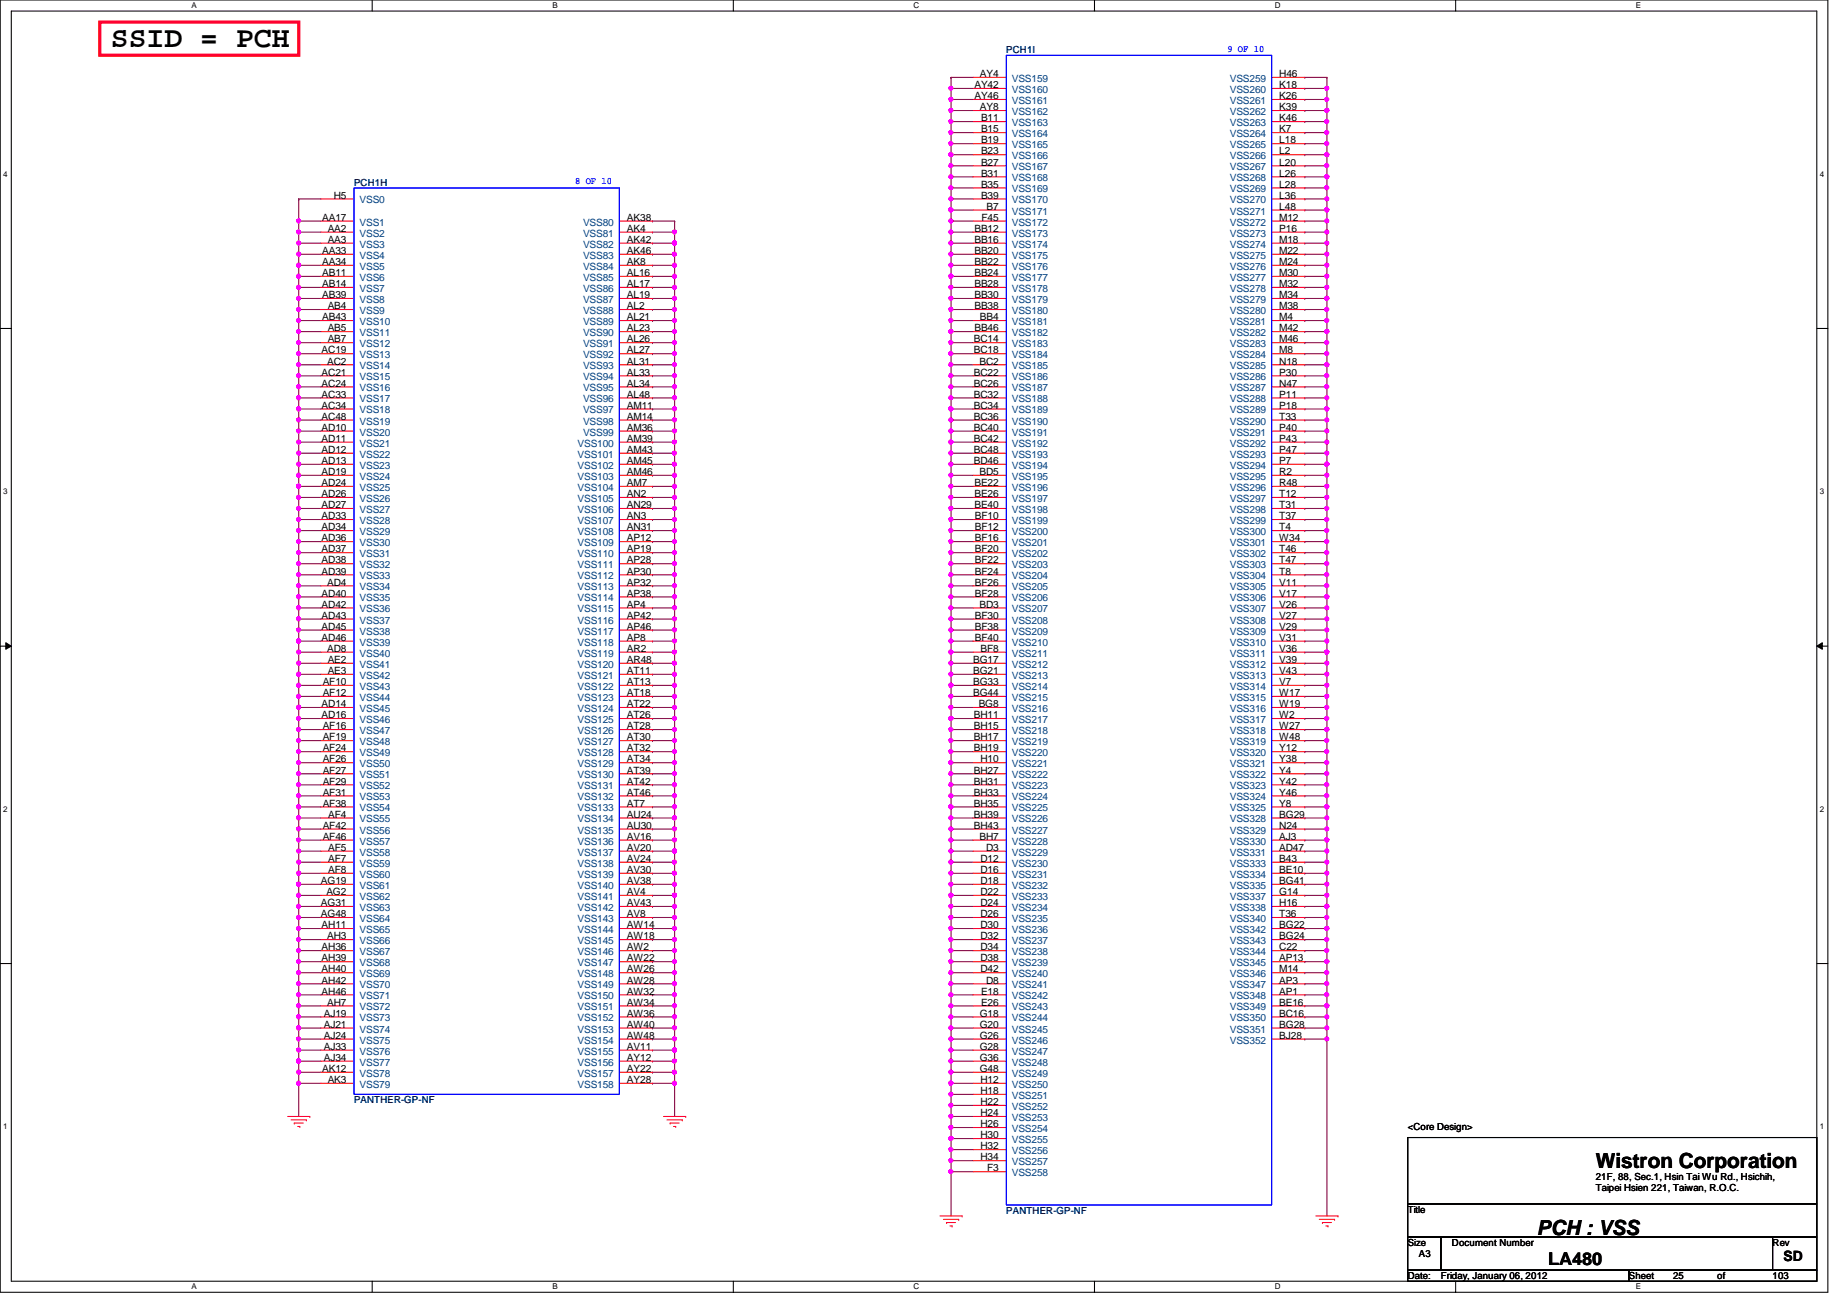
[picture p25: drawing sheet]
<svg xmlns="http://www.w3.org/2000/svg" width="297mm" height="210mm" viewBox="0 0 297 210" stroke-linecap="round" stroke-linejoin="round" font-family="sans-serif">
<defs><g id="words">
<text font-size="4.8" x="17.8" y="7.6">SSID = PCH</text>
<g font-size="3.3">
<text x="256.6" y="187.9">Wistron Corporation</text>
<text x="247.2" y="198.6">PCH : VSS</text>
</g>
<text font-size="2.8" x="249" y="203.5">LA480</text>
<text font-size="2.3" x="286.8" y="202.9">SD</text>
<g font-size="1.6" fill="#000080">
<text x="161.8" y="8.6">PCH1I</text>
<text x="56.9" y="29.9">PCH1H</text>
<text x="56.9" y="177.5">PANTHER-GP-NF</text>
<text x="161.8" y="195.2">PANTHER-GP-NF</text>
</g>
<g font-size="1.6" fill="#00f">
<text x="197.4" y="8.3">9 OF 10</text>
<text x="92.5" y="29.7">8 OF 10</text>
</g>
<g font-size="1.6">
<text x="156.7" y="14.2">AY42</text>
<text x="156.7" y="16">AY46</text>
<text x="157.6" y="12.4">AY4</text>
<text x="157.6" y="17.7">AY8</text>
<text x="205.7" y="17.7">K39</text>
<text x="205.7" y="12.4">H46</text>
<text x="205.7" y="14.2">K18</text>
<text x="205.7" y="16">K26</text>
<text x="157.8" y="19.5">B11</text>
<text x="157.8" y="21.3">B15</text>
<text x="157.8" y="23.1">B19</text>
<text x="205.7" y="21.3">K7</text>
<text x="205.7" y="23.1">L18</text>
<text x="205.7" y="19.5">K46</text>
<text x="157.8" y="24.8">B23</text>
<text x="157.8" y="26.6">B27</text>
<text x="157.8" y="28.4">B31</text>
<text x="205.7" y="24.8">L2</text>
<text x="205.7" y="26.6">L20</text>
<text x="205.7" y="28.4">L26</text>
<text x="51.8" y="35.5">AA17</text>
<text x="53.7" y="32">H5</text>
<text x="100.8" y="35.5">AK38</text>
<text x="157.8" y="30.2">B35</text>
<text x="157.8" y="32">B39</text>
<text x="157.9" y="35.5">F45</text>
<text x="158.7" y="33.7">B7</text>
<text x="205.7" y="30.2">L28</text>
<text x="205.7" y="32">L36</text>
<text x="205.7" y="33.7">L48</text>
<text x="205.7" y="35.5">M12</text>
<text x="51.8" y="40.9">AA33</text>
<text x="52.7" y="37.3">AA2</text>
<text x="52.7" y="39.1">AA3</text>
<text x="100.8" y="37.3">AK4</text>
<text x="100.8" y="39.1">AK42</text>
<text x="100.8" y="40.9">AK46</text>
<text x="156.7" y="37.3">BB12</text>
<text x="156.7" y="39.1">BB16</text>
<text x="156.7" y="40.9">BB20</text>
<text x="205.7" y="37.3">P16</text>
<text x="205.7" y="39.1">M18</text>
<text x="205.7" y="40.9">M22</text>
<text x="51.8" y="42.6">AA34</text>
<text x="51.8" y="44.4">AB11</text>
<text x="51.8" y="46.2">AB14</text>
<text x="51.8" y="48">AB39</text>
<text x="100.8" y="42.6">AK8</text>
<text x="100.8" y="44.4">AL16</text>
<text x="100.8" y="46.2">AL17</text>
<text x="100.8" y="48">AL19</text>
<text x="156.7" y="42.6">BB22</text>
<text x="156.7" y="44.4">BB24</text>
<text x="156.7" y="46.2">BB28</text>
<text x="156.7" y="48">BB30</text>
<text x="205.7" y="42.6">M24</text>
<text x="205.7" y="44.4">M30</text>
<text x="205.7" y="46.2">M32</text>
<text x="205.7" y="48">M34</text>
<text x="51.8" y="51.5">AB43</text>
<text x="52.7" y="49.7">AB4</text>
<text x="52.7" y="53.3">AB5</text>
<text x="100.8" y="49.7">AL2</text>
<text x="100.8" y="51.5">AL21</text>
<text x="100.8" y="53.3">AL23</text>
<text x="156.7" y="49.7">BB38</text>
<text x="156.7" y="53.3">BB46</text>
<text x="157.6" y="51.5">BB4</text>
<text x="205.7" y="49.7">M38</text>
<text x="205.7" y="51.5">M4</text>
<text x="205.7" y="53.3">M42</text>
<text x="51.7" y="56.9">AC19</text>
<text x="52.6" y="58.6">AC2</text>
<text x="52.7" y="55.1">AB7</text>
<text x="100.8" y="55.1">AL26</text>
<text x="100.8" y="56.9">AL27</text>
<text x="100.8" y="58.6">AL31</text>
<text x="156.6" y="55.1">BC14</text>
<text x="156.6" y="56.9">BC18</text>
<text x="157.5" y="58.6">BC2</text>
<text x="205.7" y="55.1">M46</text>
<text x="205.7" y="56.9">M8</text>
<text x="205.7" y="58.6">N18</text>
<text x="51.7" y="60.4">AC21</text>
<text x="51.7" y="62.2">AC24</text>
<text x="51.7" y="64">AC33</text>
<text x="51.7" y="65.7">AC34</text>
<text x="100.8" y="64">AL48</text>
<text x="100.8" y="65.7">AM11</text>
<text x="100.8" y="62.2">AL34</text>
<text x="100.8" y="60.4">AL33</text>
<text x="156.6" y="60.4">BC22</text>
<text x="156.6" y="62.2">BC26</text>
<text x="156.6" y="64">BC32</text>
<text x="156.6" y="65.7">BC34</text>
<text x="205.7" y="60.4">P30</text>
<text x="205.7" y="64">P11</text>
<text x="205.7" y="65.7">P18</text>
<text x="205.7" y="62.2">N47</text>
<text x="51.7" y="67.5">AC48</text>
<text x="51.7" y="69.3">AD10</text>
<text x="51.7" y="71.1">AD11</text>
<text x="100.8" y="67.5">AM14</text>
<text x="100.8" y="69.3">AM36</text>
<text x="100.8" y="71.1">AM39</text>
<text x="156.6" y="67.5">BC36</text>
<text x="156.6" y="69.3">BC40</text>
<text x="156.6" y="71.1">BC42</text>
<text x="205.7" y="67.5">T33</text>
<text x="205.7" y="69.3">P40</text>
<text x="205.7" y="71.1">P43</text>
<text x="51.7" y="72.9">AD12</text>
<text x="51.7" y="74.6">AD13</text>
<text x="51.7" y="76.4">AD19</text>
<text x="100.8" y="74.6">AM45</text>
<text x="100.8" y="76.4">AM46</text>
<text x="100.8" y="72.9">AM43</text>
<text x="156.6" y="72.9">BC48</text>
<text x="156.6" y="74.6">BD46</text>
<text x="157.5" y="76.4">BD5</text>
<text x="205.7" y="72.9">P47</text>
<text x="205.7" y="74.6">P7</text>
<text x="205.7" y="76.4">R2</text>
<text x="51.7" y="78.2">AD24</text>
<text x="51.7" y="80">AD26</text>
<text x="51.7" y="81.7">AD27</text>
<text x="51.7" y="83.5">AD33</text>
<text x="100.8" y="78.2">AM7</text>
<text x="100.8" y="80">AN2</text>
<text x="100.8" y="81.7">AN29</text>
<text x="100.8" y="83.5">AN3</text>
<text x="156.7" y="78.2">BE22</text>
<text x="156.7" y="80">BE26</text>
<text x="156.7" y="81.7">BE40</text>
<text x="156.8" y="83.5">BF10</text>
<text x="205.7" y="78.2">R48</text>
<text x="205.7" y="80">T12</text>
<text x="205.7" y="81.7">T31</text>
<text x="205.7" y="83.5">T37</text>
<text x="51.7" y="85.3">AD34</text>
<text x="51.7" y="87.1">AD36</text>
<text x="51.7" y="88.9">AD37</text>
<text x="100.8" y="85.3">AN31</text>
<text x="100.8" y="87.1">AP12</text>
<text x="100.8" y="88.9">AP19</text>
<text x="156.8" y="85.3">BF12</text>
<text x="156.8" y="87.1">BF16</text>
<text x="156.8" y="88.9">BF20</text>
<text x="205.7" y="85.3">T4</text>
<text x="205.7" y="87.1">W34</text>
<text x="205.7" y="88.9">T46</text>
<text x="51.7" y="92.4">AD39</text>
<text x="51.7" y="96">AD40</text>
<text x="51.7" y="90.6">AD38</text>
<text x="52.6" y="94.2">AD4</text>
<text x="100.8" y="90.6">AP28</text>
<text x="100.8" y="92.4">AP30</text>
<text x="100.8" y="94.2">AP32</text>
<text x="100.8" y="96">AP38</text>
<text x="156.8" y="90.6">BF22</text>
<text x="156.8" y="92.4">BF24</text>
<text x="156.8" y="94.2">BF26</text>
<text x="156.8" y="96">BF28</text>
<text x="205.7" y="90.6">T47</text>
<text x="205.7" y="92.4">T8</text>
<text x="205.7" y="94.2">V11</text>
<text x="205.7" y="96">V17</text>
<text x="51.7" y="97.7">AD42</text>
<text x="51.7" y="99.5">AD43</text>
<text x="51.7" y="101.3">AD45</text>
<text x="100.8" y="99.5">AP42</text>
<text x="100.8" y="101.3">AP46</text>
<text x="100.8" y="97.7">AP4</text>
<text x="156.8" y="99.5">BF30</text>
<text x="156.8" y="101.3">BF38</text>
<text x="157.5" y="97.7">BD3</text>
<text x="205.7" y="97.7">V26</text>
<text x="205.7" y="99.5">V27</text>
<text x="205.7" y="101.3">V29</text>
<text x="51.7" y="103.1">AD46</text>
<text x="52.6" y="104.9">AD8</text>
<text x="52.7" y="106.6">AE2</text>
<text x="100.8" y="103.1">AP8</text>
<text x="100.8" y="104.9">AR2</text>
<text x="100.8" y="106.6">AR48</text>
<text x="156.5" y="106.6">BG17</text>
<text x="156.8" y="103.1">BF40</text>
<text x="157.7" y="104.9">BF8</text>
<text x="205.7" y="103.1">V31</text>
<text x="205.7" y="104.9">V36</text>
<text x="205.7" y="106.6">V39</text>
<text x="51.7" y="113.7">AD14</text>
<text x="51.9" y="110.2">AF10</text>
<text x="51.9" y="112">AF12</text>
<text x="52.7" y="108.4">AE3</text>
<text x="100.8" y="108.4">AT11</text>
<text x="100.8" y="110.2">AT13</text>
<text x="100.8" y="112">AT18</text>
<text x="100.8" y="113.7">AT22</text>
<text x="156.5" y="108.4">BG21</text>
<text x="156.5" y="110.2">BG33</text>
<text x="156.5" y="112">BG44</text>
<text x="157.4" y="113.7">BG8</text>
<text x="205.7" y="108.4">V43</text>
<text x="205.7" y="110.2">V7</text>
<text x="205.7" y="112">W17</text>
<text x="205.7" y="113.7">W19</text>
<text x="51.7" y="115.5">AD16</text>
<text x="51.9" y="117.3">AF16</text>
<text x="51.9" y="119.1">AF19</text>
<text x="100.8" y="115.5">AT26</text>
<text x="100.8" y="117.3">AT28</text>
<text x="100.8" y="119.1">AT30</text>
<text x="156.6" y="115.5">BH11</text>
<text x="156.6" y="117.3">BH15</text>
<text x="156.6" y="119.1">BH17</text>
<text x="205.7" y="115.5">W2</text>
<text x="205.7" y="117.3">W27</text>
<text x="205.7" y="119.1">W48</text>
<text x="51.9" y="120.9">AF24</text>
<text x="51.9" y="122.6">AF26</text>
<text x="51.9" y="124.4">AF27</text>
<text x="100.8" y="120.9">AT32</text>
<text x="100.8" y="122.6">AT34</text>
<text x="100.8" y="124.4">AT39</text>
<text x="156.6" y="120.9">BH19</text>
<text x="156.6" y="124.4">BH27</text>
<text x="157.7" y="122.6">H10</text>
<text x="205.7" y="120.9">Y12</text>
<text x="205.7" y="122.6">Y38</text>
<text x="205.7" y="124.4">Y4</text>
<text x="51.9" y="126.2">AF29</text>
<text x="51.9" y="128">AF31</text>
<text x="51.9" y="129.8">AF38</text>
<text x="52.8" y="131.5">AF4</text>
<text x="100.8" y="126.2">AT42</text>
<text x="100.8" y="128">AT46</text>
<text x="100.8" y="129.8">AT7</text>
<text x="100.8" y="131.5">AU24</text>
<text x="156.6" y="126.2">BH31</text>
<text x="156.6" y="128">BH33</text>
<text x="156.6" y="129.8">BH35</text>
<text x="156.6" y="131.5">BH39</text>
<text x="205.7" y="126.2">Y42</text>
<text x="205.7" y="128">Y46</text>
<text x="205.7" y="129.8">Y8</text>
<text x="205.7" y="131.5">BG29</text>
<text x="51.9" y="133.3">AF42</text>
<text x="51.9" y="135.1">AF46</text>
<text x="52.8" y="136.9">AF5</text>
<text x="100.8" y="133.3">AU30</text>
<text x="100.8" y="135.1">AV16</text>
<text x="100.8" y="136.9">AV20</text>
<text x="156.6" y="133.3">BH43</text>
<text x="157.5" y="135.1">BH7</text>
<text x="158.6" y="136.9">D3</text>
<text x="205.7" y="133.3">N24</text>
<text x="205.7" y="135.1">AJ3</text>
<text x="205.7" y="136.9">AD47</text>
<text x="51.6" y="142.2">AG19</text>
<text x="52.5" y="144">AG2</text>
<text x="52.8" y="138.6">AF7</text>
<text x="52.8" y="140.4">AF8</text>
<text x="100.8" y="138.6">AV24</text>
<text x="100.8" y="140.4">AV30</text>
<text x="100.8" y="142.2">AV38</text>
<text x="100.8" y="144">AV4</text>
<text x="157.7" y="138.6">D12</text>
<text x="157.7" y="140.4">D16</text>
<text x="157.7" y="142.2">D18</text>
<text x="157.7" y="144">D22</text>
<text x="205.7" y="138.6">B43</text>
<text x="205.7" y="140.4">BE10</text>
<text x="205.7" y="142.2">BG41</text>
<text x="205.7" y="144">G14</text>
<text x="51.6" y="145.8">AG31</text>
<text x="51.6" y="147.5">AG48</text>
<text x="51.7" y="149.3">AH11</text>
<text x="100.8" y="145.8">AV43</text>
<text x="100.8" y="147.5">AV8</text>
<text x="100.8" y="149.3">AW14</text>
<text x="157.7" y="145.8">D24</text>
<text x="157.7" y="147.5">D26</text>
<text x="157.7" y="149.3">D30</text>
<text x="205.7" y="145.8">H16</text>
<text x="205.7" y="147.5">T36</text>
<text x="205.7" y="149.3">BG22</text>
<text x="51.7" y="152.9">AH36</text>
<text x="51.7" y="154.6">AH39</text>
<text x="52.6" y="151.1">AH3</text>
<text x="100.8" y="151.1">AW18</text>
<text x="100.8" y="152.9">AW2</text>
<text x="100.8" y="154.6">AW22</text>
<text x="157.7" y="151.1">D32</text>
<text x="157.7" y="152.9">D34</text>
<text x="157.7" y="154.6">D38</text>
<text x="205.7" y="151.1">BG24</text>
<text x="205.7" y="152.9">C22</text>
<text x="205.7" y="154.6">AP13</text>
<text x="51.7" y="156.4">AH40</text>
<text x="51.7" y="158.2">AH42</text>
<text x="51.7" y="160">AH46</text>
<text x="52.6" y="161.8">AH7</text>
<text x="100.8" y="156.4">AW26</text>
<text x="100.8" y="158.2">AW28</text>
<text x="100.8" y="160">AW32</text>
<text x="100.8" y="161.8">AW34</text>
<text x="157.7" y="156.4">D42</text>
<text x="157.8" y="160">E18</text>
<text x="157.8" y="161.8">E26</text>
<text x="158.6" y="158.2">D8</text>
<text x="205.7" y="156.4">M14</text>
<text x="205.7" y="158.2">AP3</text>
<text x="205.7" y="160">AP1</text>
<text x="205.7" y="161.8">BE16</text>
<text x="52.1" y="163.5">AJ19</text>
<text x="52.1" y="165.3">AJ21</text>
<text x="52.1" y="167.1">AJ24</text>
<text x="100.8" y="163.5">AW36</text>
<text x="100.8" y="165.3">AW40</text>
<text x="100.8" y="167.1">AW48</text>
<text x="157.6" y="163.5">G18</text>
<text x="157.6" y="165.3">G20</text>
<text x="157.6" y="167.1">G26</text>
<text x="205.7" y="163.5">BC16</text>
<text x="205.7" y="165.3">BG28</text>
<text x="205.7" y="167.1">BJ28</text>
<text x="51.8" y="172.4">AK12</text>
<text x="52.1" y="168.9">AJ33</text>
<text x="52.1" y="170.6">AJ34</text>
<text x="100.8" y="168.9">AV11</text>
<text x="100.8" y="170.6">AY12</text>
<text x="100.8" y="172.4">AY22</text>
<text x="157.6" y="168.9">G28</text>
<text x="157.6" y="170.6">G36</text>
<text x="157.6" y="172.4">G48</text>
<text x="52.7" y="174.2">AK3</text>
<text x="100.8" y="174.2">AY28</text>
<text x="157.7" y="174.2">H12</text>
<text x="157.7" y="176">H18</text>
<text x="157.7" y="177.8">H22</text>
<text x="157.7" y="179.5">H24</text>
<text x="157.7" y="181.3">H26</text>
<text x="157.7" y="183.1">H30</text>
<text x="157.7" y="184.9">H32</text>
<text x="226.4" y="181.7">&lt;Core Design&gt;</text>
<text x="157.7" y="186.6">H34</text>
<text x="158.7" y="188.4">F3</text>
<text x="256.6" y="189.7">21F, 88, Sec.1, Hsin Tai Wu Rd., Hsichih,</text>
<text x="256.6" y="191.6">Taipei Hsien 221, Taiwan, R.O.C.</text>
<text x="226.4" y="195.1">Title</text>
<text x="226.4" y="200.4">Size</text>
<text x="228.2" y="202.2">A3</text>
<text x="233.5" y="200.4">Document Number</text>
<text x="285.1" y="200.4">Rev</text>
<text x="226.4" y="205.7">Date:</text>
<text x="231.7" y="205.7">Friday, January 06, 2012</text>
<text x="262" y="205.7">Sheet</text>
<text x="269.1" y="205.7">25</text>
<text x="276.2" y="205.7">of</text>
<text x="285.1" y="205.7">103</text>
</g>
<g font-size="1.6" fill="#004080">
<text x="162.7" y="13.2">VSS159</text>
<text x="162.7" y="14.9">VSS160</text>
<text x="162.7" y="16.7">VSS161</text>
<text x="197.8" y="13.2">VSS259</text>
<text x="197.8" y="14.9">VSS260</text>
<text x="197.8" y="16.7">VSS261</text>
<text x="162.7" y="18.5">VSS162</text>
<text x="162.7" y="20.3">VSS163</text>
<text x="162.7" y="22.1">VSS164</text>
<text x="162.7" y="23.8">VSS165</text>
<text x="197.8" y="22.1">VSS264</text>
<text x="197.8" y="23.8">VSS265</text>
<text x="197.8" y="18.5">VSS262</text>
<text x="197.8" y="20.3">VSS263</text>
<text x="162.7" y="25.6">VSS166</text>
<text x="162.7" y="27.4">VSS167</text>
<text x="162.7" y="29.2">VSS168</text>
<text x="197.8" y="25.6">VSS266</text>
<text x="197.8" y="27.4">VSS267</text>
<text x="197.8" y="29.2">VSS268</text>
<text x="57.8" y="32.7">VSS0</text>
<text x="162.7" y="30.9">VSS169</text>
<text x="162.7" y="32.7">VSS170</text>
<text x="162.7" y="34.5">VSS171</text>
<text x="197.8" y="30.9">VSS269</text>
<text x="197.8" y="32.7">VSS270</text>
<text x="197.8" y="34.5">VSS271</text>
<text x="57.8" y="36.3">VSS1</text>
<text x="57.8" y="38.1">VSS2</text>
<text x="57.8" y="39.8">VSS3</text>
<text x="57.8" y="41.6">VSS4</text>
<text x="93.8" y="36.3">VSS80</text>
<text x="93.8" y="38.1">VSS81</text>
<text x="93.8" y="39.8">VSS82</text>
<text x="93.8" y="41.6">VSS83</text>
<text x="162.7" y="38.1">VSS173</text>
<text x="162.7" y="39.8">VSS174</text>
<text x="162.7" y="41.6">VSS175</text>
<text x="162.7" y="36.3">VSS172</text>
<text x="197.8" y="36.3">VSS272</text>
<text x="197.8" y="38.1">VSS273</text>
<text x="197.8" y="39.8">VSS274</text>
<text x="197.8" y="41.6">VSS275</text>
<text x="57.8" y="43.4">VSS5</text>
<text x="57.8" y="45.2">VSS6</text>
<text x="57.8" y="46.9">VSS7</text>
<text x="93.8" y="43.4">VSS84</text>
<text x="93.8" y="45.2">VSS85</text>
<text x="93.8" y="46.9">VSS86</text>
<text x="162.7" y="43.4">VSS176</text>
<text x="162.7" y="45.2">VSS177</text>
<text x="162.7" y="46.9">VSS178</text>
<text x="197.8" y="43.4">VSS276</text>
<text x="197.8" y="45.2">VSS277</text>
<text x="197.8" y="46.9">VSS278</text>
<text x="57.8" y="48.7">VSS8</text>
<text x="57.8" y="50.5">VSS9</text>
<text x="57.8" y="52.3">VSS10</text>
<text x="93.8" y="48.7">VSS87</text>
<text x="93.8" y="50.5">VSS88</text>
<text x="93.8" y="52.3">VSS89</text>
<text x="162.7" y="48.7">VSS179</text>
<text x="162.7" y="50.5">VSS180</text>
<text x="162.7" y="52.3">VSS181</text>
<text x="197.8" y="48.7">VSS279</text>
<text x="197.8" y="50.5">VSS280</text>
<text x="197.8" y="52.3">VSS281</text>
<text x="57.8" y="54.1">VSS11</text>
<text x="57.8" y="55.8">VSS12</text>
<text x="57.8" y="57.6">VSS13</text>
<text x="57.8" y="59.4">VSS14</text>
<text x="93.8" y="54.1">VSS90</text>
<text x="93.8" y="55.8">VSS91</text>
<text x="93.8" y="57.6">VSS92</text>
<text x="93.8" y="59.4">VSS93</text>
<text x="162.7" y="54.1">VSS182</text>
<text x="162.7" y="55.8">VSS183</text>
<text x="162.7" y="57.6">VSS184</text>
<text x="162.7" y="59.4">VSS185</text>
<text x="197.8" y="54.1">VSS282</text>
<text x="197.8" y="55.8">VSS283</text>
<text x="197.8" y="57.6">VSS284</text>
<text x="197.8" y="59.4">VSS285</text>
<text x="57.8" y="61.2">VSS15</text>
<text x="57.8" y="62.9">VSS16</text>
<text x="57.8" y="64.7">VSS17</text>
<text x="93.8" y="64.7">VSS96</text>
<text x="93.8" y="62.9">VSS95</text>
<text x="93.8" y="61.2">VSS94</text>
<text x="162.7" y="61.2">VSS186</text>
<text x="162.7" y="62.9">VSS187</text>
<text x="162.7" y="64.7">VSS188</text>
<text x="197.8" y="61.2">VSS286</text>
<text x="197.8" y="64.7">VSS288</text>
<text x="197.8" y="62.9">VSS287</text>
<text x="57.8" y="66.5">VSS18</text>
<text x="57.8" y="68.3">VSS19</text>
<text x="57.8" y="70.1">VSS20</text>
<text x="57.8" y="71.8">VSS21</text>
<text x="92.9" y="71.8">VSS100</text>
<text x="93.8" y="66.5">VSS97</text>
<text x="93.8" y="68.3">VSS98</text>
<text x="93.8" y="70.1">VSS99</text>
<text x="162.7" y="66.5">VSS189</text>
<text x="162.7" y="68.3">VSS190</text>
<text x="162.7" y="70.1">VSS191</text>
<text x="162.7" y="71.8">VSS192</text>
<text x="197.8" y="66.5">VSS289</text>
<text x="197.8" y="68.3">VSS290</text>
<text x="197.8" y="70.1">VSS291</text>
<text x="197.8" y="71.8">VSS292</text>
<text x="57.8" y="73.6">VSS22</text>
<text x="57.8" y="75.4">VSS23</text>
<text x="57.8" y="77.2">VSS24</text>
<text x="92.9" y="75.4">VSS102</text>
<text x="92.9" y="77.2">VSS103</text>
<text x="92.9" y="73.6">VSS101</text>
<text x="162.7" y="73.6">VSS193</text>
<text x="162.7" y="75.4">VSS194</text>
<text x="162.7" y="77.2">VSS195</text>
<text x="197.8" y="73.6">VSS293</text>
<text x="197.8" y="75.4">VSS294</text>
<text x="197.8" y="77.2">VSS295</text>
<text x="57.8" y="79">VSS25</text>
<text x="57.8" y="80.7">VSS26</text>
<text x="57.8" y="82.5">VSS27</text>
<text x="92.9" y="79">VSS104</text>
<text x="92.9" y="80.7">VSS105</text>
<text x="92.9" y="82.5">VSS106</text>
<text x="162.7" y="79">VSS196</text>
<text x="162.7" y="80.7">VSS197</text>
<text x="162.7" y="82.5">VSS198</text>
<text x="197.8" y="79">VSS296</text>
<text x="197.8" y="80.7">VSS297</text>
<text x="197.8" y="82.5">VSS298</text>
<text x="57.8" y="84.3">VSS28</text>
<text x="57.8" y="86.1">VSS29</text>
<text x="57.8" y="87.8">VSS30</text>
<text x="57.8" y="89.6">VSS31</text>
<text x="92.9" y="84.3">VSS107</text>
<text x="92.9" y="86.1">VSS108</text>
<text x="92.9" y="87.8">VSS109</text>
<text x="92.9" y="89.6">VSS110</text>
<text x="162.7" y="84.3">VSS199</text>
<text x="162.7" y="86.1">VSS200</text>
<text x="162.7" y="87.8">VSS201</text>
<text x="162.7" y="89.6">VSS202</text>
<text x="197.8" y="84.3">VSS299</text>
<text x="197.8" y="86.1">VSS300</text>
<text x="197.8" y="87.8">VSS301</text>
<text x="197.8" y="89.6">VSS302</text>
<text x="57.8" y="93.2">VSS33</text>
<text x="57.8" y="95">VSS34</text>
<text x="57.8" y="91.4">VSS32</text>
<text x="92.9" y="91.4">VSS111</text>
<text x="92.9" y="93.2">VSS112</text>
<text x="92.9" y="95">VSS113</text>
<text x="162.7" y="91.4">VSS203</text>
<text x="162.7" y="93.2">VSS204</text>
<text x="162.7" y="95">VSS205</text>
<text x="197.8" y="91.4">VSS303</text>
<text x="197.8" y="93.2">VSS304</text>
<text x="197.8" y="95">VSS305</text>
<text x="57.8" y="96.7">VSS35</text>
<text x="57.8" y="98.5">VSS36</text>
<text x="57.8" y="100.3">VSS37</text>
<text x="92.9" y="96.7">VSS114</text>
<text x="92.9" y="100.3">VSS116</text>
<text x="92.9" y="98.5">VSS115</text>
<text x="162.7" y="96.7">VSS206</text>
<text x="162.7" y="98.5">VSS207</text>
<text x="162.7" y="100.3">VSS208</text>
<text x="197.8" y="96.7">VSS306</text>
<text x="197.8" y="98.5">VSS307</text>
<text x="197.8" y="100.3">VSS308</text>
<text x="57.8" y="102.1">VSS38</text>
<text x="57.8" y="103.8">VSS39</text>
<text x="57.8" y="105.6">VSS40</text>
<text x="57.8" y="107.4">VSS41</text>
<text x="92.9" y="102.1">VSS117</text>
<text x="92.9" y="103.8">VSS118</text>
<text x="92.9" y="105.6">VSS119</text>
<text x="92.9" y="107.4">VSS120</text>
<text x="162.7" y="102.1">VSS209</text>
<text x="162.7" y="103.8">VSS210</text>
<text x="162.7" y="105.6">VSS211</text>
<text x="162.7" y="107.4">VSS212</text>
<text x="197.8" y="102.1">VSS309</text>
<text x="197.8" y="103.8">VSS310</text>
<text x="197.8" y="105.6">VSS311</text>
<text x="197.8" y="107.4">VSS312</text>
<text x="57.8" y="111">VSS43</text>
<text x="57.8" y="112.7">VSS44</text>
<text x="57.8" y="109.2">VSS42</text>
<text x="92.9" y="109.2">VSS121</text>
<text x="92.9" y="111">VSS122</text>
<text x="92.9" y="112.7">VSS123</text>
<text x="162.7" y="109.2">VSS213</text>
<text x="162.7" y="111">VSS214</text>
<text x="162.7" y="112.7">VSS215</text>
<text x="197.8" y="109.2">VSS313</text>
<text x="197.8" y="111">VSS314</text>
<text x="197.8" y="112.7">VSS315</text>
<text x="57.8" y="116.3">VSS46</text>
<text x="57.8" y="118.1">VSS47</text>
<text x="57.8" y="119.8">VSS48</text>
<text x="57.8" y="114.5">VSS45</text>
<text x="92.9" y="114.5">VSS124</text>
<text x="92.9" y="116.3">VSS125</text>
<text x="92.9" y="118.1">VSS126</text>
<text x="92.9" y="119.8">VSS127</text>
<text x="162.7" y="114.5">VSS216</text>
<text x="162.7" y="116.3">VSS217</text>
<text x="162.7" y="118.1">VSS218</text>
<text x="162.7" y="119.8">VSS219</text>
<text x="197.8" y="114.5">VSS316</text>
<text x="197.8" y="116.3">VSS317</text>
<text x="197.8" y="118.1">VSS318</text>
<text x="197.8" y="119.8">VSS319</text>
<text x="57.8" y="121.6">VSS49</text>
<text x="57.8" y="123.4">VSS50</text>
<text x="57.8" y="125.2">VSS51</text>
<text x="92.9" y="121.6">VSS128</text>
<text x="92.9" y="123.4">VSS129</text>
<text x="92.9" y="125.2">VSS130</text>
<text x="162.7" y="121.6">VSS220</text>
<text x="162.7" y="125.2">VSS222</text>
<text x="162.7" y="123.4">VSS221</text>
<text x="197.8" y="121.6">VSS320</text>
<text x="197.8" y="123.4">VSS321</text>
<text x="197.8" y="125.2">VSS322</text>
<text x="57.8" y="127">VSS52</text>
<text x="57.8" y="128.7">VSS53</text>
<text x="57.8" y="130.5">VSS54</text>
<text x="92.9" y="127">VSS131</text>
<text x="92.9" y="128.7">VSS132</text>
<text x="92.9" y="130.5">VSS133</text>
<text x="162.7" y="127">VSS223</text>
<text x="162.7" y="128.7">VSS224</text>
<text x="162.7" y="130.5">VSS225</text>
<text x="197.8" y="127">VSS323</text>
<text x="197.8" y="128.7">VSS324</text>
<text x="197.8" y="130.5">VSS325</text>
<text x="57.8" y="132.3">VSS55</text>
<text x="57.8" y="134.1">VSS56</text>
<text x="57.8" y="135.8">VSS57</text>
<text x="57.8" y="137.6">VSS58</text>
<text x="92.9" y="132.3">VSS134</text>
<text x="92.9" y="134.1">VSS135</text>
<text x="92.9" y="135.8">VSS136</text>
<text x="92.9" y="137.6">VSS137</text>
<text x="162.7" y="132.3">VSS226</text>
<text x="162.7" y="134.1">VSS227</text>
<text x="162.7" y="135.8">VSS228</text>
<text x="162.7" y="137.6">VSS229</text>
<text x="197.8" y="132.3">VSS328</text>
<text x="197.8" y="134.1">VSS329</text>
<text x="197.8" y="135.8">VSS330</text>
<text x="197.8" y="137.6">VSS331</text>
<text x="57.8" y="139.4">VSS59</text>
<text x="57.8" y="141.2">VSS60</text>
<text x="57.8" y="143">VSS61</text>
<text x="92.9" y="139.4">VSS138</text>
<text x="92.9" y="141.2">VSS139</text>
<text x="92.9" y="143">VSS140</text>
<text x="162.7" y="139.4">VSS230</text>
<text x="162.7" y="141.2">VSS231</text>
<text x="162.7" y="143">VSS232</text>
<text x="197.8" y="139.4">VSS333</text>
<text x="197.8" y="141.2">VSS334</text>
<text x="197.8" y="143">VSS335</text>
<text x="57.8" y="144.7">VSS62</text>
<text x="57.8" y="146.5">VSS63</text>
<text x="57.8" y="148.3">VSS64</text>
<text x="92.9" y="144.7">VSS141</text>
<text x="92.9" y="146.5">VSS142</text>
<text x="92.9" y="148.3">VSS143</text>
<text x="162.7" y="144.7">VSS233</text>
<text x="162.7" y="146.5">VSS234</text>
<text x="162.7" y="148.3">VSS235</text>
<text x="197.8" y="144.7">VSS337</text>
<text x="197.8" y="146.5">VSS338</text>
<text x="197.8" y="148.3">VSS340</text>
<text x="57.8" y="150.1">VSS65</text>
<text x="57.8" y="151.8">VSS66</text>
<text x="57.8" y="153.6">VSS67</text>
<text x="57.8" y="155.4">VSS68</text>
<text x="92.9" y="150.1">VSS144</text>
<text x="92.9" y="151.8">VSS145</text>
<text x="92.9" y="153.6">VSS146</text>
<text x="92.9" y="155.4">VSS147</text>
<text x="162.7" y="150.1">VSS236</text>
<text x="162.7" y="151.8">VSS237</text>
<text x="162.7" y="153.6">VSS238</text>
<text x="162.7" y="155.4">VSS239</text>
<text x="197.8" y="150.1">VSS342</text>
<text x="197.8" y="151.8">VSS343</text>
<text x="197.8" y="153.6">VSS344</text>
<text x="197.8" y="155.4">VSS345</text>
<text x="57.8" y="157.2">VSS69</text>
<text x="57.8" y="159">VSS70</text>
<text x="57.8" y="160.7">VSS71</text>
<text x="92.9" y="157.2">VSS148</text>
<text x="92.9" y="159">VSS149</text>
<text x="92.9" y="160.7">VSS150</text>
<text x="162.7" y="157.2">VSS240</text>
<text x="162.7" y="159">VSS241</text>
<text x="162.7" y="160.7">VSS242</text>
<text x="197.8" y="157.2">VSS346</text>
<text x="197.8" y="159">VSS347</text>
<text x="197.8" y="160.7">VSS348</text>
<text x="57.8" y="162.5">VSS72</text>
<text x="57.8" y="164.3">VSS73</text>
<text x="57.8" y="166.1">VSS74</text>
<text x="57.8" y="167.9">VSS75</text>
<text x="92.9" y="162.5">VSS151</text>
<text x="92.9" y="164.3">VSS152</text>
<text x="92.9" y="166.1">VSS153</text>
<text x="92.9" y="167.9">VSS154</text>
<text x="162.7" y="162.5">VSS243</text>
<text x="162.7" y="164.3">VSS244</text>
<text x="162.7" y="166.1">VSS245</text>
<text x="162.7" y="167.9">VSS246</text>
<text x="197.8" y="162.5">VSS349</text>
<text x="197.8" y="164.3">VSS350</text>
<text x="197.8" y="166.1">VSS351</text>
<text x="197.8" y="167.9">VSS352</text>
<text x="57.8" y="169.6">VSS76</text>
<text x="57.8" y="171.4">VSS77</text>
<text x="57.8" y="173.2">VSS78</text>
<text x="92.9" y="169.6">VSS155</text>
<text x="92.9" y="171.4">VSS156</text>
<text x="92.9" y="173.2">VSS157</text>
<text x="162.7" y="169.6">VSS247</text>
<text x="162.7" y="171.4">VSS248</text>
<text x="162.7" y="173.2">VSS249</text>
<text x="57.8" y="175">VSS79</text>
<text x="92.9" y="175">VSS158</text>
<text x="162.7" y="175">VSS250</text>
<text x="162.7" y="176.7">VSS251</text>
<text x="162.7" y="178.5">VSS252</text>
<text x="162.7" y="180.3">VSS253</text>
<text x="162.7" y="182.1">VSS254</text>
<text x="162.7" y="183.9">VSS255</text>
<text x="162.7" y="185.6">VSS256</text>
<text x="162.7" y="187.4">VSS257</text>
<text x="162.7" y="189.2">VSS258</text>
</g>
<g font-size="1.3">
<text x="30.8" y="1.3">A</text>
<text x="88.9" y="1.3">B</text>
<text x="146.9" y="1.3">C</text>
<text x="205" y="1.3">D</text>
<text x="263.1" y="1.3">E</text>
<text x=".5" y="28.4">4</text>
<text x="292.6" y="28.4">4</text>
<text x=".5" y="79.5">3</text>
<text x="292.6" y="79.5">3</text>
<text x=".5" y="130.6">2</text>
<text x="292.6" y="130.6">2</text>
<text x=".5" y="181.7">1</text>
<text x="292.6" y="181.7">1</text>
<text x="30.8" y="207.4">A</text>
<text x="88.9" y="207.4">B</text>
<text x="146.9" y="207.4">C</text>
<text x="205" y="207.4">D</text>
<text x="263.1" y="207.4">E</text>
</g>
</g></defs>
<path d="M0 0h294v207.9h-294zM1.8 1.8h290.4v204.3h-290.4z" fill="none" stroke="#000" stroke-width=".17"/>
<g fill="#fff">
<path d="M30.8 .2h.8v1.4h-.8z"/>
<path d="M30.8 206.2h.8v1.4h-.8z"/>
</g>
<path d="M59.9 0v1.8M59.9 206.1v1.8" fill="none" stroke="#000" stroke-width=".17"/>
<g fill="#fff">
<path d="M88.9 .2h.8v1.4h-.8z"/>
<path d="M88.9 206.2h.8v1.4h-.8z"/>
</g>
<path d="M117.9 0v1.8M117.9 206.1v1.8" fill="none" stroke="#000" stroke-width=".17"/>
<g fill="#fff">
<path d="M146.9 .2h.9v1.4h-.9z"/>
<path d="M146.9 206.2h.9v1.4h-.9z"/>
</g>
<path d="M176 0v1.8M176 206.1v1.8" fill="none" stroke="#000" stroke-width=".17"/>
<g fill="#fff">
<path d="M205 .2h.9v1.4h-.9z"/>
<path d="M205 206.2h.9v1.4h-.9z"/>
</g>
<path d="M234.1 0v1.8M234.1 206.1v1.8" fill="none" stroke="#000" stroke-width=".17"/>
<g fill="#fff">
<path d="M263.1 .2h.8v1.4h-.8z"/>
<path d="M263.1 206.2h.8v1.4h-.8z"/>
<path d="M.5 27.3h.7v1.4h-.7z"/>
<path d="M292.6 27.3h.7v1.4h-.7z"/>
<path d="M.5 78.4h.7v1.4h-.7z"/>
<path d="M292.6 78.4h.7v1.4h-.7z"/>
</g>
<path d="M0 52.8h1.8M292.2 52.8h1.8" fill="none" stroke="#000" stroke-width=".17"/>
<g fill="#fff">
<path d="M.5 129.5h.7v1.4h-.7z"/>
<path d="M292.6 129.5h.7v1.4h-.7z"/>
</g>
<path d="M0 103.9h1.8M292.2 103.9h1.8" fill="none" stroke="#000" stroke-width=".17"/>
<path d="M.9 103.4l.9 .5-.9 .5zM292.2 103.9l.9-.5v1z" fill="#000"/>
<path d="M.9 103.4l.9 .5-.9 .5zM292.2 103.9l.9-.5v1z" fill="none" stroke="#000" stroke-width=".16"/>
<g fill="#fff">
<path d="M.5 180.5h.7v1.4h-.7z"/>
<path d="M292.6 180.5h.7v1.4h-.7z"/>
</g>
<path d="M0 155h1.8M292.2 155h1.8" fill="none" stroke="#000" stroke-width=".17"/>
<path d="M108.5 126.2h.1M108.5 126.2v1.8" fill="none" stroke="#800040" stroke-width=".17"/>
<circle cx="108.5" cy="126.2" r=".32" fill="#f0f"/>
<circle cx="108.5" cy="126.2" r=".32" fill="none" stroke="#f0f" stroke-width=".17"/>
<path d="M152.9 40.9h.1M152.9 40.9v1.8" fill="none" stroke="#800040" stroke-width=".17"/>
<circle cx="152.9" cy="40.9" r=".32" fill="#f0f"/>
<circle cx="152.9" cy="40.9" r=".32" fill="none" stroke="#f0f" stroke-width=".17"/>
<path d="M213.4 161.8h.1M213.4 161.8v1.8" fill="none" stroke="#800040" stroke-width=".17"/>
<circle cx="213.4" cy="161.8" r=".32" fill="#f0f"/>
<circle cx="213.4" cy="161.8" r=".32" fill="none" stroke="#f0f" stroke-width=".17"/>
<path d="M213.4 48h.1M213.4 48v1.8" fill="none" stroke="#800040" stroke-width=".17"/>
<circle cx="213.4" cy="48" r=".32" fill="#f0f"/>
<circle cx="213.4" cy="48" r=".32" fill="none" stroke="#f0f" stroke-width=".17"/>
<path d="M213.4 129.8h.1M213.4 129.8v1.8" fill="none" stroke="#800040" stroke-width=".17"/>
<circle cx="213.4" cy="129.8" r=".32" fill="#f0f"/>
<circle cx="213.4" cy="129.8" r=".32" fill="none" stroke="#f0f" stroke-width=".17"/>
<path d="M213.4 96h.1M213.4 96v1.8" fill="none" stroke="#800040" stroke-width=".17"/>
<circle cx="213.4" cy="96" r=".32" fill="#f0f"/>
<circle cx="213.4" cy="96" r=".32" fill="none" stroke="#f0f" stroke-width=".17"/>
<path d="M152.9 186.7h.1M152.9 186.7v1.8" fill="none" stroke="#800040" stroke-width=".17"/>
<circle cx="152.9" cy="186.7" r=".32" fill="#f0f"/>
<circle cx="152.9" cy="186.7" r=".32" fill="none" stroke="#f0f" stroke-width=".17"/>
<path d="M213.4 28.4h.1M213.4 28.4v1.8" fill="none" stroke="#800040" stroke-width=".17"/>
<circle cx="213.4" cy="28.4" r=".32" fill="#f0f"/>
<circle cx="213.4" cy="28.4" r=".32" fill="none" stroke="#f0f" stroke-width=".17"/>
<path d="M213.4 24.9h.1M213.4 24.9v1.8" fill="none" stroke="#800040" stroke-width=".17"/>
<circle cx="213.4" cy="24.9" r=".32" fill="#f0f"/>
<circle cx="213.4" cy="24.9" r=".32" fill="none" stroke="#f0f" stroke-width=".17"/>
<path d="M213.4 60.5h.1M213.4 60.5v1.7" fill="none" stroke="#800040" stroke-width=".17"/>
<circle cx="213.4" cy="60.4" r=".32" fill="#f0f"/>
<circle cx="213.4" cy="60.4" r=".32" fill="none" stroke="#f0f" stroke-width=".17"/>
<path d="M213.4 76.5h.1M213.4 76.5v1.7" fill="none" stroke="#800040" stroke-width=".17"/>
<circle cx="213.4" cy="76.4" r=".32" fill="#f0f"/>
<circle cx="213.4" cy="76.4" r=".32" fill="none" stroke="#f0f" stroke-width=".17"/>
<path d="M213.4 117.3h.1M213.4 117.3v1.8" fill="none" stroke="#800040" stroke-width=".17"/>
<circle cx="213.4" cy="117.3" r=".32" fill="#f0f"/>
<circle cx="213.4" cy="117.3" r=".32" fill="none" stroke="#f0f" stroke-width=".17"/>
<path d="M213.4 158.2h.1M213.4 158.2v1.8" fill="none" stroke="#800040" stroke-width=".17"/>
<circle cx="213.4" cy="158.2" r=".32" fill="#f0f"/>
<circle cx="213.4" cy="158.2" r=".32" fill="none" stroke="#f0f" stroke-width=".17"/>
<path d="M213.4 151.1h.1M213.4 151.1v1.8" fill="none" stroke="#800040" stroke-width=".17"/>
<circle cx="213.4" cy="151.1" r=".32" fill="#f0f"/>
<circle cx="213.4" cy="151.1" r=".32" fill="none" stroke="#f0f" stroke-width=".17"/>
<path d="M152.9 101.3h.1M152.9 101.3v1.8" fill="none" stroke="#800040" stroke-width=".17"/>
<circle cx="152.9" cy="101.3" r=".32" fill="#f0f"/>
<circle cx="152.9" cy="101.3" r=".32" fill="none" stroke="#f0f" stroke-width=".17"/>
<path d="M152.9 30.2h.1M152.9 30.2v1.8" fill="none" stroke="#800040" stroke-width=".17"/>
<circle cx="152.9" cy="30.2" r=".32" fill="#f0f"/>
<circle cx="152.9" cy="30.2" r=".32" fill="none" stroke="#f0f" stroke-width=".17"/>
<path d="M213.4 110.2h.1M213.4 110.2v1.8" fill="none" stroke="#800040" stroke-width=".17"/>
<circle cx="213.4" cy="110.2" r=".32" fill="#f0f"/>
<circle cx="213.4" cy="110.2" r=".32" fill="none" stroke="#f0f" stroke-width=".17"/>
<path d="M152.9 179.6h.1M152.9 179.6v1.8" fill="none" stroke="#800040" stroke-width=".17"/>
<circle cx="152.9" cy="179.6" r=".32" fill="#f0f"/>
<circle cx="152.9" cy="179.6" r=".32" fill="none" stroke="#f0f" stroke-width=".17"/>
<path d="M152.9 140.5h.1M152.9 140.5v1.7" fill="none" stroke="#800040" stroke-width=".17"/>
<circle cx="152.9" cy="140.4" r=".32" fill="#f0f"/>
<circle cx="152.9" cy="140.4" r=".32" fill="none" stroke="#f0f" stroke-width=".17"/>
<path d="M152.9 67.6h.1M152.9 67.6v1.7" fill="none" stroke="#800040" stroke-width=".17"/>
<circle cx="152.9" cy="67.5" r=".32" fill="#f0f"/>
<circle cx="152.9" cy="67.5" r=".32" fill="none" stroke="#f0f" stroke-width=".17"/>
<path d="M152.9 62.2h.1M152.9 62.2v1.8" fill="none" stroke="#800040" stroke-width=".17"/>
<circle cx="152.9" cy="62.2" r=".32" fill="#f0f"/>
<circle cx="152.9" cy="62.2" r=".32" fill="none" stroke="#f0f" stroke-width=".17"/>
<path d="M152.9 126.2h.1M152.9 126.2v1.8" fill="none" stroke="#800040" stroke-width=".17"/>
<circle cx="152.9" cy="126.2" r=".32" fill="#f0f"/>
<circle cx="152.9" cy="126.2" r=".32" fill="none" stroke="#f0f" stroke-width=".17"/>
<path d="M213.4 65.8h.1M213.4 65.8v1.8" fill="none" stroke="#800040" stroke-width=".17"/>
<circle cx="213.4" cy="65.8" r=".32" fill="#f0f"/>
<circle cx="213.4" cy="65.8" r=".32" fill="none" stroke="#f0f" stroke-width=".17"/>
<path d="M213.4 33.8h.1M213.4 33.8v1.8" fill="none" stroke="#800040" stroke-width=".17"/>
<circle cx="213.4" cy="33.8" r=".32" fill="#f0f"/>
<circle cx="213.4" cy="33.8" r=".32" fill="none" stroke="#f0f" stroke-width=".17"/>
<path d="M213.4 55.1h.1M213.4 55.1v1.8" fill="none" stroke="#800040" stroke-width=".17"/>
<circle cx="213.4" cy="55.1" r=".32" fill="#f0f"/>
<circle cx="213.4" cy="55.1" r=".32" fill="none" stroke="#f0f" stroke-width=".17"/>
<path d="M213.4 17.8h.1M213.4 17.8v1.8" fill="none" stroke="#800040" stroke-width=".17"/>
<circle cx="213.4" cy="17.8" r=".32" fill="#f0f"/>
<circle cx="213.4" cy="17.8" r=".32" fill="none" stroke="#f0f" stroke-width=".17"/>
<path d="M213.4 135.1h.1M213.4 135.1v1.8" fill="none" stroke="#800040" stroke-width=".17"/>
<circle cx="213.4" cy="135.1" r=".32" fill="#f0f"/>
<circle cx="213.4" cy="135.1" r=".32" fill="none" stroke="#f0f" stroke-width=".17"/>
<path d="M152.9 106.7h.1M152.9 106.7v1.8" fill="none" stroke="#800040" stroke-width=".17"/>
<circle cx="152.9" cy="106.7" r=".32" fill="#f0f"/>
<circle cx="152.9" cy="106.7" r=".32" fill="none" stroke="#f0f" stroke-width=".17"/>
<path d="M152.9 48h.1M152.9 48v1.8" fill="none" stroke="#800040" stroke-width=".17"/>
<circle cx="152.9" cy="48" r=".32" fill="#f0f"/>
<circle cx="152.9" cy="48" r=".32" fill="none" stroke="#f0f" stroke-width=".17"/>
<path d="M152.9 19.6h.1M152.9 19.6v1.7" fill="none" stroke="#800040" stroke-width=".17"/>
<circle cx="152.9" cy="19.5" r=".32" fill="#f0f"/>
<circle cx="152.9" cy="19.5" r=".32" fill="none" stroke="#f0f" stroke-width=".17"/>
<path d="M213.4 145.8h.1M213.4 145.8v1.8" fill="none" stroke="#800040" stroke-width=".17"/>
<circle cx="213.4" cy="145.8" r=".32" fill="#f0f"/>
<circle cx="213.4" cy="145.8" r=".32" fill="none" stroke="#f0f" stroke-width=".17"/>
<path d="M152.9 170.7h.1M152.9 170.7v1.8" fill="none" stroke="#800040" stroke-width=".17"/>
<circle cx="152.9" cy="170.7" r=".32" fill="#f0f"/>
<circle cx="152.9" cy="170.7" r=".32" fill="none" stroke="#f0f" stroke-width=".17"/>
<path d="M152.9 112h.1M152.9 112v1.8" fill="none" stroke="#800040" stroke-width=".17"/>
<circle cx="152.9" cy="112" r=".32" fill="#f0f"/>
<circle cx="152.9" cy="112" r=".32" fill="none" stroke="#f0f" stroke-width=".17"/>
<g fill="none" stroke="#800040" stroke-width=".17">
<path d="M48 92.5h.1M48 94.2h.1M48 96h.1M48 97.8h.1M48 99.6h.1M48 92.5h3.6M48 94.2h3.6M48 96h3.6M48 97.8h3.6M48 99.6h3.6M48 101.3h.1M48 103.1h.1"/>
<path d="M48 101.3h3.6M48 103.1h3.6"/>
</g>
<circle cx="48" cy="103.1" r=".32" fill="#f0f"/>
<circle cx="48" cy="103.1" r=".32" fill="none" stroke="#f0f" stroke-width=".17"/>
<path d="M48 92.5h.1M48 92.5v1.7M48 104.9h.1M48 104.9h3.6" fill="none" stroke="#800040" stroke-width=".17"/>
<circle cx="48" cy="92.4" r=".32" fill="#f0f"/>
<circle cx="48" cy="92.4" r=".32" fill="none" stroke="#f0f" stroke-width=".17"/>
<path d="M48 101.3h.1M48 101.3v1.8" fill="none" stroke="#800040" stroke-width=".17"/>
<circle cx="48" cy="101.3" r=".32" fill="#f0f"/>
<circle cx="48" cy="101.3" r=".32" fill="none" stroke="#f0f" stroke-width=".17"/>
<path d="M48 104.9h.1M48 104.9v1.8" fill="none" stroke="#800040" stroke-width=".17"/>
<circle cx="48" cy="104.9" r=".32" fill="#f0f"/>
<circle cx="48" cy="104.9" r=".32" fill="none" stroke="#f0f" stroke-width=".17"/>
<path d="M48 96h.1M48 96v1.8" fill="none" stroke="#800040" stroke-width=".17"/>
<circle cx="48" cy="96" r=".32" fill="#f0f"/>
<circle cx="48" cy="96" r=".32" fill="none" stroke="#f0f" stroke-width=".17"/>
<path d="M48 94.2h.1M48 94.2v1.8" fill="none" stroke="#800040" stroke-width=".17"/>
<circle cx="48" cy="94.2" r=".32" fill="#f0f"/>
<circle cx="48" cy="94.2" r=".32" fill="none" stroke="#f0f" stroke-width=".17"/>
<path d="M48 103.1h.1M48 103.1v1.8" fill="none" stroke="#800040" stroke-width=".17"/>
<circle cx="48" cy="103.1" r=".32" fill="#f0f"/>
<circle cx="48" cy="103.1" r=".32" fill="none" stroke="#f0f" stroke-width=".17"/>
<path d="M152.9 126.2h.1M152.9 128h.1M152.9 126.2h3.6M152.9 128h3.6" fill="none" stroke="#800040" stroke-width=".17"/>
<circle cx="152.9" cy="128" r=".32" fill="#f0f"/>
<circle cx="152.9" cy="128" r=".32" fill="none" stroke="#f0f" stroke-width=".17"/>
<path d="M152.9 129.8h.1M152.9 129.8h3.6" fill="none" stroke="#800040" stroke-width=".17"/>
<circle cx="152.9" cy="129.8" r=".32" fill="#f0f"/>
<circle cx="152.9" cy="129.8" r=".32" fill="none" stroke="#f0f" stroke-width=".17"/>
<path d="M48 97.8h.1M48 97.8v1.8M152.9 131.6h.1M152.9 133.3h.1M152.9 135.1h.1M152.9 136.9h.1M152.9 138.7h.1M152.9 131.6h3.6M152.9 133.3h3.6M152.9 135.1h3.6M152.9 136.9h3.6M152.9 138.7h3.6" fill="none" stroke="#800040" stroke-width=".17"/>
<circle cx="48" cy="97.8" r=".32" fill="#f0f"/>
<circle cx="48" cy="97.8" r=".32" fill="none" stroke="#f0f" stroke-width=".17"/>
<path d="M152.9 140.5h.1M152.9 142.2h.1M152.9 140.5h3.6M152.9 142.2h3.6" fill="none" stroke="#800040" stroke-width=".17"/>
<circle cx="152.9" cy="142.2" r=".32" fill="#f0f"/>
<circle cx="152.9" cy="142.2" r=".32" fill="none" stroke="#f0f" stroke-width=".17"/>
<path d="M152.9 144h.1M152.9 144h3.6" fill="none" stroke="#800040" stroke-width=".17"/>
<circle cx="152.9" cy="144" r=".32" fill="#f0f"/>
<circle cx="152.9" cy="144" r=".32" fill="none" stroke="#f0f" stroke-width=".17"/>
<path d="M104.9 136.9h.1M104.9 136.9h3.6M152.9 145.8h.1M152.9 147.6h.1M152.9 149.4h.1M152.9 151.1h.1M152.9 152.9h.1M152.9 145.8h3.6M152.9 147.6h3.6M152.9 149.4h3.6M152.9 151.1h3.6M152.9 152.9h3.6" fill="none" stroke="#800040" stroke-width=".17"/>
<circle cx="108.5" cy="136.9" r=".32" fill="#f0f"/>
<circle cx="108.5" cy="136.9" r=".32" fill="none" stroke="#f0f" stroke-width=".17"/>
<path d="M104.9 138.7h.1M104.9 138.7h3.6M104.9 140.5h.1M104.9 142.2h.1M104.9 144h.1M104.9 140.5h3.6M104.9 142.2h3.6M104.9 144h3.6" fill="none" stroke="#800040" stroke-width=".17"/>
<circle cx="108.5" cy="144" r=".32" fill="#f0f"/>
<circle cx="108.5" cy="144" r=".32" fill="none" stroke="#f0f" stroke-width=".17"/>
<path d="M104.9 145.8h.1M104.9 147.6h.1M104.9 149.4h.1M104.9 145.8h3.6M104.9 149.4h3.6M108.5 145.8h.1M108.5 145.8v1.8h-3.6" fill="none" stroke="#800040" stroke-width=".17"/>
<circle cx="108.5" cy="145.8" r=".32" fill="#f0f"/>
<circle cx="108.5" cy="145.8" r=".32" fill="none" stroke="#f0f" stroke-width=".17"/>
<path d="M108.5 138.7h.1M108.5 138.7v1.8" fill="none" stroke="#800040" stroke-width=".17"/>
<circle cx="108.5" cy="138.7" r=".32" fill="#f0f"/>
<circle cx="108.5" cy="138.7" r=".32" fill="none" stroke="#f0f" stroke-width=".17"/>
<path d="M108.5 149.4h.1M108.5 149.4v1.7" fill="none" stroke="#800040" stroke-width=".17"/>
<circle cx="108.5" cy="149.3" r=".32" fill="#f0f"/>
<circle cx="108.5" cy="149.3" r=".32" fill="none" stroke="#f0f" stroke-width=".17"/>
<path d="M108.5 144h.1M108.5 144v1.8" fill="none" stroke="#800040" stroke-width=".17"/>
<circle cx="108.5" cy="144" r=".32" fill="#f0f"/>
<circle cx="108.5" cy="144" r=".32" fill="none" stroke="#f0f" stroke-width=".17"/>
<path d="M108.5 142.2h.1M108.5 142.2v1.8" fill="none" stroke="#800040" stroke-width=".17"/>
<circle cx="108.5" cy="142.2" r=".32" fill="#f0f"/>
<circle cx="108.5" cy="142.2" r=".32" fill="none" stroke="#f0f" stroke-width=".17"/>
<path d="M108.5 136.9h.1M108.5 136.9v1.8" fill="none" stroke="#800040" stroke-width=".17"/>
<circle cx="108.5" cy="136.9" r=".32" fill="#f0f"/>
<circle cx="108.5" cy="136.9" r=".32" fill="none" stroke="#f0f" stroke-width=".17"/>
<path d="M209.8 46.2h.1M209.8 46.2h3.6" fill="none" stroke="#800040" stroke-width=".17"/>
<circle cx="213.4" cy="46.2" r=".32" fill="#f0f"/>
<circle cx="213.4" cy="46.2" r=".32" fill="none" stroke="#f0f" stroke-width=".17"/>
<path d="M209.8 48h.1M209.8 48h3.6" fill="none" stroke="#800040" stroke-width=".17"/>
<circle cx="213.4" cy="48" r=".32" fill="#f0f"/>
<circle cx="213.4" cy="48" r=".32" fill="none" stroke="#f0f" stroke-width=".17"/>
<path d="M209.8 49.8h.1M209.8 51.6h.1M209.8 49.8h3.6M209.8 51.6h3.6" fill="none" stroke="#800040" stroke-width=".17"/>
<circle cx="213.4" cy="51.5" r=".32" fill="#f0f"/>
<circle cx="213.4" cy="51.5" r=".32" fill="none" stroke="#f0f" stroke-width=".17"/>
<path d="M209.8 53.3h.1M209.8 53.3h3.6" fill="none" stroke="#800040" stroke-width=".17"/>
<circle cx="213.4" cy="53.3" r=".32" fill="#f0f"/>
<circle cx="213.4" cy="53.3" r=".32" fill="none" stroke="#f0f" stroke-width=".17"/>
<path d="M209.8 55.1h.1M209.8 56.9h.1M209.8 55.1h3.6M209.8 56.9h3.6" fill="none" stroke="#800040" stroke-width=".17"/>
<circle cx="213.4" cy="56.9" r=".32" fill="#f0f"/>
<circle cx="213.4" cy="56.9" r=".32" fill="none" stroke="#f0f" stroke-width=".17"/>
<path d="M209.8 58.7h.1M209.8 58.7h3.6" fill="none" stroke="#800040" stroke-width=".17"/>
<circle cx="213.4" cy="58.6" r=".32" fill="#f0f"/>
<circle cx="213.4" cy="58.6" r=".32" fill="none" stroke="#f0f" stroke-width=".17"/>
<path d="M209.8 60.5h.1M209.8 62.2h.1M209.8 60.5h3.6M209.8 62.2h3.6" fill="none" stroke="#800040" stroke-width=".17"/>
<circle cx="213.4" cy="62.2" r=".32" fill="#f0f"/>
<circle cx="213.4" cy="62.2" r=".32" fill="none" stroke="#f0f" stroke-width=".17"/>
<path d="M209.8 64h.1M209.8 64h3.6" fill="none" stroke="#800040" stroke-width=".17"/>
<circle cx="213.4" cy="64" r=".32" fill="#f0f"/>
<circle cx="213.4" cy="64" r=".32" fill="none" stroke="#f0f" stroke-width=".17"/>
<path d="M209.8 65.8h.1M209.8 65.8h3.6" fill="none" stroke="#800040" stroke-width=".17"/>
<circle cx="213.4" cy="65.8" r=".32" fill="#f0f"/>
<circle cx="213.4" cy="65.8" r=".32" fill="none" stroke="#f0f" stroke-width=".17"/>
<path d="M209.8 67.6h.1M209.8 69.3h.1M209.8 67.6h3.6M209.8 69.3h3.6" fill="none" stroke="#800040" stroke-width=".17"/>
<circle cx="213.4" cy="69.3" r=".32" fill="#f0f"/>
<circle cx="213.4" cy="69.3" r=".32" fill="none" stroke="#f0f" stroke-width=".17"/>
<path d="M209.8 71.1h.1M209.8 71.1h3.6" fill="none" stroke="#800040" stroke-width=".17"/>
<circle cx="213.4" cy="71.1" r=".32" fill="#f0f"/>
<circle cx="213.4" cy="71.1" r=".32" fill="none" stroke="#f0f" stroke-width=".17"/>
<path d="M209.8 72.9h.1M209.8 72.9h3.6" fill="none" stroke="#800040" stroke-width=".17"/>
<circle cx="213.4" cy="72.9" r=".32" fill="#f0f"/>
<circle cx="213.4" cy="72.9" r=".32" fill="none" stroke="#f0f" stroke-width=".17"/>
<path d="M104.9 35.6h.1M104.9 35.6h3.6M108.5 37.3h.1M108.5 37.3v1.8" fill="none" stroke="#800040" stroke-width=".17"/>
<circle cx="108.5" cy="37.3" r=".32" fill="#f0f"/>
<circle cx="108.5" cy="37.3" r=".32" fill="none" stroke="#f0f" stroke-width=".17"/>
<path d="M108.5 46.2h.1M108.5 46.2v1.8" fill="none" stroke="#800040" stroke-width=".17"/>
<circle cx="108.5" cy="46.2" r=".32" fill="#f0f"/>
<circle cx="108.5" cy="46.2" r=".32" fill="none" stroke="#f0f" stroke-width=".17"/>
<path d="M108.5 44.4h.1M108.5 44.4v1.8" fill="none" stroke="#800040" stroke-width=".17"/>
<circle cx="108.5" cy="44.4" r=".32" fill="#f0f"/>
<circle cx="108.5" cy="44.4" r=".32" fill="none" stroke="#f0f" stroke-width=".17"/>
<path d="M108.5 42.7h.1M108.5 42.7v1.7" fill="none" stroke="#800040" stroke-width=".17"/>
<circle cx="108.5" cy="42.6" r=".32" fill="#f0f"/>
<circle cx="108.5" cy="42.6" r=".32" fill="none" stroke="#f0f" stroke-width=".17"/>
<path d="M108.5 40.9h.1M108.5 40.9v1.8" fill="none" stroke="#800040" stroke-width=".17"/>
<circle cx="108.5" cy="40.9" r=".32" fill="#f0f"/>
<circle cx="108.5" cy="40.9" r=".32" fill="none" stroke="#f0f" stroke-width=".17"/>
<path d="M108.5 39.1h.1M108.5 39.1v1.8" fill="none" stroke="#800040" stroke-width=".17"/>
<circle cx="108.5" cy="39.1" r=".32" fill="#f0f"/>
<circle cx="108.5" cy="39.1" r=".32" fill="none" stroke="#f0f" stroke-width=".17"/>
<path d="M108.5 49.8h.1M108.5 49.8v1.8" fill="none" stroke="#800040" stroke-width=".17"/>
<circle cx="108.5" cy="49.8" r=".32" fill="#f0f"/>
<circle cx="108.5" cy="49.8" r=".32" fill="none" stroke="#f0f" stroke-width=".17"/>
<path d="M108.5 48h.1M108.5 48v1.8" fill="none" stroke="#800040" stroke-width=".17"/>
<circle cx="108.5" cy="48" r=".32" fill="#f0f"/>
<circle cx="108.5" cy="48" r=".32" fill="none" stroke="#f0f" stroke-width=".17"/>
<path d="M48 167.1h.1M48 167.1v1.8" fill="none" stroke="#800040" stroke-width=".17"/>
<circle cx="48" cy="167.1" r=".32" fill="#f0f"/>
<circle cx="48" cy="167.1" r=".32" fill="none" stroke="#f0f" stroke-width=".17"/>
<path d="M48 172.5h.1M48 172.5v1.7" fill="none" stroke="#800040" stroke-width=".17"/>
<circle cx="48" cy="172.4" r=".32" fill="#f0f"/>
<circle cx="48" cy="172.4" r=".32" fill="none" stroke="#f0f" stroke-width=".17"/>
<path d="M48 74.7h.1M48 74.7v1.8" fill="none" stroke="#800040" stroke-width=".17"/>
<circle cx="48" cy="74.6" r=".32" fill="#f0f"/>
<circle cx="48" cy="74.6" r=".32" fill="none" stroke="#f0f" stroke-width=".17"/>
<path d="M108.5 140.5h.1M108.5 140.5v1.7" fill="none" stroke="#800040" stroke-width=".17"/>
<circle cx="108.5" cy="140.4" r=".32" fill="#f0f"/>
<circle cx="108.5" cy="140.4" r=".32" fill="none" stroke="#f0f" stroke-width=".17"/>
<path d="M48 113.8h.1M48 113.8v1.8" fill="none" stroke="#800040" stroke-width=".17"/>
<circle cx="48" cy="113.8" r=".32" fill="#f0f"/>
<circle cx="48" cy="113.8" r=".32" fill="none" stroke="#f0f" stroke-width=".17"/>
<path d="M48 99.6h.1M48 99.6v1.7" fill="none" stroke="#800040" stroke-width=".17"/>
<circle cx="48" cy="99.5" r=".32" fill="#f0f"/>
<circle cx="48" cy="99.5" r=".32" fill="none" stroke="#f0f" stroke-width=".17"/>
<path d="M108.5 35.6h.1M108.5 35.6v1.7M48 161.8h.1M48 161.8v1.8" fill="none" stroke="#800040" stroke-width=".17"/>
<circle cx="48" cy="161.8" r=".32" fill="#f0f"/>
<circle cx="48" cy="161.8" r=".32" fill="none" stroke="#f0f" stroke-width=".17"/>
<path d="M108.5 122.7h.1M108.5 122.7v1.8" fill="none" stroke="#800040" stroke-width=".17"/>
<circle cx="108.5" cy="122.7" r=".32" fill="#f0f"/>
<circle cx="108.5" cy="122.7" r=".32" fill="none" stroke="#f0f" stroke-width=".17"/>
<path d="M48 136.9h.1M48 136.9v1.8" fill="none" stroke="#800040" stroke-width=".17"/>
<circle cx="48" cy="136.9" r=".32" fill="#f0f"/>
<circle cx="48" cy="136.9" r=".32" fill="none" stroke="#f0f" stroke-width=".17"/>
<path d="M48 124.5h.1M48 124.5v1.7" fill="none" stroke="#800040" stroke-width=".17"/>
<circle cx="48" cy="124.4" r=".32" fill="#f0f"/>
<circle cx="48" cy="124.4" r=".32" fill="none" stroke="#f0f" stroke-width=".17"/>
<path d="M108.5 172.5h.1M108.5 172.5v1.7" fill="none" stroke="#800040" stroke-width=".17"/>
<circle cx="108.5" cy="172.4" r=".32" fill="#f0f"/>
<circle cx="108.5" cy="172.4" r=".32" fill="none" stroke="#f0f" stroke-width=".17"/>
<path d="M48 152.9h.1M48 152.9v1.8" fill="none" stroke="#800040" stroke-width=".17"/>
<circle cx="48" cy="152.9" r=".32" fill="#f0f"/>
<circle cx="48" cy="152.9" r=".32" fill="none" stroke="#f0f" stroke-width=".17"/>
<path d="M48 81.8h.1M48 81.8v1.8" fill="none" stroke="#800040" stroke-width=".17"/>
<circle cx="48" cy="81.8" r=".32" fill="#f0f"/>
<circle cx="48" cy="81.8" r=".32" fill="none" stroke="#f0f" stroke-width=".17"/>
<path d="M48 106.7h.1M48 108.5h.1M48 110.2h.1M48 112h.1M48 113.8h.1M48 106.7h3.6M48 108.5h3.6M48 110.2h3.6M48 112h3.6M48 113.8h3.6" fill="none" stroke="#800040" stroke-width=".17"/>
<circle cx="48" cy="113.8" r=".32" fill="#f0f"/>
<circle cx="48" cy="113.8" r=".32" fill="none" stroke="#f0f" stroke-width=".17"/>
<path d="M48 115.6h.1M48 117.3h.1M48 115.6h3.6M48 117.3h3.6" fill="none" stroke="#800040" stroke-width=".17"/>
<circle cx="48" cy="117.3" r=".32" fill="#f0f"/>
<circle cx="48" cy="117.3" r=".32" fill="none" stroke="#f0f" stroke-width=".17"/>
<path d="M48 119.1h.1M48 119.1h3.6M108.5 133.3h.1M108.5 133.3v1.8" fill="none" stroke="#800040" stroke-width=".17"/>
<circle cx="108.5" cy="133.3" r=".32" fill="#f0f"/>
<circle cx="108.5" cy="133.3" r=".32" fill="none" stroke="#f0f" stroke-width=".17"/>
<path d="M108.5 128h.1M108.5 128v1.8" fill="none" stroke="#800040" stroke-width=".17"/>
<circle cx="108.5" cy="128" r=".32" fill="#f0f"/>
<circle cx="108.5" cy="128" r=".32" fill="none" stroke="#f0f" stroke-width=".17"/>
<path d="M108.5 85.3h.1M108.5 85.3v1.8" fill="none" stroke="#800040" stroke-width=".17"/>
<circle cx="108.5" cy="85.3" r=".32" fill="#f0f"/>
<circle cx="108.5" cy="85.3" r=".32" fill="none" stroke="#f0f" stroke-width=".17"/>
<path d="M108.5 147.6h.1M108.5 147.6v1.8" fill="none" stroke="#800040" stroke-width=".17"/>
<circle cx="108.5" cy="147.5" r=".32" fill="#f0f"/>
<circle cx="108.5" cy="147.5" r=".32" fill="none" stroke="#f0f" stroke-width=".17"/>
<path d="M48 119.1h.1M48 119.1v1.8" fill="none" stroke="#800040" stroke-width=".17"/>
<circle cx="48" cy="119.1" r=".32" fill="#f0f"/>
<circle cx="48" cy="119.1" r=".32" fill="none" stroke="#f0f" stroke-width=".17"/>
<path d="M48 112h.1M48 112v1.8" fill="none" stroke="#800040" stroke-width=".17"/>
<circle cx="48" cy="112" r=".32" fill="#f0f"/>
<circle cx="48" cy="112" r=".32" fill="none" stroke="#f0f" stroke-width=".17"/>
<path d="M48 106.7h.1M48 106.7v1.8" fill="none" stroke="#800040" stroke-width=".17"/>
<circle cx="48" cy="106.7" r=".32" fill="#f0f"/>
<circle cx="48" cy="106.7" r=".32" fill="none" stroke="#f0f" stroke-width=".17"/>
<path d="M48 117.3h.1M48 117.3v1.8" fill="none" stroke="#800040" stroke-width=".17"/>
<circle cx="48" cy="117.3" r=".32" fill="#f0f"/>
<circle cx="48" cy="117.3" r=".32" fill="none" stroke="#f0f" stroke-width=".17"/>
<path d="M48 115.6h.1M48 115.6v1.7" fill="none" stroke="#800040" stroke-width=".17"/>
<circle cx="48" cy="115.5" r=".32" fill="#f0f"/>
<circle cx="48" cy="115.5" r=".32" fill="none" stroke="#f0f" stroke-width=".17"/>
<path d="M48 108.5h.1M48 108.5v1.7" fill="none" stroke="#800040" stroke-width=".17"/>
<circle cx="48" cy="108.4" r=".32" fill="#f0f"/>
<circle cx="48" cy="108.4" r=".32" fill="none" stroke="#f0f" stroke-width=".17"/>
<path d="M48 110.2h.1M48 110.2v1.8" fill="none" stroke="#800040" stroke-width=".17"/>
<circle cx="48" cy="110.2" r=".32" fill="#f0f"/>
<circle cx="48" cy="110.2" r=".32" fill="none" stroke="#f0f" stroke-width=".17"/>
<path d="M48 62.2h.1M48 62.2v1.8" fill="none" stroke="#800040" stroke-width=".17"/>
<circle cx="48" cy="62.2" r=".32" fill="#f0f"/>
<circle cx="48" cy="62.2" r=".32" fill="none" stroke="#f0f" stroke-width=".17"/>
<path d="M108.5 165.4h.1M108.5 165.4v1.7" fill="none" stroke="#800040" stroke-width=".17"/>
<circle cx="108.5" cy="165.3" r=".32" fill="#f0f"/>
<circle cx="108.5" cy="165.3" r=".32" fill="none" stroke="#f0f" stroke-width=".17"/>
<path d="M108.5 151.1h.1M108.5 151.1v1.8" fill="none" stroke="#800040" stroke-width=".17"/>
<circle cx="108.5" cy="151.1" r=".32" fill="#f0f"/>
<circle cx="108.5" cy="151.1" r=".32" fill="none" stroke="#f0f" stroke-width=".17"/>
<g fill="none" stroke="#800040" stroke-width=".17">
<path d="M152.9 154.7h.1M152.9 156.5h.1M152.9 158.2h.1M152.9 154.7h3.6M152.9 156.5h3.6M152.9 158.2h3.6M152.9 160h.1M152.9 161.8h.1M152.9 163.6h.1M152.9 165.4h.1M152.9 167.1h.1M152.9 168.9h.1"/>
<path d="M152.9 170.7h.1M152.9 172.5h.1M152.9 174.2h.1M152.9 160h3.6M152.9 161.8h3.6M152.9 163.6h3.6M152.9 165.4h3.6M152.9 167.1h3.6M152.9 168.9h3.6M152.9 170.7h3.6M152.9 172.5h3.6M152.9 174.2h3.6"/>
</g>
<circle cx="152.9" cy="174.2" r=".32" fill="#f0f"/>
<circle cx="152.9" cy="174.2" r=".32" fill="none" stroke="#f0f" stroke-width=".17"/>
<path d="M152.9 176h.1M152.9 177.8h.1M152.9 179.6h.1M152.9 176h3.6M152.9 177.8h3.6M152.9 179.6h3.6M152.9 181.4h.1M152.9 181.4h3.6" fill="none" stroke="#800040" stroke-width=".17"/>
<circle cx="152.9" cy="181.3" r=".32" fill="#f0f"/>
<circle cx="152.9" cy="181.3" r=".32" fill="none" stroke="#f0f" stroke-width=".17"/>
<path d="M104.9 151.1h.1M104.9 151.1h3.6" fill="none" stroke="#800040" stroke-width=".17"/>
<circle cx="108.5" cy="151.1" r=".32" fill="#f0f"/>
<circle cx="108.5" cy="151.1" r=".32" fill="none" stroke="#f0f" stroke-width=".17"/>
<path d="M104.9 152.9h.1M104.9 154.7h.1M104.9 152.9h3.6M104.9 154.7h3.6" fill="none" stroke="#800040" stroke-width=".17"/>
<circle cx="108.5" cy="154.7" r=".32" fill="#f0f"/>
<circle cx="108.5" cy="154.7" r=".32" fill="none" stroke="#f0f" stroke-width=".17"/>
<path d="M104.9 156.5h.1M104.9 156.5h3.6" fill="none" stroke="#800040" stroke-width=".17"/>
<circle cx="108.5" cy="156.4" r=".32" fill="#f0f"/>
<circle cx="108.5" cy="156.4" r=".32" fill="none" stroke="#f0f" stroke-width=".17"/>
<path d="M104.9 158.2h.1M104.9 158.2h3.6" fill="none" stroke="#800040" stroke-width=".17"/>
<circle cx="108.5" cy="158.2" r=".32" fill="#f0f"/>
<circle cx="108.5" cy="158.2" r=".32" fill="none" stroke="#f0f" stroke-width=".17"/>
<path d="M108.5 152.9h.1M108.5 152.9v1.8M104.9 160h.1M104.9 161.8h.1M104.9 163.6h.1M104.9 160h3.6M104.9 161.8h3.6M104.9 163.6h3.6" fill="none" stroke="#800040" stroke-width=".17"/>
<circle cx="108.5" cy="152.9" r=".32" fill="#f0f"/>
<circle cx="108.5" cy="152.9" r=".32" fill="none" stroke="#f0f" stroke-width=".17"/>
<path d="M108.5 163.6h.1M108.5 163.6v1.8" fill="none" stroke="#800040" stroke-width=".17"/>
<circle cx="108.5" cy="163.5" r=".32" fill="#f0f"/>
<circle cx="108.5" cy="163.5" r=".32" fill="none" stroke="#f0f" stroke-width=".17"/>
<path d="M108.5 161.8h.1M108.5 161.8v1.8" fill="none" stroke="#800040" stroke-width=".17"/>
<circle cx="108.5" cy="161.8" r=".32" fill="#f0f"/>
<circle cx="108.5" cy="161.8" r=".32" fill="none" stroke="#f0f" stroke-width=".17"/>
<path d="M108.5 160h.1M108.5 160v1.8" fill="none" stroke="#800040" stroke-width=".17"/>
<circle cx="108.5" cy="160" r=".32" fill="#f0f"/>
<circle cx="108.5" cy="160" r=".32" fill="none" stroke="#f0f" stroke-width=".17"/>
<path d="M108.5 158.2h.1M108.5 158.2v1.8" fill="none" stroke="#800040" stroke-width=".17"/>
<circle cx="108.5" cy="158.2" r=".32" fill="#f0f"/>
<circle cx="108.5" cy="158.2" r=".32" fill="none" stroke="#f0f" stroke-width=".17"/>
<g fill="none" stroke="#800040" stroke-width=".17">
<path d="M152.9 12.4h.1M152.9 14.2h.1M152.9 16h.1M152.9 17.8h.1M152.9 19.6h.1M152.9 12.4h3.6M152.9 14.2h3.6M152.9 16h3.6M152.9 17.8h3.6M152.9 19.6h3.6M152.9 21.3h.1M152.9 21.3h3.6"/>
<path d="M108.5 156.5h.1M108.5 154.7h.1M108.5 154.7v3.5"/>
</g>
<circle cx="152.9" cy="21.3" r=".32" fill="#f0f"/>
<circle cx="152.9" cy="21.3" r=".32" fill="none" stroke="#f0f" stroke-width=".17"/>
<path d="M152.9 23.1h.1M152.9 23.1h3.6" fill="none" stroke="#800040" stroke-width=".17"/>
<circle cx="152.9" cy="23.1" r=".32" fill="#f0f"/>
<circle cx="152.9" cy="23.1" r=".32" fill="none" stroke="#f0f" stroke-width=".17"/>
<path d="M152.9 24.9h.1M152.9 24.9h3.6" fill="none" stroke="#800040" stroke-width=".17"/>
<circle cx="152.9" cy="24.9" r=".32" fill="#f0f"/>
<circle cx="152.9" cy="24.9" r=".32" fill="none" stroke="#f0f" stroke-width=".17"/>
<path d="M152.9 12.4h.1M152.9 12.4v1.8M152.9 56.9h.1M152.9 56.9v1.8M152.9 142.2h.1M152.9 142.2v1.8" fill="none" stroke="#800040" stroke-width=".17"/>
<circle cx="152.9" cy="56.9" r=".32" fill="#f0f"/>
<circle cx="152.9" cy="56.9" r=".32" fill="none" stroke="#f0f" stroke-width=".17"/>
<path d="M152.9 49.8h.1M152.9 49.8v1.8" fill="none" stroke="#800040" stroke-width=".17"/>
<circle cx="152.9" cy="49.8" r=".32" fill="#f0f"/>
<circle cx="152.9" cy="49.8" r=".32" fill="none" stroke="#f0f" stroke-width=".17"/>
<path d="M152.9 42.7h.1M152.9 42.7v1.7" fill="none" stroke="#800040" stroke-width=".17"/>
<circle cx="152.9" cy="42.6" r=".32" fill="#f0f"/>
<circle cx="152.9" cy="42.6" r=".32" fill="none" stroke="#f0f" stroke-width=".17"/>
<path d="M152.9 35.6h.1M152.9 35.6v1.7" fill="none" stroke="#800040" stroke-width=".17"/>
<circle cx="152.9" cy="35.5" r=".32" fill="#f0f"/>
<circle cx="152.9" cy="35.5" r=".32" fill="none" stroke="#f0f" stroke-width=".17"/>
<path d="M152.9 28.4h.1M152.9 28.4v1.8M48 120.9h.1M48 122.7h.1M48 120.9h3.6M48 122.7h3.6" fill="none" stroke="#800040" stroke-width=".17"/>
<circle cx="152.9" cy="28.4" r=".32" fill="#f0f"/>
<circle cx="152.9" cy="28.4" r=".32" fill="none" stroke="#f0f" stroke-width=".17"/>
<path d="M152.9 21.3h.1M152.9 21.3v1.8M152.9 177.8h.1M152.9 177.8v1.8M152.9 181.4h.1M152.9 181.4v1.7" fill="none" stroke="#800040" stroke-width=".17"/>
<circle cx="152.9" cy="177.8" r=".32" fill="#f0f"/>
<circle cx="152.9" cy="177.8" r=".32" fill="none" stroke="#f0f" stroke-width=".17"/>
<path d="M152.9 188.5h.1M152.9 188.5v7.1" fill="none" stroke="#800040" stroke-width=".17"/>
<circle cx="152.9" cy="188.4" r=".32" fill="#f0f"/>
<circle cx="152.9" cy="188.4" r=".32" fill="none" stroke="#f0f" stroke-width=".17"/>
<path d="M152.9 184.9h.1M152.9 184.9v1.8" fill="none" stroke="#800040" stroke-width=".17"/>
<circle cx="152.9" cy="184.9" r=".32" fill="#f0f"/>
<circle cx="152.9" cy="184.9" r=".32" fill="none" stroke="#f0f" stroke-width=".17"/>
<path d="M48 124.5h.1M48 126.2h.1M48 124.5h3.6M48 126.2h3.6" fill="none" stroke="#800040" stroke-width=".17"/>
<circle cx="48" cy="126.2" r=".32" fill="#f0f"/>
<circle cx="48" cy="126.2" r=".32" fill="none" stroke="#f0f" stroke-width=".17"/>
<path d="M48 128h.1M48 128h3.6" fill="none" stroke="#800040" stroke-width=".17"/>
<circle cx="48" cy="128" r=".32" fill="#f0f"/>
<circle cx="48" cy="128" r=".32" fill="none" stroke="#f0f" stroke-width=".17"/>
<path d="M48 129.8h.1M48 129.8h3.6" fill="none" stroke="#800040" stroke-width=".17"/>
<circle cx="48" cy="129.8" r=".32" fill="#f0f"/>
<circle cx="48" cy="129.8" r=".32" fill="none" stroke="#f0f" stroke-width=".17"/>
<path d="M48 131.6h.1M48 133.3h.1M48 120.9h.1M48 131.6h3.6M48 133.3h3.6M48 120.9v1.8" fill="none" stroke="#800040" stroke-width=".17"/>
<circle cx="48" cy="120.9" r=".32" fill="#f0f"/>
<circle cx="48" cy="120.9" r=".32" fill="none" stroke="#f0f" stroke-width=".17"/>
<path d="M48 122.7h.1M48 122.7v1.8" fill="none" stroke="#800040" stroke-width=".17"/>
<circle cx="48" cy="122.7" r=".32" fill="#f0f"/>
<circle cx="48" cy="122.7" r=".32" fill="none" stroke="#f0f" stroke-width=".17"/>
<path d="M104.9 51.6h.1M104.9 53.3h.1M104.9 55.1h.1M104.9 56.9h.1M104.9 58.7h.1M104.9 51.6h3.6M104.9 53.3h3.6M104.9 55.1h3.6M104.9 56.9h3.6M104.9 58.7h3.6M152.9 122.7h.1M152.9 122.7v1.8" fill="none" stroke="#800040" stroke-width=".17"/>
<circle cx="152.9" cy="122.7" r=".32" fill="#f0f"/>
<circle cx="152.9" cy="122.7" r=".32" fill="none" stroke="#f0f" stroke-width=".17"/>
<path d="M152.9 120.9h.1M152.9 120.9v1.8" fill="none" stroke="#800040" stroke-width=".17"/>
<circle cx="152.9" cy="120.9" r=".32" fill="#f0f"/>
<circle cx="152.9" cy="120.9" r=".32" fill="none" stroke="#f0f" stroke-width=".17"/>
<path d="M152.9 119.1h.1M152.9 119.1v1.8" fill="none" stroke="#800040" stroke-width=".17"/>
<circle cx="152.9" cy="119.1" r=".32" fill="#f0f"/>
<circle cx="152.9" cy="119.1" r=".32" fill="none" stroke="#f0f" stroke-width=".17"/>
<path d="M152.9 108.5h.1M152.9 108.5v1.7" fill="none" stroke="#800040" stroke-width=".17"/>
<circle cx="152.9" cy="108.4" r=".32" fill="#f0f"/>
<circle cx="152.9" cy="108.4" r=".32" fill="none" stroke="#f0f" stroke-width=".17"/>
<path d="M152.9 78.2h.1M152.9 78.2v1.8" fill="none" stroke="#800040" stroke-width=".17"/>
<circle cx="152.9" cy="78.2" r=".32" fill="#f0f"/>
<circle cx="152.9" cy="78.2" r=".32" fill="none" stroke="#f0f" stroke-width=".17"/>
<path d="M152.9 76.5h.1M152.9 76.5v1.7" fill="none" stroke="#800040" stroke-width=".17"/>
<circle cx="152.9" cy="76.4" r=".32" fill="#f0f"/>
<circle cx="152.9" cy="76.4" r=".32" fill="none" stroke="#f0f" stroke-width=".17"/>
<path d="M152.9 16h.1M152.9 16v1.8" fill="none" stroke="#800040" stroke-width=".17"/>
<circle cx="152.9" cy="16" r=".32" fill="#f0f"/>
<circle cx="152.9" cy="16" r=".32" fill="none" stroke="#f0f" stroke-width=".17"/>
<path d="M152.9 172.5h.1M152.9 172.5v1.7" fill="none" stroke="#800040" stroke-width=".17"/>
<circle cx="152.9" cy="172.4" r=".32" fill="#f0f"/>
<circle cx="152.9" cy="172.4" r=".32" fill="none" stroke="#f0f" stroke-width=".17"/>
<path d="M48 133.3h.1M48 133.3v1.8" fill="none" stroke="#800040" stroke-width=".17"/>
<circle cx="48" cy="133.3" r=".32" fill="#f0f"/>
<circle cx="48" cy="133.3" r=".32" fill="none" stroke="#f0f" stroke-width=".17"/>
<path d="M48 131.6h.1M48 131.6v1.7" fill="none" stroke="#800040" stroke-width=".17"/>
<circle cx="48" cy="131.5" r=".32" fill="#f0f"/>
<circle cx="48" cy="131.5" r=".32" fill="none" stroke="#f0f" stroke-width=".17"/>
<path d="M48 129.8h.1M48 129.8v1.8" fill="none" stroke="#800040" stroke-width=".17"/>
<circle cx="48" cy="129.8" r=".32" fill="#f0f"/>
<circle cx="48" cy="129.8" r=".32" fill="none" stroke="#f0f" stroke-width=".17"/>
<path d="M104.9 60.5h.1M104.9 62.2h.1M104.9 64h.1M104.9 60.5h3.6M104.9 62.2h3.6M104.9 64h3.6M108.5 64h.1M108.5 64v1.8M48 128h.1M48 126.2h.1M48 126.2v3.6" fill="none" stroke="#800040" stroke-width=".17"/>
<circle cx="108.5" cy="64" r=".32" fill="#f0f"/>
<circle cx="108.5" cy="64" r=".32" fill="none" stroke="#f0f" stroke-width=".17"/>
<path d="M108.5 62.2h.1M108.5 62.2v1.8" fill="none" stroke="#800040" stroke-width=".17"/>
<circle cx="108.5" cy="62.2" r=".32" fill="#f0f"/>
<circle cx="108.5" cy="62.2" r=".32" fill="none" stroke="#f0f" stroke-width=".17"/>
<path d="M108.5 60.5h.1M108.5 60.5v1.7" fill="none" stroke="#800040" stroke-width=".17"/>
<circle cx="108.5" cy="60.4" r=".32" fill="#f0f"/>
<circle cx="108.5" cy="60.4" r=".32" fill="none" stroke="#f0f" stroke-width=".17"/>
<path d="M108.5 58.7h.1M108.5 58.7v1.8" fill="none" stroke="#800040" stroke-width=".17"/>
<circle cx="108.5" cy="58.6" r=".32" fill="#f0f"/>
<circle cx="108.5" cy="58.6" r=".32" fill="none" stroke="#f0f" stroke-width=".17"/>
<path d="M108.5 56.9h.1M108.5 56.9v1.8" fill="none" stroke="#800040" stroke-width=".17"/>
<circle cx="108.5" cy="56.9" r=".32" fill="#f0f"/>
<circle cx="108.5" cy="56.9" r=".32" fill="none" stroke="#f0f" stroke-width=".17"/>
<path d="M152.9 168.9h.1M152.9 168.9v1.8" fill="none" stroke="#800040" stroke-width=".17"/>
<circle cx="152.9" cy="168.9" r=".32" fill="#f0f"/>
<circle cx="152.9" cy="168.9" r=".32" fill="none" stroke="#f0f" stroke-width=".17"/>
<path d="M152.9 167.1h.1M152.9 167.1v1.8" fill="none" stroke="#800040" stroke-width=".17"/>
<circle cx="152.9" cy="167.1" r=".32" fill="#f0f"/>
<circle cx="152.9" cy="167.1" r=".32" fill="none" stroke="#f0f" stroke-width=".17"/>
<path d="M152.9 165.4h.1M152.9 165.4v1.7" fill="none" stroke="#800040" stroke-width=".17"/>
<circle cx="152.9" cy="165.3" r=".32" fill="#f0f"/>
<circle cx="152.9" cy="165.3" r=".32" fill="none" stroke="#f0f" stroke-width=".17"/>
<path d="M152.9 117.3h.1M152.9 117.3v1.8" fill="none" stroke="#800040" stroke-width=".17"/>
<circle cx="152.9" cy="117.3" r=".32" fill="#f0f"/>
<circle cx="152.9" cy="117.3" r=".32" fill="none" stroke="#f0f" stroke-width=".17"/>
<path d="M152.9 115.6h.1M152.9 115.6v1.7" fill="none" stroke="#800040" stroke-width=".17"/>
<circle cx="152.9" cy="115.5" r=".32" fill="#f0f"/>
<circle cx="152.9" cy="115.5" r=".32" fill="none" stroke="#f0f" stroke-width=".17"/>
<path d="M108.5 51.6h.1M108.5 51.6v1.7M152.9 69.3h.1M152.9 69.3v1.8" fill="none" stroke="#800040" stroke-width=".17"/>
<circle cx="108.5" cy="51.5" r=".32" fill="#f0f"/>
<circle cx="108.5" cy="51.5" r=".32" fill="none" stroke="#f0f" stroke-width=".17"/>
<path d="M108.5 55.1h.1M108.5 55.1v1.8" fill="none" stroke="#800040" stroke-width=".17"/>
<circle cx="108.5" cy="55.1" r=".32" fill="#f0f"/>
<circle cx="108.5" cy="55.1" r=".32" fill="none" stroke="#f0f" stroke-width=".17"/>
<path d="M108.5 53.3h.1M108.5 53.3v1.8" fill="none" stroke="#800040" stroke-width=".17"/>
<circle cx="108.5" cy="53.3" r=".32" fill="#f0f"/>
<circle cx="108.5" cy="53.3" r=".32" fill="none" stroke="#f0f" stroke-width=".17"/>
<path d="M152.9 55.1h.1M152.9 55.1v1.8" fill="none" stroke="#800040" stroke-width=".17"/>
<circle cx="152.9" cy="55.1" r=".32" fill="#f0f"/>
<circle cx="152.9" cy="55.1" r=".32" fill="none" stroke="#f0f" stroke-width=".17"/>
<path d="M152.9 53.3h.1M152.9 53.3v1.8" fill="none" stroke="#800040" stroke-width=".17"/>
<circle cx="152.9" cy="53.3" r=".32" fill="#f0f"/>
<circle cx="152.9" cy="53.3" r=".32" fill="none" stroke="#f0f" stroke-width=".17"/>
<path d="M152.9 39.1h.1M152.9 39.1v1.8" fill="none" stroke="#800040" stroke-width=".17"/>
<circle cx="152.9" cy="39.1" r=".32" fill="#f0f"/>
<circle cx="152.9" cy="39.1" r=".32" fill="none" stroke="#f0f" stroke-width=".17"/>
<path d="M152.9 90.7h.1M152.9 90.7v1.8" fill="none" stroke="#800040" stroke-width=".17"/>
<circle cx="152.9" cy="90.7" r=".32" fill="#f0f"/>
<circle cx="152.9" cy="90.7" r=".32" fill="none" stroke="#f0f" stroke-width=".17"/>
<path d="M152.9 88.9h.1M152.9 88.9v1.8" fill="none" stroke="#800040" stroke-width=".17"/>
<circle cx="152.9" cy="88.9" r=".32" fill="#f0f"/>
<circle cx="152.9" cy="88.9" r=".32" fill="none" stroke="#f0f" stroke-width=".17"/>
<path d="M152.9 163.6h.1M152.9 163.6v1.8" fill="none" stroke="#800040" stroke-width=".17"/>
<circle cx="152.9" cy="163.5" r=".32" fill="#f0f"/>
<circle cx="152.9" cy="163.5" r=".32" fill="none" stroke="#f0f" stroke-width=".17"/>
<path d="M152.9 161.8h.1M152.9 161.8v1.8" fill="none" stroke="#800040" stroke-width=".17"/>
<circle cx="152.9" cy="161.8" r=".32" fill="#f0f"/>
<circle cx="152.9" cy="161.8" r=".32" fill="none" stroke="#f0f" stroke-width=".17"/>
<path d="M152.9 160h.1M152.9 160v1.8" fill="none" stroke="#800040" stroke-width=".17"/>
<circle cx="152.9" cy="160" r=".32" fill="#f0f"/>
<circle cx="152.9" cy="160" r=".32" fill="none" stroke="#f0f" stroke-width=".17"/>
<path d="M152.9 92.5h.1M152.9 92.5v1.7" fill="none" stroke="#800040" stroke-width=".17"/>
<circle cx="152.9" cy="92.4" r=".32" fill="#f0f"/>
<circle cx="152.9" cy="92.4" r=".32" fill="none" stroke="#f0f" stroke-width=".17"/>
<path d="M152.9 51.6h.1M152.9 51.6v1.7M152.9 99.6h.1M152.9 99.6v1.7M152.9 103.1h.1M152.9 103.1v1.8" fill="none" stroke="#800040" stroke-width=".17"/>
<circle cx="152.9" cy="99.5" r=".32" fill="#f0f"/>
<circle cx="152.9" cy="99.5" r=".32" fill="none" stroke="#f0f" stroke-width=".17"/>
<path d="M152.9 97.8h.1M152.9 97.8v1.8" fill="none" stroke="#800040" stroke-width=".17"/>
<circle cx="152.9" cy="97.8" r=".32" fill="#f0f"/>
<circle cx="152.9" cy="97.8" r=".32" fill="none" stroke="#f0f" stroke-width=".17"/>
<path d="M152.9 96h.1M152.9 96v1.8" fill="none" stroke="#800040" stroke-width=".17"/>
<circle cx="152.9" cy="96" r=".32" fill="#f0f"/>
<circle cx="152.9" cy="96" r=".32" fill="none" stroke="#f0f" stroke-width=".17"/>
<path d="M152.9 71.1h.1M152.9 71.1v1.8" fill="none" stroke="#800040" stroke-width=".17"/>
<circle cx="152.9" cy="71.1" r=".32" fill="#f0f"/>
<circle cx="152.9" cy="71.1" r=".32" fill="none" stroke="#f0f" stroke-width=".17"/>
<path d="M152.9 44.4h.1M152.9 44.4v1.8" fill="none" stroke="#800040" stroke-width=".17"/>
<circle cx="152.9" cy="44.4" r=".32" fill="#f0f"/>
<circle cx="152.9" cy="44.4" r=".32" fill="none" stroke="#f0f" stroke-width=".17"/>
<path d="M152.9 87.1h.1M152.9 87.1v1.8" fill="none" stroke="#800040" stroke-width=".17"/>
<circle cx="152.9" cy="87.1" r=".32" fill="#f0f"/>
<circle cx="152.9" cy="87.1" r=".32" fill="none" stroke="#f0f" stroke-width=".17"/>
<path d="M152.9 64h.1M152.9 64v1.8" fill="none" stroke="#800040" stroke-width=".17"/>
<circle cx="152.9" cy="64" r=".32" fill="#f0f"/>
<circle cx="152.9" cy="64" r=".32" fill="none" stroke="#f0f" stroke-width=".17"/>
<path d="M152.9 60.5h.1M152.9 60.5v1.7" fill="none" stroke="#800040" stroke-width=".17"/>
<circle cx="152.9" cy="60.4" r=".32" fill="#f0f"/>
<circle cx="152.9" cy="60.4" r=".32" fill="none" stroke="#f0f" stroke-width=".17"/>
<path d="M152.9 58.7h.1M152.9 58.7v1.8" fill="none" stroke="#800040" stroke-width=".17"/>
<circle cx="152.9" cy="58.6" r=".32" fill="#f0f"/>
<circle cx="152.9" cy="58.6" r=".32" fill="none" stroke="#f0f" stroke-width=".17"/>
<path d="M152.9 32h.1M152.9 32v1.8" fill="none" stroke="#800040" stroke-width=".17"/>
<circle cx="152.9" cy="32" r=".32" fill="#f0f"/>
<circle cx="152.9" cy="32" r=".32" fill="none" stroke="#f0f" stroke-width=".17"/>
<path d="M152.9 138.7h.1M152.9 138.7v1.8" fill="none" stroke="#800040" stroke-width=".17"/>
<circle cx="152.9" cy="138.7" r=".32" fill="#f0f"/>
<circle cx="152.9" cy="138.7" r=".32" fill="none" stroke="#f0f" stroke-width=".17"/>
<path d="M152.9 136.9h.1M152.9 136.9v1.8" fill="none" stroke="#800040" stroke-width=".17"/>
<circle cx="152.9" cy="136.9" r=".32" fill="#f0f"/>
<circle cx="152.9" cy="136.9" r=".32" fill="none" stroke="#f0f" stroke-width=".17"/>
<path d="M152.9 37.3h.1M152.9 37.3v1.8M152.9 128h.1M152.9 128v1.8" fill="none" stroke="#800040" stroke-width=".17"/>
<circle cx="152.9" cy="37.3" r=".32" fill="#f0f"/>
<circle cx="152.9" cy="37.3" r=".32" fill="none" stroke="#f0f" stroke-width=".17"/>
<path d="M152.9 176h.1M152.9 176v1.8" fill="none" stroke="#800040" stroke-width=".17"/>
<circle cx="152.9" cy="176" r=".32" fill="#f0f"/>
<circle cx="152.9" cy="176" r=".32" fill="none" stroke="#f0f" stroke-width=".17"/>
<path d="M152.9 174.2h.1M152.9 174.2v1.8" fill="none" stroke="#800040" stroke-width=".17"/>
<circle cx="152.9" cy="174.2" r=".32" fill="#f0f"/>
<circle cx="152.9" cy="174.2" r=".32" fill="none" stroke="#f0f" stroke-width=".17"/>
<path d="M152.9 124.5h.1M152.9 124.5v1.7" fill="none" stroke="#800040" stroke-width=".17"/>
<circle cx="152.9" cy="124.4" r=".32" fill="#f0f"/>
<circle cx="152.9" cy="124.4" r=".32" fill="none" stroke="#f0f" stroke-width=".17"/>
<path d="M152.9 23.1h.1M152.9 23.1v1.8M152.9 145.8h.1M152.9 145.8v1.8" fill="none" stroke="#800040" stroke-width=".17"/>
<circle cx="152.9" cy="145.8" r=".32" fill="#f0f"/>
<circle cx="152.9" cy="145.8" r=".32" fill="none" stroke="#f0f" stroke-width=".17"/>
<path d="M152.9 144h.1M152.9 144v1.8" fill="none" stroke="#800040" stroke-width=".17"/>
<circle cx="152.9" cy="144" r=".32" fill="#f0f"/>
<circle cx="152.9" cy="144" r=".32" fill="none" stroke="#f0f" stroke-width=".17"/>
<path d="M152.9 135.1h.1M152.9 135.1v1.8" fill="none" stroke="#800040" stroke-width=".17"/>
<circle cx="152.9" cy="135.1" r=".32" fill="#f0f"/>
<circle cx="152.9" cy="135.1" r=".32" fill="none" stroke="#f0f" stroke-width=".17"/>
<path d="M152.9 133.3h.1M152.9 133.3v1.8" fill="none" stroke="#800040" stroke-width=".17"/>
<circle cx="152.9" cy="133.3" r=".32" fill="#f0f"/>
<circle cx="152.9" cy="133.3" r=".32" fill="none" stroke="#f0f" stroke-width=".17"/>
<path d="M152.9 131.6h.1M152.9 131.6v1.7" fill="none" stroke="#800040" stroke-width=".17"/>
<circle cx="152.9" cy="131.5" r=".32" fill="#f0f"/>
<circle cx="152.9" cy="131.5" r=".32" fill="none" stroke="#f0f" stroke-width=".17"/>
<path d="M152.9 129.8h.1M152.9 129.8v1.8" fill="none" stroke="#800040" stroke-width=".17"/>
<circle cx="152.9" cy="129.8" r=".32" fill="#f0f"/>
<circle cx="152.9" cy="129.8" r=".32" fill="none" stroke="#f0f" stroke-width=".17"/>
<path d="M152.9 81.8h.1M152.9 81.8v1.8" fill="none" stroke="#800040" stroke-width=".17"/>
<circle cx="152.9" cy="81.8" r=".32" fill="#f0f"/>
<circle cx="152.9" cy="81.8" r=".32" fill="none" stroke="#f0f" stroke-width=".17"/>
<path d="M152.9 80h.1M152.9 80v1.8" fill="none" stroke="#800040" stroke-width=".17"/>
<circle cx="152.9" cy="80" r=".32" fill="#f0f"/>
<circle cx="152.9" cy="80" r=".32" fill="none" stroke="#f0f" stroke-width=".17"/>
<path d="M152.9 65.8h.1M152.9 65.8v1.8" fill="none" stroke="#800040" stroke-width=".17"/>
<circle cx="152.9" cy="65.8" r=".32" fill="#f0f"/>
<circle cx="152.9" cy="65.8" r=".32" fill="none" stroke="#f0f" stroke-width=".17"/>
<path d="M152.9 110.2h.1M152.9 110.2v1.8" fill="none" stroke="#800040" stroke-width=".17"/>
<circle cx="152.9" cy="110.2" r=".32" fill="#f0f"/>
<circle cx="152.9" cy="110.2" r=".32" fill="none" stroke="#f0f" stroke-width=".17"/>
<path d="M152.9 94.2h.1M152.9 94.2v1.8" fill="none" stroke="#800040" stroke-width=".17"/>
<circle cx="152.9" cy="94.2" r=".32" fill="#f0f"/>
<circle cx="152.9" cy="94.2" r=".32" fill="none" stroke="#f0f" stroke-width=".17"/>
<path d="M152.9 33.8h.1M152.9 33.8v1.8" fill="none" stroke="#800040" stroke-width=".17"/>
<circle cx="152.9" cy="33.8" r=".32" fill="#f0f"/>
<circle cx="152.9" cy="33.8" r=".32" fill="none" stroke="#f0f" stroke-width=".17"/>
<path d="M152.9 26.7h.1M152.9 26.7v1.7" fill="none" stroke="#800040" stroke-width=".17"/>
<circle cx="152.9" cy="26.6" r=".32" fill="#f0f"/>
<circle cx="152.9" cy="26.6" r=".32" fill="none" stroke="#f0f" stroke-width=".17"/>
<path d="M152.9 17.8h.1M152.9 17.8v1.8" fill="none" stroke="#800040" stroke-width=".17"/>
<circle cx="152.9" cy="17.8" r=".32" fill="#f0f"/>
<circle cx="152.9" cy="17.8" r=".32" fill="none" stroke="#f0f" stroke-width=".17"/>
<path d="M152.9 183.1h.1M152.9 183.1v1.8" fill="none" stroke="#800040" stroke-width=".17"/>
<circle cx="152.9" cy="183.1" r=".32" fill="#f0f"/>
<circle cx="152.9" cy="183.1" r=".32" fill="none" stroke="#f0f" stroke-width=".17"/>
<path d="M152.9 104.9h.1M152.9 104.9v1.8" fill="none" stroke="#800040" stroke-width=".17"/>
<circle cx="152.9" cy="104.9" r=".32" fill="#f0f"/>
<circle cx="152.9" cy="104.9" r=".32" fill="none" stroke="#f0f" stroke-width=".17"/>
<path d="M152.9 74.7h.1M152.9 74.7v1.8" fill="none" stroke="#800040" stroke-width=".17"/>
<circle cx="152.9" cy="74.6" r=".32" fill="#f0f"/>
<circle cx="152.9" cy="74.6" r=".32" fill="none" stroke="#f0f" stroke-width=".17"/>
<path d="M152.9 72.9h.1M152.9 72.9v1.8" fill="none" stroke="#800040" stroke-width=".17"/>
<circle cx="152.9" cy="72.9" r=".32" fill="#f0f"/>
<circle cx="152.9" cy="72.9" r=".32" fill="none" stroke="#f0f" stroke-width=".17"/>
<path d="M152.9 46.2h.1M152.9 46.2v1.8" fill="none" stroke="#800040" stroke-width=".17"/>
<circle cx="152.9" cy="46.2" r=".32" fill="#f0f"/>
<circle cx="152.9" cy="46.2" r=".32" fill="none" stroke="#f0f" stroke-width=".17"/>
<path d="M152.9 14.2h.1M152.9 14.2v1.8" fill="none" stroke="#800040" stroke-width=".17"/>
<circle cx="152.9" cy="14.2" r=".32" fill="#f0f"/>
<circle cx="152.9" cy="14.2" r=".32" fill="none" stroke="#f0f" stroke-width=".17"/>
<path d="M152.9 158.2h.1M152.9 158.2v1.8" fill="none" stroke="#800040" stroke-width=".17"/>
<circle cx="152.9" cy="158.2" r=".32" fill="#f0f"/>
<circle cx="152.9" cy="158.2" r=".32" fill="none" stroke="#f0f" stroke-width=".17"/>
<path d="M152.9 156.5h.1M152.9 156.5v1.7" fill="none" stroke="#800040" stroke-width=".17"/>
<circle cx="152.9" cy="156.4" r=".32" fill="#f0f"/>
<circle cx="152.9" cy="156.4" r=".32" fill="none" stroke="#f0f" stroke-width=".17"/>
<path d="M152.9 154.7h.1M152.9 154.7v1.8" fill="none" stroke="#800040" stroke-width=".17"/>
<circle cx="152.9" cy="154.7" r=".32" fill="#f0f"/>
<circle cx="152.9" cy="154.7" r=".32" fill="none" stroke="#f0f" stroke-width=".17"/>
<path d="M152.9 152.9h.1M152.9 152.9v1.8" fill="none" stroke="#800040" stroke-width=".17"/>
<circle cx="152.9" cy="152.9" r=".32" fill="#f0f"/>
<circle cx="152.9" cy="152.9" r=".32" fill="none" stroke="#f0f" stroke-width=".17"/>
<path d="M152.9 151.1h.1M152.9 151.1v1.8" fill="none" stroke="#800040" stroke-width=".17"/>
<circle cx="152.9" cy="151.1" r=".32" fill="#f0f"/>
<circle cx="152.9" cy="151.1" r=".32" fill="none" stroke="#f0f" stroke-width=".17"/>
<path d="M152.9 149.4h.1M152.9 149.4v1.7" fill="none" stroke="#800040" stroke-width=".17"/>
<circle cx="152.9" cy="149.3" r=".32" fill="#f0f"/>
<circle cx="152.9" cy="149.3" r=".32" fill="none" stroke="#f0f" stroke-width=".17"/>
<path d="M152.9 147.6h.1M152.9 147.6v1.8" fill="none" stroke="#800040" stroke-width=".17"/>
<circle cx="152.9" cy="147.5" r=".32" fill="#f0f"/>
<circle cx="152.9" cy="147.5" r=".32" fill="none" stroke="#f0f" stroke-width=".17"/>
<path d="M152.9 85.3h.1M152.9 85.3v1.8M152.9 113.8h.1M152.9 113.8v1.8" fill="none" stroke="#800040" stroke-width=".17"/>
<circle cx="152.9" cy="85.3" r=".32" fill="#f0f"/>
<circle cx="152.9" cy="85.3" r=".32" fill="none" stroke="#f0f" stroke-width=".17"/>
<path d="M152.9 83.6h.1M152.9 83.6v1.7" fill="none" stroke="#800040" stroke-width=".17"/>
<circle cx="152.9" cy="83.5" r=".32" fill="#f0f"/>
<circle cx="152.9" cy="83.5" r=".32" fill="none" stroke="#f0f" stroke-width=".17"/>
<path d="M152.9 24.9h.1M152.9 24.9v1.8" fill="none" stroke="#800040" stroke-width=".17"/>
<circle cx="152.9" cy="24.9" r=".32" fill="#f0f"/>
<circle cx="152.9" cy="24.9" r=".32" fill="none" stroke="#f0f" stroke-width=".17"/>
<path d="M209.8 17.8h.1M209.8 17.8h3.6" fill="none" stroke="#800040" stroke-width=".17"/>
<circle cx="213.4" cy="17.8" r=".32" fill="#f0f"/>
<circle cx="213.4" cy="17.8" r=".32" fill="none" stroke="#f0f" stroke-width=".17"/>
<path d="M209.8 19.6h.1M209.8 19.6h3.6M209.8 21.3h.1M209.8 21.3h3.6" fill="none" stroke="#800040" stroke-width=".17"/>
<circle cx="213.4" cy="21.3" r=".32" fill="#f0f"/>
<circle cx="213.4" cy="21.3" r=".32" fill="none" stroke="#f0f" stroke-width=".17"/>
<path d="M209.8 23.1h.1M209.8 23.1h3.6" fill="none" stroke="#800040" stroke-width=".17"/>
<circle cx="213.4" cy="23.1" r=".32" fill="#f0f"/>
<circle cx="213.4" cy="23.1" r=".32" fill="none" stroke="#f0f" stroke-width=".17"/>
<path d="M209.8 24.9h.1M209.8 24.9h3.6" fill="none" stroke="#800040" stroke-width=".17"/>
<circle cx="213.4" cy="24.9" r=".32" fill="#f0f"/>
<circle cx="213.4" cy="24.9" r=".32" fill="none" stroke="#f0f" stroke-width=".17"/>
<path d="M209.8 26.7h.1M209.8 28.4h.1M209.8 26.7h3.6M209.8 28.4h3.6" fill="none" stroke="#800040" stroke-width=".17"/>
<circle cx="213.4" cy="28.4" r=".32" fill="#f0f"/>
<circle cx="213.4" cy="28.4" r=".32" fill="none" stroke="#f0f" stroke-width=".17"/>
<path d="M209.8 30.2h.1M209.8 32h.1M209.8 30.2h3.6M209.8 32h3.6" fill="none" stroke="#800040" stroke-width=".17"/>
<circle cx="213.4" cy="32" r=".32" fill="#f0f"/>
<circle cx="213.4" cy="32" r=".32" fill="none" stroke="#f0f" stroke-width=".17"/>
<path d="M209.8 33.8h.1M209.8 33.8h3.6" fill="none" stroke="#800040" stroke-width=".17"/>
<circle cx="213.4" cy="33.8" r=".32" fill="#f0f"/>
<circle cx="213.4" cy="33.8" r=".32" fill="none" stroke="#f0f" stroke-width=".17"/>
<path d="M209.8 35.6h.1M209.8 35.6h3.6" fill="none" stroke="#800040" stroke-width=".17"/>
<circle cx="213.4" cy="35.5" r=".32" fill="#f0f"/>
<circle cx="213.4" cy="35.5" r=".32" fill="none" stroke="#f0f" stroke-width=".17"/>
<path d="M209.8 37.3h.1M209.8 37.3h3.6" fill="none" stroke="#800040" stroke-width=".17"/>
<circle cx="213.4" cy="37.3" r=".32" fill="#f0f"/>
<circle cx="213.4" cy="37.3" r=".32" fill="none" stroke="#f0f" stroke-width=".17"/>
<path d="M209.8 39.1h.1M209.8 39.1h3.6" fill="none" stroke="#800040" stroke-width=".17"/>
<circle cx="213.4" cy="39.1" r=".32" fill="#f0f"/>
<circle cx="213.4" cy="39.1" r=".32" fill="none" stroke="#f0f" stroke-width=".17"/>
<path d="M209.8 40.9h.1M209.8 40.9h3.6" fill="none" stroke="#800040" stroke-width=".17"/>
<circle cx="213.4" cy="40.9" r=".32" fill="#f0f"/>
<circle cx="213.4" cy="40.9" r=".32" fill="none" stroke="#f0f" stroke-width=".17"/>
<path d="M209.8 42.7h.1M209.8 42.7h3.6" fill="none" stroke="#800040" stroke-width=".17"/>
<circle cx="213.4" cy="42.6" r=".32" fill="#f0f"/>
<circle cx="213.4" cy="42.6" r=".32" fill="none" stroke="#f0f" stroke-width=".17"/>
<path d="M209.8 44.4h.1M209.8 44.4h3.6" fill="none" stroke="#800040" stroke-width=".17"/>
<circle cx="213.4" cy="44.4" r=".32" fill="#f0f"/>
<circle cx="213.4" cy="44.4" r=".32" fill="none" stroke="#f0f" stroke-width=".17"/>
<path d="M104.9 165.4h.1M104.9 167.1h.1M104.9 168.9h.1M104.9 165.4h3.6M104.9 167.1h3.6M104.9 168.9h3.6" fill="none" stroke="#800040" stroke-width=".17"/>
<circle cx="108.5" cy="168.9" r=".32" fill="#f0f"/>
<circle cx="108.5" cy="168.9" r=".32" fill="none" stroke="#f0f" stroke-width=".17"/>
<path d="M104.9 170.7h.1M104.9 172.5h.1M104.9 174.2h.1M104.9 170.7h3.6M104.9 172.5h3.6M104.9 174.2h3.6M108.5 167.1h.1M108.5 167.1v1.8" fill="none" stroke="#800040" stroke-width=".17"/>
<circle cx="108.5" cy="167.1" r=".32" fill="#f0f"/>
<circle cx="108.5" cy="167.1" r=".32" fill="none" stroke="#f0f" stroke-width=".17"/>
<path d="M108.5 170.7h.1M108.5 170.7v1.8" fill="none" stroke="#800040" stroke-width=".17"/>
<circle cx="108.5" cy="170.7" r=".32" fill="#f0f"/>
<circle cx="108.5" cy="170.7" r=".32" fill="none" stroke="#f0f" stroke-width=".17"/>
<path d="M108.5 174.2h.1M108.5 174.2v5.4" fill="none" stroke="#800040" stroke-width=".17"/>
<circle cx="108.5" cy="174.2" r=".32" fill="#f0f"/>
<circle cx="108.5" cy="174.2" r=".32" fill="none" stroke="#f0f" stroke-width=".17"/>
<path d="M108.5 168.9h.1M108.5 168.9v1.8" fill="none" stroke="#800040" stroke-width=".17"/>
<circle cx="108.5" cy="168.9" r=".32" fill="#f0f"/>
<circle cx="108.5" cy="168.9" r=".32" fill="none" stroke="#f0f" stroke-width=".17"/>
<path d="M209.8 160h.1M209.8 161.8h.1M209.8 160h3.6M209.8 161.8h3.6" fill="none" stroke="#800040" stroke-width=".17"/>
<circle cx="213.4" cy="161.8" r=".32" fill="#f0f"/>
<circle cx="213.4" cy="161.8" r=".32" fill="none" stroke="#f0f" stroke-width=".17"/>
<path d="M209.8 163.6h.1M209.8 163.6h3.6" fill="none" stroke="#800040" stroke-width=".17"/>
<circle cx="213.4" cy="163.5" r=".32" fill="#f0f"/>
<circle cx="213.4" cy="163.5" r=".32" fill="none" stroke="#f0f" stroke-width=".17"/>
<path d="M209.8 165.4h.1M209.8 165.4h3.6" fill="none" stroke="#800040" stroke-width=".17"/>
<circle cx="213.4" cy="165.3" r=".32" fill="#f0f"/>
<circle cx="213.4" cy="165.3" r=".32" fill="none" stroke="#f0f" stroke-width=".17"/>
<path d="M209.8 167.1h.1M209.8 167.1h3.6" fill="none" stroke="#800040" stroke-width=".17"/>
<circle cx="213.4" cy="167.1" r=".32" fill="#f0f"/>
<circle cx="213.4" cy="167.1" r=".32" fill="none" stroke="#f0f" stroke-width=".17"/>
<path d="M48 135.1h.1M48 136.9h.1M48 138.7h.1M48 135.1h3.6M48 136.9h3.6M48 138.7h3.6M48 140.5h.1M48 140.5h3.6" fill="none" stroke="#800040" stroke-width=".17"/>
<circle cx="48" cy="140.4" r=".32" fill="#f0f"/>
<circle cx="48" cy="140.4" r=".32" fill="none" stroke="#f0f" stroke-width=".17"/>
<path d="M48 142.2h.1M48 142.2h3.6" fill="none" stroke="#800040" stroke-width=".17"/>
<circle cx="48" cy="142.2" r=".32" fill="#f0f"/>
<circle cx="48" cy="142.2" r=".32" fill="none" stroke="#f0f" stroke-width=".17"/>
<path d="M48 144h.1M48 145.8h.1M48 147.6h.1M48 144h3.6M48 145.8h3.6M48 147.6h3.6M48 144v1.8" fill="none" stroke="#800040" stroke-width=".17"/>
<circle cx="48" cy="144" r=".32" fill="#f0f"/>
<circle cx="48" cy="144" r=".32" fill="none" stroke="#f0f" stroke-width=".17"/>
<path d="M48 138.7h.1M48 138.7v1.8" fill="none" stroke="#800040" stroke-width=".17"/>
<circle cx="48" cy="138.7" r=".32" fill="#f0f"/>
<circle cx="48" cy="138.7" r=".32" fill="none" stroke="#f0f" stroke-width=".17"/>
<path d="M48 147.6h.1M48 147.6v1.8" fill="none" stroke="#800040" stroke-width=".17"/>
<circle cx="48" cy="147.5" r=".32" fill="#f0f"/>
<circle cx="48" cy="147.5" r=".32" fill="none" stroke="#f0f" stroke-width=".17"/>
<path d="M48 145.8h.1M48 145.8v1.8" fill="none" stroke="#800040" stroke-width=".17"/>
<circle cx="48" cy="145.8" r=".32" fill="#f0f"/>
<circle cx="48" cy="145.8" r=".32" fill="none" stroke="#f0f" stroke-width=".17"/>
<path d="M48 135.1h.1M48 135.1v1.8" fill="none" stroke="#800040" stroke-width=".17"/>
<circle cx="48" cy="135.1" r=".32" fill="#f0f"/>
<circle cx="48" cy="135.1" r=".32" fill="none" stroke="#f0f" stroke-width=".17"/>
<path d="M48 142.2h.1M48 142.2v1.8" fill="none" stroke="#800040" stroke-width=".17"/>
<circle cx="48" cy="142.2" r=".32" fill="#f0f"/>
<circle cx="48" cy="142.2" r=".32" fill="none" stroke="#f0f" stroke-width=".17"/>
<g fill="none" stroke="#800040" stroke-width=".17">
<path d="M104.9 65.8h.1M104.9 67.6h.1M104.9 69.3h.1M104.9 71.1h.1M104.9 72.9h.1M104.9 74.7h.1M104.9 76.5h.1M104.9 78.2h.1M104.9 65.8h3.6M104.9 67.6h3.6M104.9 69.3h3.6M104.9 71.1h3.6"/>
<path d="M104.9 72.9h3.6M104.9 74.7h3.6M104.9 76.5h3.6M104.9 78.2h3.6M108.5 78.2h.1M108.5 78.2v1.8M48 140.5h.1M48 140.5v1.7"/>
</g>
<circle cx="108.5" cy="78.2" r=".32" fill="#f0f"/>
<circle cx="108.5" cy="78.2" r=".32" fill="none" stroke="#f0f" stroke-width=".17"/>
<path d="M108.5 76.5h.1M108.5 76.5v1.7" fill="none" stroke="#800040" stroke-width=".17"/>
<circle cx="108.5" cy="76.4" r=".32" fill="#f0f"/>
<circle cx="108.5" cy="76.4" r=".32" fill="none" stroke="#f0f" stroke-width=".17"/>
<path d="M108.5 74.7h.1M108.5 74.7v1.8" fill="none" stroke="#800040" stroke-width=".17"/>
<circle cx="108.5" cy="74.6" r=".32" fill="#f0f"/>
<circle cx="108.5" cy="74.6" r=".32" fill="none" stroke="#f0f" stroke-width=".17"/>
<path d="M108.5 72.9h.1M108.5 72.9v1.8" fill="none" stroke="#800040" stroke-width=".17"/>
<circle cx="108.5" cy="72.9" r=".32" fill="#f0f"/>
<circle cx="108.5" cy="72.9" r=".32" fill="none" stroke="#f0f" stroke-width=".17"/>
<path d="M108.5 71.1h.1M108.5 71.1v1.8" fill="none" stroke="#800040" stroke-width=".17"/>
<circle cx="108.5" cy="71.1" r=".32" fill="#f0f"/>
<circle cx="108.5" cy="71.1" r=".32" fill="none" stroke="#f0f" stroke-width=".17"/>
<path d="M108.5 69.3h.1M108.5 69.3v1.8" fill="none" stroke="#800040" stroke-width=".17"/>
<circle cx="108.5" cy="69.3" r=".32" fill="#f0f"/>
<circle cx="108.5" cy="69.3" r=".32" fill="none" stroke="#f0f" stroke-width=".17"/>
<path d="M108.5 65.8h.1M108.5 65.8v1.8" fill="none" stroke="#800040" stroke-width=".17"/>
<circle cx="108.5" cy="65.8" r=".32" fill="#f0f"/>
<circle cx="108.5" cy="65.8" r=".32" fill="none" stroke="#f0f" stroke-width=".17"/>
<path d="M108.5 67.6h.1M108.5 67.6v1.7" fill="none" stroke="#800040" stroke-width=".17"/>
<circle cx="108.5" cy="67.5" r=".32" fill="#f0f"/>
<circle cx="108.5" cy="67.5" r=".32" fill="none" stroke="#f0f" stroke-width=".17"/>
<path d="M152.9 26.7h.1M152.9 28.4h.1M152.9 30.2h.1M152.9 32h.1M152.9 33.8h.1M152.9 26.7h3.6M152.9 28.4h3.6M152.9 30.2h3.6M152.9 32h3.6M152.9 33.8h3.6" fill="none" stroke="#800040" stroke-width=".17"/>
<circle cx="152.9" cy="33.8" r=".32" fill="#f0f"/>
<circle cx="152.9" cy="33.8" r=".32" fill="none" stroke="#f0f" stroke-width=".17"/>
<path d="M213.4 12.4h.1M213.4 19.6h.1M213.4 12.4v1.8M213.4 19.6v1.7M48 32h.1M48 32h3.6M152.9 35.6h.1M152.9 37.3h.1M152.9 39.1h.1M152.9 35.6h3.6M152.9 37.3h3.6M152.9 39.1h3.6" fill="none" stroke="#800040" stroke-width=".17"/>
<circle cx="213.4" cy="19.5" r=".32" fill="#f0f"/>
<circle cx="213.4" cy="19.5" r=".32" fill="none" stroke="#f0f" stroke-width=".17"/>
<path d="M213.4 67.6h.1M213.4 67.6v1.7" fill="none" stroke="#800040" stroke-width=".17"/>
<circle cx="213.4" cy="67.5" r=".32" fill="#f0f"/>
<circle cx="213.4" cy="67.5" r=".32" fill="none" stroke="#f0f" stroke-width=".17"/>
<path d="M213.4 119.1h.1M213.4 119.1v1.8" fill="none" stroke="#800040" stroke-width=".17"/>
<circle cx="213.4" cy="119.1" r=".32" fill="#f0f"/>
<circle cx="213.4" cy="119.1" r=".32" fill="none" stroke="#f0f" stroke-width=".17"/>
<path d="M213.4 26.7h.1M213.4 26.7v1.7" fill="none" stroke="#800040" stroke-width=".17"/>
<circle cx="213.4" cy="26.6" r=".32" fill="#f0f"/>
<circle cx="213.4" cy="26.6" r=".32" fill="none" stroke="#f0f" stroke-width=".17"/>
<path d="M213.4 49.8h.1M213.4 49.8v1.8M213.4 62.2h.1M213.4 62.2v1.8" fill="none" stroke="#800040" stroke-width=".17"/>
<circle cx="213.4" cy="49.8" r=".32" fill="#f0f"/>
<circle cx="213.4" cy="49.8" r=".32" fill="none" stroke="#f0f" stroke-width=".17"/>
<path d="M213.4 97.8h.1M213.4 97.8v1.8" fill="none" stroke="#800040" stroke-width=".17"/>
<circle cx="213.4" cy="97.8" r=".32" fill="#f0f"/>
<circle cx="213.4" cy="97.8" r=".32" fill="none" stroke="#f0f" stroke-width=".17"/>
<path d="M213.4 78.2h.1M213.4 78.2v1.8" fill="none" stroke="#800040" stroke-width=".17"/>
<circle cx="213.4" cy="78.2" r=".32" fill="#f0f"/>
<circle cx="213.4" cy="78.2" r=".32" fill="none" stroke="#f0f" stroke-width=".17"/>
<path d="M213.4 74.7h.1M213.4 74.7v1.8" fill="none" stroke="#800040" stroke-width=".17"/>
<circle cx="213.4" cy="74.6" r=".32" fill="#f0f"/>
<circle cx="213.4" cy="74.6" r=".32" fill="none" stroke="#f0f" stroke-width=".17"/>
<path d="M213.4 152.9h.1M213.4 152.9v1.8" fill="none" stroke="#800040" stroke-width=".17"/>
<circle cx="213.4" cy="152.9" r=".32" fill="#f0f"/>
<circle cx="213.4" cy="152.9" r=".32" fill="none" stroke="#f0f" stroke-width=".17"/>
<path d="M213.4 72.9h.1M213.4 72.9v1.8M213.4 112h.1M213.4 106.7h.1M213.4 106.7v1.8M213.4 112v1.8M213.4 128h.1M213.4 124.5h.1M213.4 124.5v1.7M213.4 128v1.8" fill="none" stroke="#800040" stroke-width=".17"/>
<circle cx="213.4" cy="106.7" r=".32" fill="#f0f"/>
<circle cx="213.4" cy="106.7" r=".32" fill="none" stroke="#f0f" stroke-width=".17"/>
<path d="M213.4 149.4h.1M213.4 149.4v1.7" fill="none" stroke="#800040" stroke-width=".17"/>
<circle cx="213.4" cy="149.3" r=".32" fill="#f0f"/>
<circle cx="213.4" cy="149.3" r=".32" fill="none" stroke="#f0f" stroke-width=".17"/>
<path d="M213.4 147.6h.1M213.4 147.6v1.8" fill="none" stroke="#800040" stroke-width=".17"/>
<circle cx="213.4" cy="147.5" r=".32" fill="#f0f"/>
<circle cx="213.4" cy="147.5" r=".32" fill="none" stroke="#f0f" stroke-width=".17"/>
<path d="M213.4 35.6h.1M213.4 30.2h.1M213.4 30.2v1.8M213.4 35.6v1.7M213.4 40.9h.1M213.4 40.9v1.8M213.4 142.2h.1M213.4 142.2v1.8" fill="none" stroke="#800040" stroke-width=".17"/>
<circle cx="213.4" cy="30.2" r=".32" fill="#f0f"/>
<circle cx="213.4" cy="30.2" r=".32" fill="none" stroke="#f0f" stroke-width=".17"/>
<g fill="none" stroke="#800040" stroke-width=".17">
<path d="M213.4 32h.1M213.4 21.3h.1M213.4 21.3v1.8M213.4 32v1.8M213.4 56.9h.1M213.4 56.9v1.8M213.4 87.1h.1M213.4 87.1v1.8M213.4 115.6h.1M213.4 115.6v1.7M213.4 163.6h.1M213.4 160h.1"/>
<path d="M213.4 160v1.8M213.4 163.6v1.8"/>
</g>
<circle cx="213.4" cy="160" r=".32" fill="#f0f"/>
<circle cx="213.4" cy="160" r=".32" fill="none" stroke="#f0f" stroke-width=".17"/>
<path d="M213.4 80h.1M213.4 80v1.8M213.4 108.5h.1M213.4 108.5v1.7" fill="none" stroke="#800040" stroke-width=".17"/>
<circle cx="213.4" cy="108.4" r=".32" fill="#f0f"/>
<circle cx="213.4" cy="108.4" r=".32" fill="none" stroke="#f0f" stroke-width=".17"/>
<path d="M213.4 16h.1M213.4 16v1.8M213.4 39.1h.1M213.4 39.1v1.8M213.4 103.1h.1M213.4 103.1v1.8M213.4 136.9h.1M213.4 136.9v1.8M213.4 144h.1M213.4 144v1.8" fill="none" stroke="#800040" stroke-width=".17"/>
<circle cx="213.4" cy="136.9" r=".32" fill="#f0f"/>
<circle cx="213.4" cy="136.9" r=".32" fill="none" stroke="#f0f" stroke-width=".17"/>
<path d="M213.4 37.3h.1M213.4 37.3v1.8M213.4 51.6h.1M213.4 51.6v1.7M213.4 99.6h.1M213.4 99.6v1.7M213.4 156.5h.1M213.4 156.5v1.7" fill="none" stroke="#800040" stroke-width=".17"/>
<circle cx="213.4" cy="156.4" r=".32" fill="#f0f"/>
<circle cx="213.4" cy="156.4" r=".32" fill="none" stroke="#f0f" stroke-width=".17"/>
<path d="M213.4 64h.1M213.4 64v1.8M213.4 90.7h.1M213.4 85.3h.1M213.4 85.3v1.8M213.4 90.7v1.8M213.4 122.7h.1M213.4 131.6h.1M213.4 122.7v1.8M213.4 131.6v1.7" fill="none" stroke="#800040" stroke-width=".17"/>
<circle cx="213.4" cy="131.5" r=".32" fill="#f0f"/>
<circle cx="213.4" cy="131.5" r=".32" fill="none" stroke="#f0f" stroke-width=".17"/>
<g fill="none" stroke="#800040" stroke-width=".17">
<path d="M213.4 23.1h.1M213.4 23.1v1.8M213.4 44.4h.1M213.4 46.2h.1M213.4 44.4v3.6M213.4 69.3h.1M213.4 71.1h.1M213.4 69.3v3.6M213.4 94.2h.1M213.4 81.8h.1M213.4 92.5h.1M213.4 83.6h.1"/>
<path d="M213.4 81.8v3.5M213.4 92.5v3.5M213.4 101.3h.1M213.4 101.3v1.8M213.4 126.2h.1M213.4 126.2v1.8M213.4 154.7h.1M213.4 154.7v1.8M213.4 165.4h.1M213.4 165.4v1.7"/>
</g>
<circle cx="213.4" cy="154.7" r=".32" fill="#f0f"/>
<circle cx="213.4" cy="154.7" r=".32" fill="none" stroke="#f0f" stroke-width=".17"/>
<path d="M213.4 14.2h.1M213.4 14.2v1.8M213.4 42.7h.1M213.4 58.7h.1M213.4 42.7v1.7M213.4 58.7v1.8M213.4 138.7h.1M213.4 138.7v1.8" fill="none" stroke="#800040" stroke-width=".17"/>
<circle cx="213.4" cy="58.6" r=".32" fill="#f0f"/>
<circle cx="213.4" cy="58.6" r=".32" fill="none" stroke="#f0f" stroke-width=".17"/>
<path d="M213.4 53.3h.1M213.4 53.3v1.8" fill="none" stroke="#800040" stroke-width=".17"/>
<circle cx="213.4" cy="53.3" r=".32" fill="#f0f"/>
<circle cx="213.4" cy="53.3" r=".32" fill="none" stroke="#f0f" stroke-width=".17"/>
<path d="M213.4 88.9h.1M213.4 88.9v1.8M213.4 113.8h.1M213.4 104.9h.1M213.4 104.9v1.8M213.4 113.8v1.8M213.4 120.9h.1M213.4 120.9v1.8" fill="none" stroke="#800040" stroke-width=".17"/>
<circle cx="213.4" cy="104.9" r=".32" fill="#f0f"/>
<circle cx="213.4" cy="104.9" r=".32" fill="none" stroke="#f0f" stroke-width=".17"/>
<path d="M209.8 12.4h.1M209.8 14.2h.1M209.8 12.4h3.6M209.8 14.2h3.6M213.4 133.3h.1M213.4 133.3v1.8M213.4 140.5h.1M213.4 140.5v1.7M213.4 167.1h.1M213.4 167.1v28.5" fill="none" stroke="#800040" stroke-width=".17"/>
<circle cx="213.4" cy="14.2" r=".32" fill="#f0f"/>
<circle cx="213.4" cy="14.2" r=".32" fill="none" stroke="#f0f" stroke-width=".17"/>
<path d="M209.8 16h.1M209.8 16h3.6" fill="none" stroke="#800040" stroke-width=".17"/>
<circle cx="213.4" cy="16" r=".32" fill="#f0f"/>
<circle cx="213.4" cy="16" r=".32" fill="none" stroke="#f0f" stroke-width=".17"/>
<path d="M48 149.4h.1M48 151.1h.1M48 152.9h.1M48 154.7h.1M48 156.5h.1M48 149.4h3.6M48 151.1h3.6M48 152.9h3.6M48 154.7h3.6M48 156.5h3.6" fill="none" stroke="#800040" stroke-width=".17"/>
<circle cx="48" cy="156.4" r=".32" fill="#f0f"/>
<circle cx="48" cy="156.4" r=".32" fill="none" stroke="#f0f" stroke-width=".17"/>
<path d="M48 158.2h.1M48 154.7h.1M48 158.2h3.6M48 154.7v1.8M48 160h.1M48 161.8h.1M48 160h3.6M48 161.8h3.6" fill="none" stroke="#800040" stroke-width=".17"/>
<circle cx="48" cy="154.7" r=".32" fill="#f0f"/>
<circle cx="48" cy="154.7" r=".32" fill="none" stroke="#f0f" stroke-width=".17"/>
<path d="M48 149.4h.1M48 149.4v1.7" fill="none" stroke="#800040" stroke-width=".17"/>
<circle cx="48" cy="149.3" r=".32" fill="#f0f"/>
<circle cx="48" cy="149.3" r=".32" fill="none" stroke="#f0f" stroke-width=".17"/>
<path d="M48 160h.1M48 160v1.8" fill="none" stroke="#800040" stroke-width=".17"/>
<circle cx="48" cy="160" r=".32" fill="#f0f"/>
<circle cx="48" cy="160" r=".32" fill="none" stroke="#f0f" stroke-width=".17"/>
<path d="M48 156.5h.1M48 156.5v1.7" fill="none" stroke="#800040" stroke-width=".17"/>
<circle cx="48" cy="156.4" r=".32" fill="#f0f"/>
<circle cx="48" cy="156.4" r=".32" fill="none" stroke="#f0f" stroke-width=".17"/>
<path d="M48 151.1h.1M48 151.1v1.8" fill="none" stroke="#800040" stroke-width=".17"/>
<circle cx="48" cy="151.1" r=".32" fill="#f0f"/>
<circle cx="48" cy="151.1" r=".32" fill="none" stroke="#f0f" stroke-width=".17"/>
<path d="M48 158.2h.1M48 158.2v1.8M48 163.6h.1M48 163.6v1.8" fill="none" stroke="#800040" stroke-width=".17"/>
<circle cx="48" cy="158.2" r=".32" fill="#f0f"/>
<circle cx="48" cy="158.2" r=".32" fill="none" stroke="#f0f" stroke-width=".17"/>
<g fill="none" stroke="#800040" stroke-width=".17">
<path d="M48 32h.1M48 32v3.6M104.9 80h.1M104.9 81.8h.1M104.9 83.6h.1M104.9 85.3h.1M104.9 87.1h.1M104.9 88.9h.1M104.9 80h3.6M104.9 81.8h3.6M104.9 83.6h3.6M104.9 85.3h3.6"/>
<path d="M104.9 87.1h3.6M104.9 88.9h3.6"/>
</g>
<circle cx="108.5" cy="88.9" r=".32" fill="#f0f"/>
<circle cx="108.5" cy="88.9" r=".32" fill="none" stroke="#f0f" stroke-width=".17"/>
<path d="M104.9 90.7h.1M104.9 90.7h3.6" fill="none" stroke="#800040" stroke-width=".17"/>
<circle cx="108.5" cy="90.7" r=".32" fill="#f0f"/>
<circle cx="108.5" cy="90.7" r=".32" fill="none" stroke="#f0f" stroke-width=".17"/>
<path d="M104.9 92.5h.1M104.9 92.5h3.6M108.5 80h.1M108.5 80v1.8" fill="none" stroke="#800040" stroke-width=".17"/>
<circle cx="108.5" cy="80" r=".32" fill="#f0f"/>
<circle cx="108.5" cy="80" r=".32" fill="none" stroke="#f0f" stroke-width=".17"/>
<path d="M108.5 83.6h.1M108.5 83.6v1.7" fill="none" stroke="#800040" stroke-width=".17"/>
<circle cx="108.5" cy="83.5" r=".32" fill="#f0f"/>
<circle cx="108.5" cy="83.5" r=".32" fill="none" stroke="#f0f" stroke-width=".17"/>
<path d="M108.5 87.1h.1M108.5 87.1v1.8" fill="none" stroke="#800040" stroke-width=".17"/>
<circle cx="108.5" cy="87.1" r=".32" fill="#f0f"/>
<circle cx="108.5" cy="87.1" r=".32" fill="none" stroke="#f0f" stroke-width=".17"/>
<path d="M108.5 81.8h.1M108.5 81.8v1.8" fill="none" stroke="#800040" stroke-width=".17"/>
<circle cx="108.5" cy="81.8" r=".32" fill="#f0f"/>
<circle cx="108.5" cy="81.8" r=".32" fill="none" stroke="#f0f" stroke-width=".17"/>
<path d="M108.5 92.5h.1M108.5 92.5v1.7" fill="none" stroke="#800040" stroke-width=".17"/>
<circle cx="108.5" cy="92.4" r=".32" fill="#f0f"/>
<circle cx="108.5" cy="92.4" r=".32" fill="none" stroke="#f0f" stroke-width=".17"/>
<path d="M108.5 90.7h.1M108.5 90.7v1.8" fill="none" stroke="#800040" stroke-width=".17"/>
<circle cx="108.5" cy="90.7" r=".32" fill="#f0f"/>
<circle cx="108.5" cy="90.7" r=".32" fill="none" stroke="#f0f" stroke-width=".17"/>
<path d="M152.9 40.9h.1M152.9 42.7h.1M152.9 44.4h.1M152.9 40.9h3.6M152.9 42.7h3.6M152.9 44.4h3.6M108.5 88.9h.1M108.5 88.9v1.8" fill="none" stroke="#800040" stroke-width=".17"/>
<circle cx="152.9" cy="44.4" r=".32" fill="#f0f"/>
<circle cx="152.9" cy="44.4" r=".32" fill="none" stroke="#f0f" stroke-width=".17"/>
<path d="M152.9 46.2h.1M152.9 48h.1M152.9 49.8h.1M152.9 51.6h.1M152.9 46.2h3.6M152.9 48h3.6M152.9 49.8h3.6M152.9 51.6h3.6" fill="none" stroke="#800040" stroke-width=".17"/>
<circle cx="152.9" cy="51.5" r=".32" fill="#f0f"/>
<circle cx="152.9" cy="51.5" r=".32" fill="none" stroke="#f0f" stroke-width=".17"/>
<path d="M152.9 53.3h.1M152.9 53.3h3.6" fill="none" stroke="#800040" stroke-width=".17"/>
<circle cx="152.9" cy="53.3" r=".32" fill="#f0f"/>
<circle cx="152.9" cy="53.3" r=".32" fill="none" stroke="#f0f" stroke-width=".17"/>
<g fill="none" stroke="#800040" stroke-width=".17">
<path d="M152.9 55.1h.1M152.9 56.9h.1M152.9 58.7h.1M152.9 55.1h3.6M152.9 56.9h3.6M152.9 58.7h3.6M152.9 60.5h.1M152.9 62.2h.1M152.9 60.5h3.6M152.9 62.2h3.6M209.8 131.6h.1M209.8 133.3h.1"/>
<path d="M209.8 131.6h3.6M209.8 133.3h3.6"/>
</g>
<circle cx="213.4" cy="133.3" r=".32" fill="#f0f"/>
<circle cx="213.4" cy="133.3" r=".32" fill="none" stroke="#f0f" stroke-width=".17"/>
<path d="M152.9 64h.1M152.9 65.8h.1M152.9 64h3.6M152.9 65.8h3.6" fill="none" stroke="#800040" stroke-width=".17"/>
<circle cx="152.9" cy="65.8" r=".32" fill="#f0f"/>
<circle cx="152.9" cy="65.8" r=".32" fill="none" stroke="#f0f" stroke-width=".17"/>
<path d="M152.9 67.6h.1M152.9 67.6h3.6M209.8 135.1h.1M209.8 135.1h3.6" fill="none" stroke="#800040" stroke-width=".17"/>
<circle cx="213.4" cy="135.1" r=".32" fill="#f0f"/>
<circle cx="213.4" cy="135.1" r=".32" fill="none" stroke="#f0f" stroke-width=".17"/>
<path d="M209.8 136.9h.1M209.8 138.7h.1M209.8 136.9h3.6M209.8 138.7h3.6" fill="none" stroke="#800040" stroke-width=".17"/>
<circle cx="213.4" cy="138.7" r=".32" fill="#f0f"/>
<circle cx="213.4" cy="138.7" r=".32" fill="none" stroke="#f0f" stroke-width=".17"/>
<path d="M209.8 140.5h.1M209.8 140.5h3.6" fill="none" stroke="#800040" stroke-width=".17"/>
<circle cx="213.4" cy="140.4" r=".32" fill="#f0f"/>
<circle cx="213.4" cy="140.4" r=".32" fill="none" stroke="#f0f" stroke-width=".17"/>
<path d="M209.8 142.2h.1M209.8 142.2h3.6" fill="none" stroke="#800040" stroke-width=".17"/>
<circle cx="213.4" cy="142.2" r=".32" fill="#f0f"/>
<circle cx="213.4" cy="142.2" r=".32" fill="none" stroke="#f0f" stroke-width=".17"/>
<path d="M209.8 144h.1M209.8 144h3.6" fill="none" stroke="#800040" stroke-width=".17"/>
<circle cx="213.4" cy="144" r=".32" fill="#f0f"/>
<circle cx="213.4" cy="144" r=".32" fill="none" stroke="#f0f" stroke-width=".17"/>
<path d="M209.8 145.8h.1M209.8 145.8h3.6" fill="none" stroke="#800040" stroke-width=".17"/>
<circle cx="213.4" cy="145.8" r=".32" fill="#f0f"/>
<circle cx="213.4" cy="145.8" r=".32" fill="none" stroke="#f0f" stroke-width=".17"/>
<path d="M209.8 147.6h.1M209.8 149.4h.1M209.8 147.6h3.6M209.8 149.4h3.6" fill="none" stroke="#800040" stroke-width=".17"/>
<circle cx="213.4" cy="149.3" r=".32" fill="#f0f"/>
<circle cx="213.4" cy="149.3" r=".32" fill="none" stroke="#f0f" stroke-width=".17"/>
<path d="M209.8 151.1h.1M209.8 152.9h.1M209.8 154.7h.1M209.8 151.1h3.6M209.8 152.9h3.6M209.8 154.7h3.6" fill="none" stroke="#800040" stroke-width=".17"/>
<circle cx="213.4" cy="154.7" r=".32" fill="#f0f"/>
<circle cx="213.4" cy="154.7" r=".32" fill="none" stroke="#f0f" stroke-width=".17"/>
<path d="M48 35.6h.1M48 35.6h3.6M48 35.6v1.7M209.8 156.5h.1M209.8 158.2h.1M209.8 156.5h3.6M209.8 158.2h3.6" fill="none" stroke="#800040" stroke-width=".17"/>
<circle cx="48" cy="35.5" r=".32" fill="#f0f"/>
<circle cx="48" cy="35.5" r=".32" fill="none" stroke="#f0f" stroke-width=".17"/>
<path d="M48 37.3h.1M48 37.3h3.6M48 37.3v1.8" fill="none" stroke="#800040" stroke-width=".17"/>
<circle cx="48" cy="37.3" r=".32" fill="#f0f"/>
<circle cx="48" cy="37.3" r=".32" fill="none" stroke="#f0f" stroke-width=".17"/>
<path d="M48 39.1h.1M48 39.1h3.6M48 39.1v1.8" fill="none" stroke="#800040" stroke-width=".17"/>
<circle cx="48" cy="39.1" r=".32" fill="#f0f"/>
<circle cx="48" cy="39.1" r=".32" fill="none" stroke="#f0f" stroke-width=".17"/>
<path d="M48 40.9h.1M48 40.9h3.6M48 40.9v1.8" fill="none" stroke="#800040" stroke-width=".17"/>
<circle cx="48" cy="40.9" r=".32" fill="#f0f"/>
<circle cx="48" cy="40.9" r=".32" fill="none" stroke="#f0f" stroke-width=".17"/>
<path d="M48 42.7h.1M48 42.7h3.6M48 42.7v1.7" fill="none" stroke="#800040" stroke-width=".17"/>
<circle cx="48" cy="42.6" r=".32" fill="#f0f"/>
<circle cx="48" cy="42.6" r=".32" fill="none" stroke="#f0f" stroke-width=".17"/>
<path d="M48 44.4h.1M48 44.4h3.6M48 44.4v1.8" fill="none" stroke="#800040" stroke-width=".17"/>
<circle cx="48" cy="44.4" r=".32" fill="#f0f"/>
<circle cx="48" cy="44.4" r=".32" fill="none" stroke="#f0f" stroke-width=".17"/>
<path d="M48 46.2h.1M48 46.2h3.6M48 46.2v1.8" fill="none" stroke="#800040" stroke-width=".17"/>
<circle cx="48" cy="46.2" r=".32" fill="#f0f"/>
<circle cx="48" cy="46.2" r=".32" fill="none" stroke="#f0f" stroke-width=".17"/>
<path d="M48 48h.1M48 48h3.6M48 48v1.8" fill="none" stroke="#800040" stroke-width=".17"/>
<circle cx="48" cy="48" r=".32" fill="#f0f"/>
<circle cx="48" cy="48" r=".32" fill="none" stroke="#f0f" stroke-width=".17"/>
<path d="M48 163.6h.1M48 163.6h3.6" fill="none" stroke="#800040" stroke-width=".17"/>
<circle cx="48" cy="163.5" r=".32" fill="#f0f"/>
<circle cx="48" cy="163.5" r=".32" fill="none" stroke="#f0f" stroke-width=".17"/>
<path d="M48 165.4h.1M48 165.4h3.6" fill="none" stroke="#800040" stroke-width=".17"/>
<circle cx="48" cy="165.3" r=".32" fill="#f0f"/>
<circle cx="48" cy="165.3" r=".32" fill="none" stroke="#f0f" stroke-width=".17"/>
<path d="M48 167.1h.1M48 168.9h.1M48 170.7h.1M48 167.1h3.6M48 168.9h3.6M48 170.7h3.6" fill="none" stroke="#800040" stroke-width=".17"/>
<circle cx="48" cy="170.7" r=".32" fill="#f0f"/>
<circle cx="48" cy="170.7" r=".32" fill="none" stroke="#f0f" stroke-width=".17"/>
<path d="M48 172.5h.1M48 174.2h.1M48 168.9h.1M48 172.5h3.6M48 174.2h3.6M48 168.9v1.8" fill="none" stroke="#800040" stroke-width=".17"/>
<circle cx="48" cy="168.9" r=".32" fill="#f0f"/>
<circle cx="48" cy="168.9" r=".32" fill="none" stroke="#f0f" stroke-width=".17"/>
<path d="M48 165.4h.1M48 165.4v1.7" fill="none" stroke="#800040" stroke-width=".17"/>
<circle cx="48" cy="165.3" r=".32" fill="#f0f"/>
<circle cx="48" cy="165.3" r=".32" fill="none" stroke="#f0f" stroke-width=".17"/>
<path d="M48 174.2h.1M48 174.2v5.4" fill="none" stroke="#800040" stroke-width=".17"/>
<circle cx="48" cy="174.2" r=".32" fill="#f0f"/>
<circle cx="48" cy="174.2" r=".32" fill="none" stroke="#f0f" stroke-width=".17"/>
<path d="M48 170.7h.1M48 170.7v1.8" fill="none" stroke="#800040" stroke-width=".17"/>
<circle cx="48" cy="170.7" r=".32" fill="#f0f"/>
<circle cx="48" cy="170.7" r=".32" fill="none" stroke="#f0f" stroke-width=".17"/>
<g fill="none" stroke="#800040" stroke-width=".17">
<path d="M104.9 94.2h.1M104.9 96h.1M104.9 97.8h.1M104.9 99.6h.1M104.9 94.2h3.6M104.9 96h3.6M104.9 97.8h3.6M104.9 99.6h3.6M104.9 101.3h.1M104.9 103.1h.1M104.9 104.9h.1M104.9 106.7h.1"/>
<path d="M104.9 101.3h3.6M104.9 103.1h3.6M104.9 104.9h3.6M104.9 106.7h3.6M108.5 106.7h.1M108.5 106.7v1.8"/>
</g>
<circle cx="108.5" cy="106.7" r=".32" fill="#f0f"/>
<circle cx="108.5" cy="106.7" r=".32" fill="none" stroke="#f0f" stroke-width=".17"/>
<path d="M108.5 104.9h.1M108.5 104.9v1.8" fill="none" stroke="#800040" stroke-width=".17"/>
<circle cx="108.5" cy="104.9" r=".32" fill="#f0f"/>
<circle cx="108.5" cy="104.9" r=".32" fill="none" stroke="#f0f" stroke-width=".17"/>
<path d="M108.5 103.1h.1M108.5 103.1v1.8" fill="none" stroke="#800040" stroke-width=".17"/>
<circle cx="108.5" cy="103.1" r=".32" fill="#f0f"/>
<circle cx="108.5" cy="103.1" r=".32" fill="none" stroke="#f0f" stroke-width=".17"/>
<path d="M108.5 94.2h.1M108.5 94.2v1.8" fill="none" stroke="#800040" stroke-width=".17"/>
<circle cx="108.5" cy="94.2" r=".32" fill="#f0f"/>
<circle cx="108.5" cy="94.2" r=".32" fill="none" stroke="#f0f" stroke-width=".17"/>
<path d="M108.5 101.3h.1M108.5 101.3v1.8" fill="none" stroke="#800040" stroke-width=".17"/>
<circle cx="108.5" cy="101.3" r=".32" fill="#f0f"/>
<circle cx="108.5" cy="101.3" r=".32" fill="none" stroke="#f0f" stroke-width=".17"/>
<path d="M108.5 99.6h.1M108.5 99.6v1.7" fill="none" stroke="#800040" stroke-width=".17"/>
<circle cx="108.5" cy="99.5" r=".32" fill="#f0f"/>
<circle cx="108.5" cy="99.5" r=".32" fill="none" stroke="#f0f" stroke-width=".17"/>
<path d="M108.5 97.8h.1M108.5 97.8v1.8" fill="none" stroke="#800040" stroke-width=".17"/>
<circle cx="108.5" cy="97.8" r=".32" fill="#f0f"/>
<circle cx="108.5" cy="97.8" r=".32" fill="none" stroke="#f0f" stroke-width=".17"/>
<path d="M108.5 96h.1M108.5 96v1.8" fill="none" stroke="#800040" stroke-width=".17"/>
<circle cx="108.5" cy="96" r=".32" fill="#f0f"/>
<circle cx="108.5" cy="96" r=".32" fill="none" stroke="#f0f" stroke-width=".17"/>
<path d="M152.9 183.1h.1M152.9 183.1h3.6" fill="none" stroke="#800040" stroke-width=".17"/>
<circle cx="152.9" cy="183.1" r=".32" fill="#f0f"/>
<circle cx="152.9" cy="183.1" r=".32" fill="none" stroke="#f0f" stroke-width=".17"/>
<path d="M152.9 69.3h.1M152.9 69.3h3.6M152.9 184.9h.1M152.9 186.7h.1M152.9 184.9h3.6M152.9 186.7h3.6" fill="none" stroke="#800040" stroke-width=".17"/>
<circle cx="152.9" cy="69.3" r=".32" fill="#f0f"/>
<circle cx="152.9" cy="69.3" r=".32" fill="none" stroke="#f0f" stroke-width=".17"/>
<path d="M152.9 71.1h.1M152.9 71.1h3.6" fill="none" stroke="#800040" stroke-width=".17"/>
<circle cx="152.9" cy="71.1" r=".32" fill="#f0f"/>
<circle cx="152.9" cy="71.1" r=".32" fill="none" stroke="#f0f" stroke-width=".17"/>
<g fill="none" stroke="#800040" stroke-width=".17">
<path d="M48 49.8h.1M48 51.6h.1M48 53.3h.1M48 55.1h.1M48 56.9h.1M48 58.7h.1M48 49.8h3.6M48 51.6h3.6M48 53.3h3.6M48 55.1h3.6M48 56.9h3.6M48 58.7h3.6"/>
<path d="M48 53.3v1.8M48 60.5h.1M48 62.2h.1M48 60.5h3.6M48 62.2h3.6M152.9 72.9h.1M152.9 74.7h.1M152.9 76.5h.1M152.9 78.2h.1M152.9 72.9h3.6M152.9 74.7h3.6M152.9 76.5h3.6"/>
<path d="M152.9 78.2h3.6M152.9 80h.1M152.9 81.8h.1M152.9 83.6h.1M152.9 85.3h.1M152.9 87.1h.1M152.9 88.9h.1M152.9 90.7h.1M152.9 92.5h.1M152.9 94.2h.1M152.9 96h.1M152.9 80h3.6"/>
<path d="M152.9 81.8h3.6M152.9 83.6h3.6M152.9 85.3h3.6M152.9 87.1h3.6M152.9 88.9h3.6M152.9 90.7h3.6M152.9 92.5h3.6M152.9 94.2h3.6M152.9 96h3.6"/>
</g>
<circle cx="48" cy="53.3" r=".32" fill="#f0f"/>
<circle cx="48" cy="53.3" r=".32" fill="none" stroke="#f0f" stroke-width=".17"/>
<path d="M48 58.7h.1M48 58.7v1.8" fill="none" stroke="#800040" stroke-width=".17"/>
<circle cx="48" cy="58.6" r=".32" fill="#f0f"/>
<circle cx="48" cy="58.6" r=".32" fill="none" stroke="#f0f" stroke-width=".17"/>
<path d="M48 56.9h.1M48 56.9v1.8" fill="none" stroke="#800040" stroke-width=".17"/>
<circle cx="48" cy="56.9" r=".32" fill="#f0f"/>
<circle cx="48" cy="56.9" r=".32" fill="none" stroke="#f0f" stroke-width=".17"/>
<path d="M48 64h.1M48 64v1.8" fill="none" stroke="#800040" stroke-width=".17"/>
<circle cx="48" cy="64" r=".32" fill="#f0f"/>
<circle cx="48" cy="64" r=".32" fill="none" stroke="#f0f" stroke-width=".17"/>
<path d="M48 55.1h.1M48 55.1v1.8" fill="none" stroke="#800040" stroke-width=".17"/>
<circle cx="48" cy="55.1" r=".32" fill="#f0f"/>
<circle cx="48" cy="55.1" r=".32" fill="none" stroke="#f0f" stroke-width=".17"/>
<path d="M48 49.8h.1M48 49.8v1.8" fill="none" stroke="#800040" stroke-width=".17"/>
<circle cx="48" cy="49.8" r=".32" fill="#f0f"/>
<circle cx="48" cy="49.8" r=".32" fill="none" stroke="#f0f" stroke-width=".17"/>
<path d="M48 51.6h.1M48 51.6v1.7" fill="none" stroke="#800040" stroke-width=".17"/>
<circle cx="48" cy="51.5" r=".32" fill="#f0f"/>
<circle cx="48" cy="51.5" r=".32" fill="none" stroke="#f0f" stroke-width=".17"/>
<path d="M48 60.5h.1M48 60.5v1.7" fill="none" stroke="#800040" stroke-width=".17"/>
<circle cx="48" cy="60.4" r=".32" fill="#f0f"/>
<circle cx="48" cy="60.4" r=".32" fill="none" stroke="#f0f" stroke-width=".17"/>
<path d="M209.8 103.1h.1M209.8 103.1h3.6" fill="none" stroke="#800040" stroke-width=".17"/>
<circle cx="213.4" cy="103.1" r=".32" fill="#f0f"/>
<circle cx="213.4" cy="103.1" r=".32" fill="none" stroke="#f0f" stroke-width=".17"/>
<path d="M209.8 104.9h.1M209.8 104.9h3.6" fill="none" stroke="#800040" stroke-width=".17"/>
<circle cx="213.4" cy="104.9" r=".32" fill="#f0f"/>
<circle cx="213.4" cy="104.9" r=".32" fill="none" stroke="#f0f" stroke-width=".17"/>
<path d="M209.8 106.7h.1M209.8 108.5h.1M209.8 110.2h.1M209.8 112h.1M209.8 106.7h3.6M209.8 108.5h3.6M209.8 110.2h3.6M209.8 112h3.6" fill="none" stroke="#800040" stroke-width=".17"/>
<circle cx="213.4" cy="112" r=".32" fill="#f0f"/>
<circle cx="213.4" cy="112" r=".32" fill="none" stroke="#f0f" stroke-width=".17"/>
<path d="M209.8 113.8h.1M209.8 113.8h3.6" fill="none" stroke="#800040" stroke-width=".17"/>
<circle cx="213.4" cy="113.8" r=".32" fill="#f0f"/>
<circle cx="213.4" cy="113.8" r=".32" fill="none" stroke="#f0f" stroke-width=".17"/>
<path d="M209.8 115.6h.1M209.8 115.6h3.6" fill="none" stroke="#800040" stroke-width=".17"/>
<circle cx="213.4" cy="115.5" r=".32" fill="#f0f"/>
<circle cx="213.4" cy="115.5" r=".32" fill="none" stroke="#f0f" stroke-width=".17"/>
<path d="M209.8 117.3h.1M209.8 117.3h3.6" fill="none" stroke="#800040" stroke-width=".17"/>
<circle cx="213.4" cy="117.3" r=".32" fill="#f0f"/>
<circle cx="213.4" cy="117.3" r=".32" fill="none" stroke="#f0f" stroke-width=".17"/>
<path d="M209.8 119.1h.1M209.8 119.1h3.6M209.8 120.9h.1M209.8 120.9h3.6" fill="none" stroke="#800040" stroke-width=".17"/>
<circle cx="213.4" cy="120.9" r=".32" fill="#f0f"/>
<circle cx="213.4" cy="120.9" r=".32" fill="none" stroke="#f0f" stroke-width=".17"/>
<path d="M209.8 122.7h.1M209.8 122.7h3.6" fill="none" stroke="#800040" stroke-width=".17"/>
<circle cx="213.4" cy="122.7" r=".32" fill="#f0f"/>
<circle cx="213.4" cy="122.7" r=".32" fill="none" stroke="#f0f" stroke-width=".17"/>
<path d="M209.8 124.5h.1M209.8 124.5h3.6" fill="none" stroke="#800040" stroke-width=".17"/>
<circle cx="213.4" cy="124.4" r=".32" fill="#f0f"/>
<circle cx="213.4" cy="124.4" r=".32" fill="none" stroke="#f0f" stroke-width=".17"/>
<path d="M209.8 126.2h.1M209.8 126.2h3.6" fill="none" stroke="#800040" stroke-width=".17"/>
<circle cx="213.4" cy="126.2" r=".32" fill="#f0f"/>
<circle cx="213.4" cy="126.2" r=".32" fill="none" stroke="#f0f" stroke-width=".17"/>
<path d="M209.8 128h.1M209.8 128h3.6" fill="none" stroke="#800040" stroke-width=".17"/>
<circle cx="213.4" cy="128" r=".32" fill="#f0f"/>
<circle cx="213.4" cy="128" r=".32" fill="none" stroke="#f0f" stroke-width=".17"/>
<path d="M209.8 129.8h.1M209.8 129.8h3.6" fill="none" stroke="#800040" stroke-width=".17"/>
<circle cx="213.4" cy="129.8" r=".32" fill="#f0f"/>
<circle cx="213.4" cy="129.8" r=".32" fill="none" stroke="#f0f" stroke-width=".17"/>
<g fill="none" stroke="#800040" stroke-width=".17">
<path d="M104.9 108.5h.1M104.9 110.2h.1M104.9 112h.1M104.9 113.8h.1M104.9 115.6h.1M104.9 117.3h.1M104.9 119.1h.1M104.9 108.5h3.6M104.9 112h3.6M104.9 113.8h3.6M104.9 115.6h3.6M104.9 117.3h3.6"/>
<path d="M104.9 119.1h3.6M108.5 108.5h.1M108.5 108.5v1.7h-3.6M104.9 120.9h.1M104.9 120.9h3.6"/>
</g>
<circle cx="108.5" cy="108.4" r=".32" fill="#f0f"/>
<circle cx="108.5" cy="108.4" r=".32" fill="none" stroke="#f0f" stroke-width=".17"/>
<path d="M108.5 120.9h.1M108.5 120.9v1.8" fill="none" stroke="#800040" stroke-width=".17"/>
<circle cx="108.5" cy="120.9" r=".32" fill="#f0f"/>
<circle cx="108.5" cy="120.9" r=".32" fill="none" stroke="#f0f" stroke-width=".17"/>
<path d="M108.5 119.1h.1M108.5 119.1v1.8" fill="none" stroke="#800040" stroke-width=".17"/>
<circle cx="108.5" cy="119.1" r=".32" fill="#f0f"/>
<circle cx="108.5" cy="119.1" r=".32" fill="none" stroke="#f0f" stroke-width=".17"/>
<path d="M108.5 117.3h.1M108.5 117.3v1.8" fill="none" stroke="#800040" stroke-width=".17"/>
<circle cx="108.5" cy="117.3" r=".32" fill="#f0f"/>
<circle cx="108.5" cy="117.3" r=".32" fill="none" stroke="#f0f" stroke-width=".17"/>
<path d="M108.5 115.6h.1M108.5 115.6v1.7" fill="none" stroke="#800040" stroke-width=".17"/>
<circle cx="108.5" cy="115.5" r=".32" fill="#f0f"/>
<circle cx="108.5" cy="115.5" r=".32" fill="none" stroke="#f0f" stroke-width=".17"/>
<path d="M108.5 113.8h.1M108.5 113.8v1.8" fill="none" stroke="#800040" stroke-width=".17"/>
<circle cx="108.5" cy="113.8" r=".32" fill="#f0f"/>
<circle cx="108.5" cy="113.8" r=".32" fill="none" stroke="#f0f" stroke-width=".17"/>
<path d="M108.5 112h.1M108.5 112v1.8" fill="none" stroke="#800040" stroke-width=".17"/>
<circle cx="108.5" cy="112" r=".32" fill="#f0f"/>
<circle cx="108.5" cy="112" r=".32" fill="none" stroke="#f0f" stroke-width=".17"/>
<path d="M108.5 110.2h.1M108.5 110.2v1.8" fill="none" stroke="#800040" stroke-width=".17"/>
<circle cx="108.5" cy="110.2" r=".32" fill="#f0f"/>
<circle cx="108.5" cy="110.2" r=".32" fill="none" stroke="#f0f" stroke-width=".17"/>
<path d="M48 64h.1M48 65.8h.1M48 64h3.6M48 65.8h3.6" fill="none" stroke="#800040" stroke-width=".17"/>
<circle cx="48" cy="65.8" r=".32" fill="#f0f"/>
<circle cx="48" cy="65.8" r=".32" fill="none" stroke="#f0f" stroke-width=".17"/>
<g fill="none" stroke="#800040" stroke-width=".17">
<path d="M48 67.6h.1M48 69.3h.1M48 71.1h.1M48 72.9h.1M48 74.7h.1M48 76.5h.1M48 67.6h3.6M48 69.3h3.6M48 71.1h3.6M48 72.9h3.6M48 74.7h3.6M48 76.5h3.6"/>
<path d="M48 76.5v1.7"/>
</g>
<circle cx="48" cy="76.4" r=".32" fill="#f0f"/>
<circle cx="48" cy="76.4" r=".32" fill="none" stroke="#f0f" stroke-width=".17"/>
<path d="M48 72.9h.1M48 72.9v1.8" fill="none" stroke="#800040" stroke-width=".17"/>
<circle cx="48" cy="72.9" r=".32" fill="#f0f"/>
<circle cx="48" cy="72.9" r=".32" fill="none" stroke="#f0f" stroke-width=".17"/>
<path d="M48 71.1h.1M48 71.1v1.8" fill="none" stroke="#800040" stroke-width=".17"/>
<circle cx="48" cy="71.1" r=".32" fill="#f0f"/>
<circle cx="48" cy="71.1" r=".32" fill="none" stroke="#f0f" stroke-width=".17"/>
<path d="M48 69.3h.1M48 69.3v1.8" fill="none" stroke="#800040" stroke-width=".17"/>
<circle cx="48" cy="69.3" r=".32" fill="#f0f"/>
<circle cx="48" cy="69.3" r=".32" fill="none" stroke="#f0f" stroke-width=".17"/>
<path d="M48 67.6h.1M48 67.6v1.7" fill="none" stroke="#800040" stroke-width=".17"/>
<circle cx="48" cy="67.5" r=".32" fill="#f0f"/>
<circle cx="48" cy="67.5" r=".32" fill="none" stroke="#f0f" stroke-width=".17"/>
<path d="M48 65.8h.1M48 65.8v1.8" fill="none" stroke="#800040" stroke-width=".17"/>
<circle cx="48" cy="65.8" r=".32" fill="#f0f"/>
<circle cx="48" cy="65.8" r=".32" fill="none" stroke="#f0f" stroke-width=".17"/>
<path d="M152.9 97.8h.1M152.9 99.6h.1M152.9 97.8h3.6M152.9 99.6h3.6M152.9 101.3h.1M152.9 103.1h.1M152.9 101.3h3.6M152.9 103.1h3.6M152.9 188.5h.1M152.9 188.5h3.6" fill="none" stroke="#800040" stroke-width=".17"/>
<circle cx="152.9" cy="103.1" r=".32" fill="#f0f"/>
<circle cx="152.9" cy="103.1" r=".32" fill="none" stroke="#f0f" stroke-width=".17"/>
<path d="M152.9 104.9h.1M152.9 104.9h3.6" fill="none" stroke="#800040" stroke-width=".17"/>
<circle cx="152.9" cy="104.9" r=".32" fill="#f0f"/>
<circle cx="152.9" cy="104.9" r=".32" fill="none" stroke="#f0f" stroke-width=".17"/>
<path d="M152.9 106.7h.1M152.9 108.5h.1M152.9 110.2h.1M152.9 106.7h3.6M152.9 108.5h3.6M152.9 110.2h3.6" fill="none" stroke="#800040" stroke-width=".17"/>
<circle cx="152.9" cy="110.2" r=".32" fill="#f0f"/>
<circle cx="152.9" cy="110.2" r=".32" fill="none" stroke="#f0f" stroke-width=".17"/>
<path d="M152.9 112h.1M152.9 113.8h.1M152.9 112h3.6M152.9 113.8h3.6" fill="none" stroke="#800040" stroke-width=".17"/>
<circle cx="152.9" cy="113.8" r=".32" fill="#f0f"/>
<circle cx="152.9" cy="113.8" r=".32" fill="none" stroke="#f0f" stroke-width=".17"/>
<path d="M152.9 115.6h.1M152.9 115.6h3.6" fill="none" stroke="#800040" stroke-width=".17"/>
<circle cx="152.9" cy="115.5" r=".32" fill="#f0f"/>
<circle cx="152.9" cy="115.5" r=".32" fill="none" stroke="#f0f" stroke-width=".17"/>
<g fill="none" stroke="#800040" stroke-width=".17">
<path d="M104.9 37.3h.1M104.9 39.1h.1M104.9 37.3h3.6M104.9 39.1h3.6M152.9 117.3h.1M152.9 119.1h.1M152.9 117.3h3.6M152.9 119.1h3.6M152.9 120.9h.1M152.9 122.7h.1M152.9 124.5h.1M152.9 120.9h3.6"/>
<path d="M152.9 122.7h3.6M152.9 124.5h3.6"/>
</g>
<circle cx="108.5" cy="39.1" r=".32" fill="#f0f"/>
<circle cx="108.5" cy="39.1" r=".32" fill="none" stroke="#f0f" stroke-width=".17"/>
<g fill="none" stroke="#800040" stroke-width=".17">
<path d="M104.9 40.9h.1M104.9 42.7h.1M104.9 44.4h.1M104.9 46.2h.1M104.9 48h.1M104.9 49.8h.1M104.9 40.9h3.6M104.9 42.7h3.6M104.9 44.4h3.6M104.9 46.2h3.6M104.9 48h3.6M104.9 49.8h3.6"/>
<path d="M209.8 74.7h.1M209.8 74.7h3.6"/>
</g>
<circle cx="213.4" cy="74.6" r=".32" fill="#f0f"/>
<circle cx="213.4" cy="74.6" r=".32" fill="none" stroke="#f0f" stroke-width=".17"/>
<path d="M209.8 76.5h.1M209.8 78.2h.1M209.8 76.5h3.6M209.8 78.2h3.6M209.8 80h.1M209.8 80h3.6" fill="none" stroke="#800040" stroke-width=".17"/>
<circle cx="213.4" cy="80" r=".32" fill="#f0f"/>
<circle cx="213.4" cy="80" r=".32" fill="none" stroke="#f0f" stroke-width=".17"/>
<path d="M209.8 81.8h.1M209.8 81.8h3.6" fill="none" stroke="#800040" stroke-width=".17"/>
<circle cx="213.4" cy="81.8" r=".32" fill="#f0f"/>
<circle cx="213.4" cy="81.8" r=".32" fill="none" stroke="#f0f" stroke-width=".17"/>
<path d="M209.8 83.6h.1M209.8 83.6h3.6" fill="none" stroke="#800040" stroke-width=".17"/>
<circle cx="213.4" cy="83.5" r=".32" fill="#f0f"/>
<circle cx="213.4" cy="83.5" r=".32" fill="none" stroke="#f0f" stroke-width=".17"/>
<path d="M209.8 85.3h.1M209.8 85.3h3.6" fill="none" stroke="#800040" stroke-width=".17"/>
<circle cx="213.4" cy="85.3" r=".32" fill="#f0f"/>
<circle cx="213.4" cy="85.3" r=".32" fill="none" stroke="#f0f" stroke-width=".17"/>
<path d="M209.8 87.1h.1M209.8 87.1h3.6" fill="none" stroke="#800040" stroke-width=".17"/>
<circle cx="213.4" cy="87.1" r=".32" fill="#f0f"/>
<circle cx="213.4" cy="87.1" r=".32" fill="none" stroke="#f0f" stroke-width=".17"/>
<path d="M209.8 88.9h.1M209.8 88.9h3.6" fill="none" stroke="#800040" stroke-width=".17"/>
<circle cx="213.4" cy="88.9" r=".32" fill="#f0f"/>
<circle cx="213.4" cy="88.9" r=".32" fill="none" stroke="#f0f" stroke-width=".17"/>
<path d="M209.8 90.7h.1M209.8 90.7h3.6" fill="none" stroke="#800040" stroke-width=".17"/>
<circle cx="213.4" cy="90.7" r=".32" fill="#f0f"/>
<circle cx="213.4" cy="90.7" r=".32" fill="none" stroke="#f0f" stroke-width=".17"/>
<path d="M209.8 92.5h.1M209.8 92.5h3.6" fill="none" stroke="#800040" stroke-width=".17"/>
<circle cx="213.4" cy="92.4" r=".32" fill="#f0f"/>
<circle cx="213.4" cy="92.4" r=".32" fill="none" stroke="#f0f" stroke-width=".17"/>
<path d="M209.8 94.2h.1M209.8 94.2h3.6" fill="none" stroke="#800040" stroke-width=".17"/>
<circle cx="213.4" cy="94.2" r=".32" fill="#f0f"/>
<circle cx="213.4" cy="94.2" r=".32" fill="none" stroke="#f0f" stroke-width=".17"/>
<path d="M209.8 96h.1M209.8 96h3.6" fill="none" stroke="#800040" stroke-width=".17"/>
<circle cx="213.4" cy="96" r=".32" fill="#f0f"/>
<circle cx="213.4" cy="96" r=".32" fill="none" stroke="#f0f" stroke-width=".17"/>
<path d="M209.8 97.8h.1M209.8 99.6h.1M209.8 97.8h3.6M209.8 99.6h3.6" fill="none" stroke="#800040" stroke-width=".17"/>
<circle cx="213.4" cy="99.5" r=".32" fill="#f0f"/>
<circle cx="213.4" cy="99.5" r=".32" fill="none" stroke="#f0f" stroke-width=".17"/>
<path d="M209.8 101.3h.1M209.8 101.3h3.6" fill="none" stroke="#800040" stroke-width=".17"/>
<circle cx="213.4" cy="101.3" r=".32" fill="#f0f"/>
<circle cx="213.4" cy="101.3" r=".32" fill="none" stroke="#f0f" stroke-width=".17"/>
<path d="M48 78.2h.1M48 78.2h3.6" fill="none" stroke="#800040" stroke-width=".17"/>
<circle cx="48" cy="78.2" r=".32" fill="#f0f"/>
<circle cx="48" cy="78.2" r=".32" fill="none" stroke="#f0f" stroke-width=".17"/>
<path d="M48 80h.1M48 81.8h.1M48 83.6h.1M48 80h3.6M48 81.8h3.6M48 83.6h3.6" fill="none" stroke="#800040" stroke-width=".17"/>
<circle cx="48" cy="83.5" r=".32" fill="#f0f"/>
<circle cx="48" cy="83.5" r=".32" fill="none" stroke="#f0f" stroke-width=".17"/>
<path d="M48 85.3h.1M48 85.3h3.6" fill="none" stroke="#800040" stroke-width=".17"/>
<circle cx="48" cy="85.3" r=".32" fill="#f0f"/>
<circle cx="48" cy="85.3" r=".32" fill="none" stroke="#f0f" stroke-width=".17"/>
<path d="M48 87.1h.1M48 88.9h.1M48 90.7h.1M48 87.1h3.6M48 88.9h3.6M48 90.7h3.6M48 88.9v1.8" fill="none" stroke="#800040" stroke-width=".17"/>
<circle cx="48" cy="88.9" r=".32" fill="#f0f"/>
<circle cx="48" cy="88.9" r=".32" fill="none" stroke="#f0f" stroke-width=".17"/>
<path d="M48 87.1h.1M48 87.1v1.8" fill="none" stroke="#800040" stroke-width=".17"/>
<circle cx="48" cy="87.1" r=".32" fill="#f0f"/>
<circle cx="48" cy="87.1" r=".32" fill="none" stroke="#f0f" stroke-width=".17"/>
<path d="M48 80h.1M48 80v1.8" fill="none" stroke="#800040" stroke-width=".17"/>
<circle cx="48" cy="80" r=".32" fill="#f0f"/>
<circle cx="48" cy="80" r=".32" fill="none" stroke="#f0f" stroke-width=".17"/>
<path d="M48 78.2h.1M48 78.2v1.8M48 83.6h.1M48 83.6v1.7" fill="none" stroke="#800040" stroke-width=".17"/>
<circle cx="48" cy="78.2" r=".32" fill="#f0f"/>
<circle cx="48" cy="78.2" r=".32" fill="none" stroke="#f0f" stroke-width=".17"/>
<path d="M48 90.7h.1M48 90.7v1.8" fill="none" stroke="#800040" stroke-width=".17"/>
<circle cx="48" cy="90.7" r=".32" fill="#f0f"/>
<circle cx="48" cy="90.7" r=".32" fill="none" stroke="#f0f" stroke-width=".17"/>
<path d="M48 85.3h.1M48 85.3v1.8" fill="none" stroke="#800040" stroke-width=".17"/>
<circle cx="48" cy="85.3" r=".32" fill="#f0f"/>
<circle cx="48" cy="85.3" r=".32" fill="none" stroke="#f0f" stroke-width=".17"/>
<path d="M104.9 122.7h.1M104.9 124.5h.1M104.9 122.7h3.6M104.9 124.5h3.6" fill="none" stroke="#800040" stroke-width=".17"/>
<circle cx="108.5" cy="124.4" r=".32" fill="#f0f"/>
<circle cx="108.5" cy="124.4" r=".32" fill="none" stroke="#f0f" stroke-width=".17"/>
<path d="M104.9 126.2h.1M104.9 126.2h3.6" fill="none" stroke="#800040" stroke-width=".17"/>
<circle cx="108.5" cy="126.2" r=".32" fill="#f0f"/>
<circle cx="108.5" cy="126.2" r=".32" fill="none" stroke="#f0f" stroke-width=".17"/>
<path d="M104.9 128h.1M104.9 129.8h.1M104.9 131.6h.1M104.9 128h3.6M104.9 129.8h3.6M104.9 131.6h3.6" fill="none" stroke="#800040" stroke-width=".17"/>
<circle cx="108.5" cy="131.5" r=".32" fill="#f0f"/>
<circle cx="108.5" cy="131.5" r=".32" fill="none" stroke="#f0f" stroke-width=".17"/>
<path d="M104.9 133.3h.1M104.9 135.1h.1M104.9 133.3h3.6M104.9 135.1h3.6" fill="none" stroke="#800040" stroke-width=".17"/>
<circle cx="108.5" cy="135.1" r=".32" fill="#f0f"/>
<circle cx="108.5" cy="135.1" r=".32" fill="none" stroke="#f0f" stroke-width=".17"/>
<path d="M108.5 129.8h.1M108.5 129.8v1.8" fill="none" stroke="#800040" stroke-width=".17"/>
<circle cx="108.5" cy="129.8" r=".32" fill="#f0f"/>
<circle cx="108.5" cy="129.8" r=".32" fill="none" stroke="#f0f" stroke-width=".17"/>
<path d="M108.5 124.5h.1M108.5 135.1h.1M108.5 131.6h.1M108.5 124.5v1.7M108.5 131.6v1.7M108.5 135.1v1.8" fill="none" stroke="#800040" stroke-width=".17"/>
<circle cx="108.5" cy="131.5" r=".32" fill="#f0f"/>
<circle cx="108.5" cy="131.5" r=".32" fill="none" stroke="#f0f" stroke-width=".17"/>
<g fill="none" stroke="#f00" stroke-width=".17">
<path d="M156.5 12.4h5.3M156.5 14.2h5.3M156.5 16h5.3M156.5 17.8h5.3M156.5 19.6h5.3M204.5 12.4h5.3M204.5 14.2h5.3M204.5 16h5.3M204.5 17.8h5.3M204.5 19.6h5.3M51.6 32h5.3M51.6 37.3h5.3"/>
<path d="M51.6 39.1h5.3M51.6 35.6h5.3M99.6 37.3h5.3M99.6 39.1h5.3M99.6 35.6h5.3M156.5 21.3h5.3M156.5 23.1h5.3M156.5 24.9h5.3M156.5 26.7h5.3M156.5 28.4h5.3M156.5 30.2h5.3M156.5 32h5.3"/>
<path d="M156.5 33.8h5.3M156.5 37.3h5.3M156.5 39.1h5.3M156.5 35.6h5.3M204.5 21.3h5.3M204.5 23.1h5.3M204.5 24.9h5.3M204.5 26.7h5.3M204.5 28.4h5.3M204.5 30.2h5.3M204.5 32h5.3M204.5 33.8h5.3"/>
<path d="M204.5 37.3h5.3M204.5 39.1h5.3M204.5 35.6h5.3M51.6 40.9h5.3M51.6 42.7h5.3M51.6 44.4h5.3M51.6 46.2h5.3M51.6 48h5.3M51.6 49.8h5.3M51.6 51.6h5.3M51.6 53.3h5.3M51.6 55.1h5.3"/>
<path d="M51.6 56.9h5.3M51.6 58.7h5.3M99.6 40.9h5.3M99.6 42.7h5.3M99.6 44.4h5.3M99.6 46.2h5.3M99.6 48h5.3M99.6 49.8h5.3M99.6 51.6h5.3M99.6 53.3h5.3M99.6 55.1h5.3M99.6 56.9h5.3"/>
<path d="M99.6 58.7h5.3M156.5 40.9h5.3M156.5 42.7h5.3M156.5 44.4h5.3M156.5 46.2h5.3M156.5 48h5.3M156.5 49.8h5.3M156.5 51.6h5.3M156.5 53.3h5.3M156.5 55.1h5.3M156.5 56.9h5.3M156.5 58.7h5.3"/>
<path d="M204.5 40.9h5.3M204.5 42.7h5.3M204.5 44.4h5.3M204.5 46.2h5.3M204.5 48h5.3M204.5 49.8h5.3M204.5 51.6h5.3M204.5 53.3h5.3M204.5 55.1h5.3M204.5 56.9h5.3M204.5 58.7h5.3M51.6 60.5h5.3"/>
<path d="M51.6 62.2h5.3M51.6 64h5.3M51.6 65.8h5.3M51.6 67.6h5.3M51.6 69.3h5.3M51.6 71.1h5.3M51.6 72.9h5.3M51.6 74.7h5.3M51.6 76.5h5.3M51.6 78.2h5.3M99.6 60.5h5.3M99.6 62.2h5.3"/>
<path d="M99.6 64h5.3M99.6 65.8h5.3M99.6 67.6h5.3M99.6 69.3h5.3M99.6 71.1h5.3M99.6 72.9h5.3M99.6 74.7h5.3M99.6 76.5h5.3M99.6 78.2h5.3M156.5 60.5h5.3M156.5 62.2h5.3M156.5 64h5.3"/>
<path d="M156.5 65.8h5.3M156.5 67.6h5.3M156.5 69.3h5.3M156.5 71.1h5.3M156.5 72.9h5.3M156.5 74.7h5.3M156.5 76.5h5.3M156.5 78.2h5.3M204.5 60.5h5.3M204.5 62.2h5.3M204.5 64h5.3M204.5 65.8h5.3"/>
<path d="M204.5 67.6h5.3M204.5 69.3h5.3M204.5 71.1h5.3M204.5 72.9h5.3M204.5 74.7h5.3M204.5 76.5h5.3M204.5 78.2h5.3M51.6 80h5.3M51.6 81.8h5.3M51.6 83.6h5.3M51.6 85.3h5.3M51.6 87.1h5.3"/>
<path d="M51.6 88.9h5.3M51.6 90.7h5.3M51.6 92.5h5.3M51.6 94.2h5.3M51.6 96h5.3M51.6 97.8h5.3M51.6 99.6h5.3M99.6 80h5.3M99.6 81.8h5.3M99.6 83.6h5.3M99.6 85.3h5.3M99.6 87.1h5.3"/>
<path d="M99.6 88.9h5.3M99.6 90.7h5.3M99.6 92.5h5.3M99.6 94.2h5.3M99.6 96h5.3M99.6 97.8h5.3M99.6 99.6h5.3M156.5 80h5.3M156.5 81.8h5.3M156.5 83.6h5.3M156.5 85.3h5.3M156.5 87.1h5.3"/>
<path d="M156.5 88.9h5.3M156.5 90.7h5.3M156.5 92.5h5.3M156.5 94.2h5.3M156.5 96h5.3M156.5 97.8h5.3M156.5 99.6h5.3M204.5 80h5.3M204.5 81.8h5.3M204.5 83.6h5.3M204.5 85.3h5.3M204.5 87.1h5.3"/>
<path d="M204.5 88.9h5.3M204.5 90.7h5.3M204.5 92.5h5.3M204.5 94.2h5.3M204.5 96h5.3M204.5 97.8h5.3M204.5 99.6h5.3M51.6 101.3h5.3M51.6 103.1h5.3M51.6 104.9h5.3M51.6 106.7h5.3M51.6 108.5h5.3"/>
<path d="M51.6 110.2h5.3M51.6 112h5.3M51.6 113.8h5.3M51.6 115.6h5.3M51.6 117.3h5.3M51.6 119.1h5.3M99.6 101.3h5.3M99.6 103.1h5.3M99.6 104.9h5.3M99.6 106.7h5.3M99.6 108.5h5.3M99.6 110.2h5.3"/>
<path d="M99.6 112h5.3M99.6 113.8h5.3M99.6 115.6h5.3M99.6 117.3h5.3M99.6 119.1h5.3M156.5 101.3h5.3M156.5 103.1h5.3M156.5 104.9h5.3M156.5 106.7h5.3M156.5 108.5h5.3M156.5 110.2h5.3M156.5 112h5.3"/>
<path d="M156.5 113.8h5.3M156.5 115.6h5.3M156.5 117.3h5.3M156.5 119.1h5.3M204.5 101.3h5.3M204.5 103.1h5.3M204.5 104.9h5.3M204.5 106.7h5.3M204.5 108.5h5.3M204.5 110.2h5.3M204.5 112h5.3M204.5 113.8h5.3"/>
<path d="M204.5 115.6h5.3M204.5 117.3h5.3M204.5 119.1h5.3M51.6 120.9h5.3M51.6 124.5h5.3M51.6 126.2h5.3M51.6 128h5.3M51.6 129.8h5.3M51.6 131.6h5.3M51.6 133.3h5.3M51.6 135.1h5.3M51.6 136.9h5.3"/>
<path d="M51.6 138.7h5.3M51.6 122.7h5.3M99.6 120.9h5.3M99.6 124.5h5.3M99.6 126.2h5.3M99.6 128h5.3M99.6 129.8h5.3M99.6 131.6h5.3M99.6 133.3h5.3M99.6 135.1h5.3M99.6 136.9h5.3M99.6 138.7h5.3"/>
<path d="M99.6 122.7h5.3M156.5 120.9h5.3M156.5 124.5h5.3M156.5 126.2h5.3M156.5 128h5.3M156.5 129.8h5.3M156.5 131.6h5.3M156.5 133.3h5.3M156.5 135.1h5.3M156.5 136.9h5.3M156.5 138.7h5.3M156.5 122.7h5.3"/>
<path d="M204.5 120.9h5.3M204.5 124.5h5.3M204.5 126.2h5.3M204.5 128h5.3M204.5 129.8h5.3M204.5 131.6h5.3M204.5 133.3h5.3M204.5 135.1h5.3M204.5 136.9h5.3M204.5 138.7h5.3M204.5 122.7h5.3M51.6 140.5h5.3"/>
<path d="M51.6 142.2h5.3M51.6 144h5.3M51.6 145.8h5.3M51.6 147.6h5.3M51.6 149.4h5.3M51.6 151.1h5.3M51.6 152.9h5.3M51.6 154.7h5.3M51.6 156.5h5.3M51.6 158.2h5.3M99.6 140.5h5.3M99.6 142.2h5.3"/>
<path d="M99.6 144h5.3M99.6 145.8h5.3M99.6 147.6h5.3M99.6 149.4h5.3M99.6 151.1h5.3M99.6 152.9h5.3M99.6 154.7h5.3M99.6 156.5h5.3M99.6 158.2h5.3M156.5 140.5h5.3M156.5 142.2h5.3M156.5 144h5.3"/>
<path d="M156.5 145.8h5.3M156.5 147.6h5.3M156.5 149.4h5.3M156.5 151.1h5.3M156.5 152.9h5.3M156.5 154.7h5.3M156.5 156.5h5.3M156.5 158.2h5.3M204.5 140.5h5.3M204.5 142.2h5.3M204.5 144h5.3M204.5 145.8h5.3"/>
<path d="M204.5 147.6h5.3M204.5 149.4h5.3M204.5 151.1h5.3M204.5 152.9h5.3M204.5 154.7h5.3M204.5 156.5h5.3M204.5 158.2h5.3M46.3 179.6h3.5M49.8 179.6h.1M51.6 160h5.3M51.6 161.8h5.3M51.6 163.6h5.3"/>
<path d="M51.6 165.4h5.3M51.6 167.1h5.3M51.6 168.9h5.3M51.6 170.7h5.3M51.6 172.5h5.3M51.6 174.2h5.3M99.6 160h5.3M99.6 161.8h5.3M99.6 163.6h5.3M99.6 165.4h5.3M99.6 167.1h5.3M99.6 168.9h5.3"/>
<path d="M99.6 170.7h5.3M99.6 172.5h5.3M99.6 174.2h5.3M106.7 179.6h3.6M110.3 179.6h.1M156.5 179.6h5.3M156.5 160h5.3M156.5 161.8h5.3M156.5 163.6h5.3M156.5 165.4h5.3M156.5 167.1h5.3M156.5 168.9h5.3"/>
<path d="M156.5 170.7h5.3M156.5 172.5h5.3M156.5 174.2h5.3M156.5 176h5.3M156.5 177.8h5.3M204.5 160h5.3M204.5 161.8h5.3M204.5 163.6h5.3M204.5 165.4h5.3M204.5 167.1h5.3M46.8 180.1h2.5M47.3 180.6h.1"/>
<path d="M47.3 180.6h1.5M47.9 181.2h.3M48.2 181.2h.1M49.3 180.1h.1M107.3 180.1h2.4M107.8 180.6h.1M107.8 180.6h1.4M108.3 181.2h.4M108.7 181.2h.1M109.7 180.1h.1M151.2 195.6h3.5M151.7 196.1h2.5"/>
<path d="M152.2 196.6h.1M152.2 196.6h1.5M152.8 197.2h.3M153.1 197.2h.1M154.2 196.1h.1M154.7 195.6h.1M156.5 181.4h5.3M156.5 183.1h5.3M156.5 184.9h5.3M156.5 186.7h5.3M156.5 188.5h5.3M211.6 195.6h3.6"/>
<path d="M212.2 196.1h2.4M212.7 196.6h.1M212.7 196.6h1.4M213.2 197.2h.4M213.6 197.2h.1M214.6 196.1h.1M215.2 195.6h.1"/>
</g>
<path d="M226.4 183h65.8v10.6h-65.8zM226.4 193.6h65.8v5.4h-65.8zM226.4 199h5.3v5.3h-5.3zM231.7 199h53.4v5.3h-53.4zM285.1 199h7.1v5.3h-7.1zM226.4 204.3h35.6v1.8h-35.6zM262 204.3h30.2v1.8h-30.2z" fill="none" stroke="#000" stroke-width=".17"/>
<path d="M16 3.6h32v5.3h-32z" fill="none" stroke="#f00" stroke-width=".51"/>
<path d="M161.8 8.9h42.7v184.9h-42.7zM56.9 30.2h42.7v145.8h-42.7z" fill="none" stroke="#00f" stroke-width=".17"/>
<circle cx="108.5" cy="126.2" r=".32" fill="#f0f"/>
<circle cx="108.5" cy="126.2" r=".32" fill="none" stroke="#f0f" stroke-width=".17"/>
<circle cx="152.9" cy="40.9" r=".32" fill="#f0f"/>
<circle cx="152.9" cy="40.9" r=".32" fill="none" stroke="#f0f" stroke-width=".17"/>
<circle cx="213.4" cy="161.8" r=".32" fill="#f0f"/>
<circle cx="213.4" cy="161.8" r=".32" fill="none" stroke="#f0f" stroke-width=".17"/>
<circle cx="213.4" cy="48" r=".32" fill="#f0f"/>
<circle cx="213.4" cy="48" r=".32" fill="none" stroke="#f0f" stroke-width=".17"/>
<circle cx="213.4" cy="129.8" r=".32" fill="#f0f"/>
<circle cx="213.4" cy="129.8" r=".32" fill="none" stroke="#f0f" stroke-width=".17"/>
<circle cx="213.4" cy="96" r=".32" fill="#f0f"/>
<circle cx="213.4" cy="96" r=".32" fill="none" stroke="#f0f" stroke-width=".17"/>
<circle cx="152.9" cy="186.7" r=".32" fill="#f0f"/>
<circle cx="152.9" cy="186.7" r=".32" fill="none" stroke="#f0f" stroke-width=".17"/>
<circle cx="213.4" cy="28.4" r=".32" fill="#f0f"/>
<circle cx="213.4" cy="28.4" r=".32" fill="none" stroke="#f0f" stroke-width=".17"/>
<circle cx="213.4" cy="24.9" r=".32" fill="#f0f"/>
<circle cx="213.4" cy="24.9" r=".32" fill="none" stroke="#f0f" stroke-width=".17"/>
<circle cx="213.4" cy="60.4" r=".32" fill="#f0f"/>
<circle cx="213.4" cy="60.4" r=".32" fill="none" stroke="#f0f" stroke-width=".17"/>
<circle cx="213.4" cy="76.4" r=".32" fill="#f0f"/>
<circle cx="213.4" cy="76.4" r=".32" fill="none" stroke="#f0f" stroke-width=".17"/>
<circle cx="213.4" cy="117.3" r=".32" fill="#f0f"/>
<circle cx="213.4" cy="117.3" r=".32" fill="none" stroke="#f0f" stroke-width=".17"/>
<circle cx="213.4" cy="158.2" r=".32" fill="#f0f"/>
<circle cx="213.4" cy="158.2" r=".32" fill="none" stroke="#f0f" stroke-width=".17"/>
<circle cx="213.4" cy="151.1" r=".32" fill="#f0f"/>
<circle cx="213.4" cy="151.1" r=".32" fill="none" stroke="#f0f" stroke-width=".17"/>
<circle cx="152.9" cy="101.3" r=".32" fill="#f0f"/>
<circle cx="152.9" cy="101.3" r=".32" fill="none" stroke="#f0f" stroke-width=".17"/>
<circle cx="152.9" cy="30.2" r=".32" fill="#f0f"/>
<circle cx="152.9" cy="30.2" r=".32" fill="none" stroke="#f0f" stroke-width=".17"/>
<circle cx="213.4" cy="110.2" r=".32" fill="#f0f"/>
<circle cx="213.4" cy="110.2" r=".32" fill="none" stroke="#f0f" stroke-width=".17"/>
<circle cx="152.9" cy="179.6" r=".32" fill="#f0f"/>
<circle cx="152.9" cy="179.6" r=".32" fill="none" stroke="#f0f" stroke-width=".17"/>
<circle cx="152.9" cy="140.4" r=".32" fill="#f0f"/>
<circle cx="152.9" cy="140.4" r=".32" fill="none" stroke="#f0f" stroke-width=".17"/>
<circle cx="152.9" cy="67.5" r=".32" fill="#f0f"/>
<circle cx="152.9" cy="67.5" r=".32" fill="none" stroke="#f0f" stroke-width=".17"/>
<circle cx="152.9" cy="62.2" r=".32" fill="#f0f"/>
<circle cx="152.9" cy="62.2" r=".32" fill="none" stroke="#f0f" stroke-width=".17"/>
<circle cx="152.9" cy="126.2" r=".32" fill="#f0f"/>
<circle cx="152.9" cy="126.2" r=".32" fill="none" stroke="#f0f" stroke-width=".17"/>
<circle cx="213.4" cy="65.8" r=".32" fill="#f0f"/>
<circle cx="213.4" cy="65.8" r=".32" fill="none" stroke="#f0f" stroke-width=".17"/>
<circle cx="213.4" cy="33.8" r=".32" fill="#f0f"/>
<circle cx="213.4" cy="33.8" r=".32" fill="none" stroke="#f0f" stroke-width=".17"/>
<circle cx="213.4" cy="55.1" r=".32" fill="#f0f"/>
<circle cx="213.4" cy="55.1" r=".32" fill="none" stroke="#f0f" stroke-width=".17"/>
<circle cx="213.4" cy="17.8" r=".32" fill="#f0f"/>
<circle cx="213.4" cy="17.8" r=".32" fill="none" stroke="#f0f" stroke-width=".17"/>
<circle cx="213.4" cy="135.1" r=".32" fill="#f0f"/>
<circle cx="213.4" cy="135.1" r=".32" fill="none" stroke="#f0f" stroke-width=".17"/>
<circle cx="152.9" cy="106.7" r=".32" fill="#f0f"/>
<circle cx="152.9" cy="106.7" r=".32" fill="none" stroke="#f0f" stroke-width=".17"/>
<circle cx="152.9" cy="48" r=".32" fill="#f0f"/>
<circle cx="152.9" cy="48" r=".32" fill="none" stroke="#f0f" stroke-width=".17"/>
<circle cx="152.9" cy="19.5" r=".32" fill="#f0f"/>
<circle cx="152.9" cy="19.5" r=".32" fill="none" stroke="#f0f" stroke-width=".17"/>
<circle cx="213.4" cy="145.8" r=".32" fill="#f0f"/>
<circle cx="213.4" cy="145.8" r=".32" fill="none" stroke="#f0f" stroke-width=".17"/>
<circle cx="152.9" cy="170.7" r=".32" fill="#f0f"/>
<circle cx="152.9" cy="170.7" r=".32" fill="none" stroke="#f0f" stroke-width=".17"/>
<circle cx="152.9" cy="112" r=".32" fill="#f0f"/>
<circle cx="152.9" cy="112" r=".32" fill="none" stroke="#f0f" stroke-width=".17"/>
<circle cx="48" cy="103.1" r=".32" fill="#f0f"/>
<circle cx="48" cy="103.1" r=".32" fill="none" stroke="#f0f" stroke-width=".17"/>
<circle cx="48" cy="92.4" r=".32" fill="#f0f"/>
<circle cx="48" cy="92.4" r=".32" fill="none" stroke="#f0f" stroke-width=".17"/>
<circle cx="48" cy="101.3" r=".32" fill="#f0f"/>
<circle cx="48" cy="101.3" r=".32" fill="none" stroke="#f0f" stroke-width=".17"/>
<circle cx="48" cy="104.9" r=".32" fill="#f0f"/>
<circle cx="48" cy="104.9" r=".32" fill="none" stroke="#f0f" stroke-width=".17"/>
<circle cx="48" cy="96" r=".32" fill="#f0f"/>
<circle cx="48" cy="96" r=".32" fill="none" stroke="#f0f" stroke-width=".17"/>
<circle cx="48" cy="94.2" r=".32" fill="#f0f"/>
<circle cx="48" cy="94.2" r=".32" fill="none" stroke="#f0f" stroke-width=".17"/>
<circle cx="48" cy="103.1" r=".32" fill="#f0f"/>
<circle cx="48" cy="103.1" r=".32" fill="none" stroke="#f0f" stroke-width=".17"/>
<circle cx="152.9" cy="128" r=".32" fill="#f0f"/>
<circle cx="152.9" cy="128" r=".32" fill="none" stroke="#f0f" stroke-width=".17"/>
<circle cx="152.9" cy="129.8" r=".32" fill="#f0f"/>
<circle cx="152.9" cy="129.8" r=".32" fill="none" stroke="#f0f" stroke-width=".17"/>
<circle cx="48" cy="97.8" r=".32" fill="#f0f"/>
<circle cx="48" cy="97.8" r=".32" fill="none" stroke="#f0f" stroke-width=".17"/>
<circle cx="152.9" cy="142.2" r=".32" fill="#f0f"/>
<circle cx="152.9" cy="142.2" r=".32" fill="none" stroke="#f0f" stroke-width=".17"/>
<circle cx="152.9" cy="144" r=".32" fill="#f0f"/>
<circle cx="152.9" cy="144" r=".32" fill="none" stroke="#f0f" stroke-width=".17"/>
<circle cx="108.5" cy="136.9" r=".32" fill="#f0f"/>
<circle cx="108.5" cy="136.9" r=".32" fill="none" stroke="#f0f" stroke-width=".17"/>
<circle cx="108.5" cy="144" r=".32" fill="#f0f"/>
<circle cx="108.5" cy="144" r=".32" fill="none" stroke="#f0f" stroke-width=".17"/>
<circle cx="108.5" cy="145.8" r=".32" fill="#f0f"/>
<circle cx="108.5" cy="145.8" r=".32" fill="none" stroke="#f0f" stroke-width=".17"/>
<circle cx="108.5" cy="138.7" r=".32" fill="#f0f"/>
<circle cx="108.5" cy="138.7" r=".32" fill="none" stroke="#f0f" stroke-width=".17"/>
<circle cx="108.5" cy="149.3" r=".32" fill="#f0f"/>
<circle cx="108.5" cy="149.3" r=".32" fill="none" stroke="#f0f" stroke-width=".17"/>
<circle cx="108.5" cy="144" r=".32" fill="#f0f"/>
<circle cx="108.5" cy="144" r=".32" fill="none" stroke="#f0f" stroke-width=".17"/>
<circle cx="108.5" cy="142.2" r=".32" fill="#f0f"/>
<circle cx="108.5" cy="142.2" r=".32" fill="none" stroke="#f0f" stroke-width=".17"/>
<circle cx="108.5" cy="136.9" r=".32" fill="#f0f"/>
<circle cx="108.5" cy="136.9" r=".32" fill="none" stroke="#f0f" stroke-width=".17"/>
<circle cx="213.4" cy="46.2" r=".32" fill="#f0f"/>
<circle cx="213.4" cy="46.2" r=".32" fill="none" stroke="#f0f" stroke-width=".17"/>
<circle cx="213.4" cy="48" r=".32" fill="#f0f"/>
<circle cx="213.4" cy="48" r=".32" fill="none" stroke="#f0f" stroke-width=".17"/>
<circle cx="213.4" cy="51.5" r=".32" fill="#f0f"/>
<circle cx="213.4" cy="51.5" r=".32" fill="none" stroke="#f0f" stroke-width=".17"/>
<circle cx="213.4" cy="53.3" r=".32" fill="#f0f"/>
<circle cx="213.4" cy="53.3" r=".32" fill="none" stroke="#f0f" stroke-width=".17"/>
<circle cx="213.4" cy="56.9" r=".32" fill="#f0f"/>
<circle cx="213.4" cy="56.9" r=".32" fill="none" stroke="#f0f" stroke-width=".17"/>
<circle cx="213.4" cy="58.6" r=".32" fill="#f0f"/>
<circle cx="213.4" cy="58.6" r=".32" fill="none" stroke="#f0f" stroke-width=".17"/>
<circle cx="213.4" cy="62.2" r=".32" fill="#f0f"/>
<circle cx="213.4" cy="62.2" r=".32" fill="none" stroke="#f0f" stroke-width=".17"/>
<circle cx="213.4" cy="64" r=".32" fill="#f0f"/>
<circle cx="213.4" cy="64" r=".32" fill="none" stroke="#f0f" stroke-width=".17"/>
<circle cx="213.4" cy="65.8" r=".32" fill="#f0f"/>
<circle cx="213.4" cy="65.8" r=".32" fill="none" stroke="#f0f" stroke-width=".17"/>
<circle cx="213.4" cy="69.3" r=".32" fill="#f0f"/>
<circle cx="213.4" cy="69.3" r=".32" fill="none" stroke="#f0f" stroke-width=".17"/>
<circle cx="213.4" cy="71.1" r=".32" fill="#f0f"/>
<circle cx="213.4" cy="71.1" r=".32" fill="none" stroke="#f0f" stroke-width=".17"/>
<circle cx="213.4" cy="72.9" r=".32" fill="#f0f"/>
<circle cx="213.4" cy="72.9" r=".32" fill="none" stroke="#f0f" stroke-width=".17"/>
<circle cx="108.5" cy="37.3" r=".32" fill="#f0f"/>
<circle cx="108.5" cy="37.3" r=".32" fill="none" stroke="#f0f" stroke-width=".17"/>
<circle cx="108.5" cy="46.2" r=".32" fill="#f0f"/>
<circle cx="108.5" cy="46.2" r=".32" fill="none" stroke="#f0f" stroke-width=".17"/>
<circle cx="108.5" cy="44.4" r=".32" fill="#f0f"/>
<circle cx="108.5" cy="44.4" r=".32" fill="none" stroke="#f0f" stroke-width=".17"/>
<circle cx="108.5" cy="42.6" r=".32" fill="#f0f"/>
<circle cx="108.5" cy="42.6" r=".32" fill="none" stroke="#f0f" stroke-width=".17"/>
<circle cx="108.5" cy="40.9" r=".32" fill="#f0f"/>
<circle cx="108.5" cy="40.9" r=".32" fill="none" stroke="#f0f" stroke-width=".17"/>
<circle cx="108.5" cy="39.1" r=".32" fill="#f0f"/>
<circle cx="108.5" cy="39.1" r=".32" fill="none" stroke="#f0f" stroke-width=".17"/>
<circle cx="108.5" cy="49.8" r=".32" fill="#f0f"/>
<circle cx="108.5" cy="49.8" r=".32" fill="none" stroke="#f0f" stroke-width=".17"/>
<circle cx="108.5" cy="48" r=".32" fill="#f0f"/>
<circle cx="108.5" cy="48" r=".32" fill="none" stroke="#f0f" stroke-width=".17"/>
<circle cx="48" cy="167.1" r=".32" fill="#f0f"/>
<circle cx="48" cy="167.1" r=".32" fill="none" stroke="#f0f" stroke-width=".17"/>
<circle cx="48" cy="172.4" r=".32" fill="#f0f"/>
<circle cx="48" cy="172.4" r=".32" fill="none" stroke="#f0f" stroke-width=".17"/>
<circle cx="48" cy="74.6" r=".32" fill="#f0f"/>
<circle cx="48" cy="74.6" r=".32" fill="none" stroke="#f0f" stroke-width=".17"/>
<circle cx="108.5" cy="140.4" r=".32" fill="#f0f"/>
<circle cx="108.5" cy="140.4" r=".32" fill="none" stroke="#f0f" stroke-width=".17"/>
<circle cx="48" cy="113.8" r=".32" fill="#f0f"/>
<circle cx="48" cy="113.8" r=".32" fill="none" stroke="#f0f" stroke-width=".17"/>
<circle cx="48" cy="99.5" r=".32" fill="#f0f"/>
<circle cx="48" cy="99.5" r=".32" fill="none" stroke="#f0f" stroke-width=".17"/>
<circle cx="48" cy="161.8" r=".32" fill="#f0f"/>
<circle cx="48" cy="161.8" r=".32" fill="none" stroke="#f0f" stroke-width=".17"/>
<circle cx="108.5" cy="122.7" r=".32" fill="#f0f"/>
<circle cx="108.5" cy="122.7" r=".32" fill="none" stroke="#f0f" stroke-width=".17"/>
<circle cx="48" cy="136.9" r=".32" fill="#f0f"/>
<circle cx="48" cy="136.9" r=".32" fill="none" stroke="#f0f" stroke-width=".17"/>
<circle cx="48" cy="124.4" r=".32" fill="#f0f"/>
<circle cx="48" cy="124.4" r=".32" fill="none" stroke="#f0f" stroke-width=".17"/>
<circle cx="108.5" cy="172.4" r=".32" fill="#f0f"/>
<circle cx="108.5" cy="172.4" r=".32" fill="none" stroke="#f0f" stroke-width=".17"/>
<circle cx="48" cy="152.9" r=".32" fill="#f0f"/>
<circle cx="48" cy="152.9" r=".32" fill="none" stroke="#f0f" stroke-width=".17"/>
<circle cx="48" cy="81.8" r=".32" fill="#f0f"/>
<circle cx="48" cy="81.8" r=".32" fill="none" stroke="#f0f" stroke-width=".17"/>
<circle cx="48" cy="113.8" r=".32" fill="#f0f"/>
<circle cx="48" cy="113.8" r=".32" fill="none" stroke="#f0f" stroke-width=".17"/>
<circle cx="48" cy="117.3" r=".32" fill="#f0f"/>
<circle cx="48" cy="117.3" r=".32" fill="none" stroke="#f0f" stroke-width=".17"/>
<circle cx="108.5" cy="133.3" r=".32" fill="#f0f"/>
<circle cx="108.5" cy="133.3" r=".32" fill="none" stroke="#f0f" stroke-width=".17"/>
<circle cx="108.5" cy="128" r=".32" fill="#f0f"/>
<circle cx="108.5" cy="128" r=".32" fill="none" stroke="#f0f" stroke-width=".17"/>
<circle cx="108.5" cy="85.3" r=".32" fill="#f0f"/>
<circle cx="108.5" cy="85.3" r=".32" fill="none" stroke="#f0f" stroke-width=".17"/>
<circle cx="108.5" cy="147.5" r=".32" fill="#f0f"/>
<circle cx="108.5" cy="147.5" r=".32" fill="none" stroke="#f0f" stroke-width=".17"/>
<circle cx="48" cy="119.1" r=".32" fill="#f0f"/>
<circle cx="48" cy="119.1" r=".32" fill="none" stroke="#f0f" stroke-width=".17"/>
<circle cx="48" cy="112" r=".32" fill="#f0f"/>
<circle cx="48" cy="112" r=".32" fill="none" stroke="#f0f" stroke-width=".17"/>
<circle cx="48" cy="106.7" r=".32" fill="#f0f"/>
<circle cx="48" cy="106.7" r=".32" fill="none" stroke="#f0f" stroke-width=".17"/>
<circle cx="48" cy="117.3" r=".32" fill="#f0f"/>
<circle cx="48" cy="117.3" r=".32" fill="none" stroke="#f0f" stroke-width=".17"/>
<circle cx="48" cy="115.5" r=".32" fill="#f0f"/>
<circle cx="48" cy="115.5" r=".32" fill="none" stroke="#f0f" stroke-width=".17"/>
<circle cx="48" cy="108.4" r=".32" fill="#f0f"/>
<circle cx="48" cy="108.4" r=".32" fill="none" stroke="#f0f" stroke-width=".17"/>
<circle cx="48" cy="110.2" r=".32" fill="#f0f"/>
<circle cx="48" cy="110.2" r=".32" fill="none" stroke="#f0f" stroke-width=".17"/>
<circle cx="48" cy="62.2" r=".32" fill="#f0f"/>
<circle cx="48" cy="62.2" r=".32" fill="none" stroke="#f0f" stroke-width=".17"/>
<circle cx="108.5" cy="165.3" r=".32" fill="#f0f"/>
<circle cx="108.5" cy="165.3" r=".32" fill="none" stroke="#f0f" stroke-width=".17"/>
<circle cx="108.5" cy="151.1" r=".32" fill="#f0f"/>
<circle cx="108.5" cy="151.1" r=".32" fill="none" stroke="#f0f" stroke-width=".17"/>
<circle cx="152.9" cy="174.2" r=".32" fill="#f0f"/>
<circle cx="152.9" cy="174.2" r=".32" fill="none" stroke="#f0f" stroke-width=".17"/>
<circle cx="152.9" cy="181.3" r=".32" fill="#f0f"/>
<circle cx="152.9" cy="181.3" r=".32" fill="none" stroke="#f0f" stroke-width=".17"/>
<circle cx="108.5" cy="151.1" r=".32" fill="#f0f"/>
<circle cx="108.5" cy="151.1" r=".32" fill="none" stroke="#f0f" stroke-width=".17"/>
<circle cx="108.5" cy="154.7" r=".32" fill="#f0f"/>
<circle cx="108.5" cy="154.7" r=".32" fill="none" stroke="#f0f" stroke-width=".17"/>
<circle cx="108.5" cy="156.4" r=".32" fill="#f0f"/>
<circle cx="108.5" cy="156.4" r=".32" fill="none" stroke="#f0f" stroke-width=".17"/>
<circle cx="108.5" cy="158.2" r=".32" fill="#f0f"/>
<circle cx="108.5" cy="158.2" r=".32" fill="none" stroke="#f0f" stroke-width=".17"/>
<circle cx="108.5" cy="152.9" r=".32" fill="#f0f"/>
<circle cx="108.5" cy="152.9" r=".32" fill="none" stroke="#f0f" stroke-width=".17"/>
<circle cx="108.5" cy="163.5" r=".32" fill="#f0f"/>
<circle cx="108.5" cy="163.5" r=".32" fill="none" stroke="#f0f" stroke-width=".17"/>
<circle cx="108.5" cy="161.8" r=".32" fill="#f0f"/>
<circle cx="108.5" cy="161.8" r=".32" fill="none" stroke="#f0f" stroke-width=".17"/>
<circle cx="108.5" cy="160" r=".32" fill="#f0f"/>
<circle cx="108.5" cy="160" r=".32" fill="none" stroke="#f0f" stroke-width=".17"/>
<circle cx="108.5" cy="158.2" r=".32" fill="#f0f"/>
<circle cx="108.5" cy="158.2" r=".32" fill="none" stroke="#f0f" stroke-width=".17"/>
<circle cx="152.9" cy="21.3" r=".32" fill="#f0f"/>
<circle cx="152.9" cy="21.3" r=".32" fill="none" stroke="#f0f" stroke-width=".17"/>
<circle cx="152.9" cy="23.1" r=".32" fill="#f0f"/>
<circle cx="152.9" cy="23.1" r=".32" fill="none" stroke="#f0f" stroke-width=".17"/>
<circle cx="152.9" cy="24.9" r=".32" fill="#f0f"/>
<circle cx="152.9" cy="24.9" r=".32" fill="none" stroke="#f0f" stroke-width=".17"/>
<circle cx="152.9" cy="56.9" r=".32" fill="#f0f"/>
<circle cx="152.9" cy="56.9" r=".32" fill="none" stroke="#f0f" stroke-width=".17"/>
<circle cx="152.9" cy="49.8" r=".32" fill="#f0f"/>
<circle cx="152.9" cy="49.8" r=".32" fill="none" stroke="#f0f" stroke-width=".17"/>
<circle cx="152.9" cy="42.6" r=".32" fill="#f0f"/>
<circle cx="152.9" cy="42.6" r=".32" fill="none" stroke="#f0f" stroke-width=".17"/>
<circle cx="152.9" cy="35.5" r=".32" fill="#f0f"/>
<circle cx="152.9" cy="35.5" r=".32" fill="none" stroke="#f0f" stroke-width=".17"/>
<circle cx="152.9" cy="28.4" r=".32" fill="#f0f"/>
<circle cx="152.9" cy="28.4" r=".32" fill="none" stroke="#f0f" stroke-width=".17"/>
<circle cx="152.9" cy="177.8" r=".32" fill="#f0f"/>
<circle cx="152.9" cy="177.8" r=".32" fill="none" stroke="#f0f" stroke-width=".17"/>
<circle cx="152.9" cy="188.4" r=".32" fill="#f0f"/>
<circle cx="152.9" cy="188.4" r=".32" fill="none" stroke="#f0f" stroke-width=".17"/>
<circle cx="152.9" cy="184.9" r=".32" fill="#f0f"/>
<circle cx="152.9" cy="184.9" r=".32" fill="none" stroke="#f0f" stroke-width=".17"/>
<circle cx="48" cy="126.2" r=".32" fill="#f0f"/>
<circle cx="48" cy="126.2" r=".32" fill="none" stroke="#f0f" stroke-width=".17"/>
<circle cx="48" cy="128" r=".32" fill="#f0f"/>
<circle cx="48" cy="128" r=".32" fill="none" stroke="#f0f" stroke-width=".17"/>
<circle cx="48" cy="129.8" r=".32" fill="#f0f"/>
<circle cx="48" cy="129.8" r=".32" fill="none" stroke="#f0f" stroke-width=".17"/>
<circle cx="48" cy="120.9" r=".32" fill="#f0f"/>
<circle cx="48" cy="120.9" r=".32" fill="none" stroke="#f0f" stroke-width=".17"/>
<circle cx="48" cy="122.7" r=".32" fill="#f0f"/>
<circle cx="48" cy="122.7" r=".32" fill="none" stroke="#f0f" stroke-width=".17"/>
<circle cx="152.9" cy="122.7" r=".32" fill="#f0f"/>
<circle cx="152.9" cy="122.7" r=".32" fill="none" stroke="#f0f" stroke-width=".17"/>
<circle cx="152.9" cy="120.9" r=".32" fill="#f0f"/>
<circle cx="152.9" cy="120.9" r=".32" fill="none" stroke="#f0f" stroke-width=".17"/>
<circle cx="152.9" cy="119.1" r=".32" fill="#f0f"/>
<circle cx="152.9" cy="119.1" r=".32" fill="none" stroke="#f0f" stroke-width=".17"/>
<circle cx="152.9" cy="108.4" r=".32" fill="#f0f"/>
<circle cx="152.9" cy="108.4" r=".32" fill="none" stroke="#f0f" stroke-width=".17"/>
<circle cx="152.9" cy="78.2" r=".32" fill="#f0f"/>
<circle cx="152.9" cy="78.2" r=".32" fill="none" stroke="#f0f" stroke-width=".17"/>
<circle cx="152.9" cy="76.4" r=".32" fill="#f0f"/>
<circle cx="152.9" cy="76.4" r=".32" fill="none" stroke="#f0f" stroke-width=".17"/>
<circle cx="152.9" cy="16" r=".32" fill="#f0f"/>
<circle cx="152.9" cy="16" r=".32" fill="none" stroke="#f0f" stroke-width=".17"/>
<circle cx="152.9" cy="172.4" r=".32" fill="#f0f"/>
<circle cx="152.9" cy="172.4" r=".32" fill="none" stroke="#f0f" stroke-width=".17"/>
<circle cx="48" cy="133.3" r=".32" fill="#f0f"/>
<circle cx="48" cy="133.3" r=".32" fill="none" stroke="#f0f" stroke-width=".17"/>
<circle cx="48" cy="131.5" r=".32" fill="#f0f"/>
<circle cx="48" cy="131.5" r=".32" fill="none" stroke="#f0f" stroke-width=".17"/>
<circle cx="48" cy="129.8" r=".32" fill="#f0f"/>
<circle cx="48" cy="129.8" r=".32" fill="none" stroke="#f0f" stroke-width=".17"/>
<circle cx="108.5" cy="64" r=".32" fill="#f0f"/>
<circle cx="108.5" cy="64" r=".32" fill="none" stroke="#f0f" stroke-width=".17"/>
<circle cx="108.5" cy="62.2" r=".32" fill="#f0f"/>
<circle cx="108.5" cy="62.2" r=".32" fill="none" stroke="#f0f" stroke-width=".17"/>
<circle cx="108.5" cy="60.4" r=".32" fill="#f0f"/>
<circle cx="108.5" cy="60.4" r=".32" fill="none" stroke="#f0f" stroke-width=".17"/>
<circle cx="108.5" cy="58.6" r=".32" fill="#f0f"/>
<circle cx="108.5" cy="58.6" r=".32" fill="none" stroke="#f0f" stroke-width=".17"/>
<circle cx="108.5" cy="56.9" r=".32" fill="#f0f"/>
<circle cx="108.5" cy="56.9" r=".32" fill="none" stroke="#f0f" stroke-width=".17"/>
<circle cx="152.9" cy="168.9" r=".32" fill="#f0f"/>
<circle cx="152.9" cy="168.9" r=".32" fill="none" stroke="#f0f" stroke-width=".17"/>
<circle cx="152.9" cy="167.1" r=".32" fill="#f0f"/>
<circle cx="152.9" cy="167.1" r=".32" fill="none" stroke="#f0f" stroke-width=".17"/>
<circle cx="152.9" cy="165.3" r=".32" fill="#f0f"/>
<circle cx="152.9" cy="165.3" r=".32" fill="none" stroke="#f0f" stroke-width=".17"/>
<circle cx="152.9" cy="117.3" r=".32" fill="#f0f"/>
<circle cx="152.9" cy="117.3" r=".32" fill="none" stroke="#f0f" stroke-width=".17"/>
<circle cx="152.9" cy="115.5" r=".32" fill="#f0f"/>
<circle cx="152.9" cy="115.5" r=".32" fill="none" stroke="#f0f" stroke-width=".17"/>
<circle cx="108.5" cy="51.5" r=".32" fill="#f0f"/>
<circle cx="108.5" cy="51.5" r=".32" fill="none" stroke="#f0f" stroke-width=".17"/>
<circle cx="108.5" cy="55.1" r=".32" fill="#f0f"/>
<circle cx="108.5" cy="55.1" r=".32" fill="none" stroke="#f0f" stroke-width=".17"/>
<circle cx="108.5" cy="53.3" r=".32" fill="#f0f"/>
<circle cx="108.5" cy="53.3" r=".32" fill="none" stroke="#f0f" stroke-width=".17"/>
<circle cx="152.9" cy="55.1" r=".32" fill="#f0f"/>
<circle cx="152.9" cy="55.1" r=".32" fill="none" stroke="#f0f" stroke-width=".17"/>
<circle cx="152.9" cy="53.3" r=".32" fill="#f0f"/>
<circle cx="152.9" cy="53.3" r=".32" fill="none" stroke="#f0f" stroke-width=".17"/>
<circle cx="152.9" cy="39.1" r=".32" fill="#f0f"/>
<circle cx="152.9" cy="39.1" r=".32" fill="none" stroke="#f0f" stroke-width=".17"/>
<circle cx="152.9" cy="90.7" r=".32" fill="#f0f"/>
<circle cx="152.9" cy="90.7" r=".32" fill="none" stroke="#f0f" stroke-width=".17"/>
<circle cx="152.9" cy="88.9" r=".32" fill="#f0f"/>
<circle cx="152.9" cy="88.9" r=".32" fill="none" stroke="#f0f" stroke-width=".17"/>
<circle cx="152.9" cy="163.5" r=".32" fill="#f0f"/>
<circle cx="152.9" cy="163.5" r=".32" fill="none" stroke="#f0f" stroke-width=".17"/>
<circle cx="152.9" cy="161.8" r=".32" fill="#f0f"/>
<circle cx="152.9" cy="161.8" r=".32" fill="none" stroke="#f0f" stroke-width=".17"/>
<circle cx="152.9" cy="160" r=".32" fill="#f0f"/>
<circle cx="152.9" cy="160" r=".32" fill="none" stroke="#f0f" stroke-width=".17"/>
<circle cx="152.9" cy="92.4" r=".32" fill="#f0f"/>
<circle cx="152.9" cy="92.4" r=".32" fill="none" stroke="#f0f" stroke-width=".17"/>
<circle cx="152.9" cy="99.5" r=".32" fill="#f0f"/>
<circle cx="152.9" cy="99.5" r=".32" fill="none" stroke="#f0f" stroke-width=".17"/>
<circle cx="152.9" cy="97.8" r=".32" fill="#f0f"/>
<circle cx="152.9" cy="97.8" r=".32" fill="none" stroke="#f0f" stroke-width=".17"/>
<circle cx="152.9" cy="96" r=".32" fill="#f0f"/>
<circle cx="152.9" cy="96" r=".32" fill="none" stroke="#f0f" stroke-width=".17"/>
<circle cx="152.9" cy="71.1" r=".32" fill="#f0f"/>
<circle cx="152.9" cy="71.1" r=".32" fill="none" stroke="#f0f" stroke-width=".17"/>
<circle cx="152.9" cy="44.4" r=".32" fill="#f0f"/>
<circle cx="152.9" cy="44.4" r=".32" fill="none" stroke="#f0f" stroke-width=".17"/>
<circle cx="152.9" cy="87.1" r=".32" fill="#f0f"/>
<circle cx="152.9" cy="87.1" r=".32" fill="none" stroke="#f0f" stroke-width=".17"/>
<circle cx="152.9" cy="64" r=".32" fill="#f0f"/>
<circle cx="152.9" cy="64" r=".32" fill="none" stroke="#f0f" stroke-width=".17"/>
<circle cx="152.9" cy="60.4" r=".32" fill="#f0f"/>
<circle cx="152.9" cy="60.4" r=".32" fill="none" stroke="#f0f" stroke-width=".17"/>
<circle cx="152.9" cy="58.6" r=".32" fill="#f0f"/>
<circle cx="152.9" cy="58.6" r=".32" fill="none" stroke="#f0f" stroke-width=".17"/>
<circle cx="152.9" cy="32" r=".32" fill="#f0f"/>
<circle cx="152.9" cy="32" r=".32" fill="none" stroke="#f0f" stroke-width=".17"/>
<circle cx="152.9" cy="138.7" r=".32" fill="#f0f"/>
<circle cx="152.9" cy="138.7" r=".32" fill="none" stroke="#f0f" stroke-width=".17"/>
<circle cx="152.9" cy="136.9" r=".32" fill="#f0f"/>
<circle cx="152.9" cy="136.9" r=".32" fill="none" stroke="#f0f" stroke-width=".17"/>
<circle cx="152.9" cy="37.3" r=".32" fill="#f0f"/>
<circle cx="152.9" cy="37.3" r=".32" fill="none" stroke="#f0f" stroke-width=".17"/>
<circle cx="152.9" cy="176" r=".32" fill="#f0f"/>
<circle cx="152.9" cy="176" r=".32" fill="none" stroke="#f0f" stroke-width=".17"/>
<circle cx="152.9" cy="174.2" r=".32" fill="#f0f"/>
<circle cx="152.9" cy="174.2" r=".32" fill="none" stroke="#f0f" stroke-width=".17"/>
<circle cx="152.9" cy="124.4" r=".32" fill="#f0f"/>
<circle cx="152.9" cy="124.4" r=".32" fill="none" stroke="#f0f" stroke-width=".17"/>
<circle cx="152.9" cy="145.8" r=".32" fill="#f0f"/>
<circle cx="152.9" cy="145.8" r=".32" fill="none" stroke="#f0f" stroke-width=".17"/>
<circle cx="152.9" cy="144" r=".32" fill="#f0f"/>
<circle cx="152.9" cy="144" r=".32" fill="none" stroke="#f0f" stroke-width=".17"/>
<circle cx="152.9" cy="135.1" r=".32" fill="#f0f"/>
<circle cx="152.9" cy="135.1" r=".32" fill="none" stroke="#f0f" stroke-width=".17"/>
<circle cx="152.9" cy="133.3" r=".32" fill="#f0f"/>
<circle cx="152.9" cy="133.3" r=".32" fill="none" stroke="#f0f" stroke-width=".17"/>
<circle cx="152.9" cy="131.5" r=".32" fill="#f0f"/>
<circle cx="152.9" cy="131.5" r=".32" fill="none" stroke="#f0f" stroke-width=".17"/>
<circle cx="152.9" cy="129.8" r=".32" fill="#f0f"/>
<circle cx="152.9" cy="129.8" r=".32" fill="none" stroke="#f0f" stroke-width=".17"/>
<circle cx="152.9" cy="81.8" r=".32" fill="#f0f"/>
<circle cx="152.9" cy="81.8" r=".32" fill="none" stroke="#f0f" stroke-width=".17"/>
<circle cx="152.9" cy="80" r=".32" fill="#f0f"/>
<circle cx="152.9" cy="80" r=".32" fill="none" stroke="#f0f" stroke-width=".17"/>
<circle cx="152.9" cy="65.8" r=".32" fill="#f0f"/>
<circle cx="152.9" cy="65.8" r=".32" fill="none" stroke="#f0f" stroke-width=".17"/>
<circle cx="152.9" cy="110.2" r=".32" fill="#f0f"/>
<circle cx="152.9" cy="110.2" r=".32" fill="none" stroke="#f0f" stroke-width=".17"/>
<circle cx="152.9" cy="94.2" r=".32" fill="#f0f"/>
<circle cx="152.9" cy="94.2" r=".32" fill="none" stroke="#f0f" stroke-width=".17"/>
<circle cx="152.9" cy="33.8" r=".32" fill="#f0f"/>
<circle cx="152.9" cy="33.8" r=".32" fill="none" stroke="#f0f" stroke-width=".17"/>
<circle cx="152.9" cy="26.6" r=".32" fill="#f0f"/>
<circle cx="152.9" cy="26.6" r=".32" fill="none" stroke="#f0f" stroke-width=".17"/>
<circle cx="152.9" cy="17.8" r=".32" fill="#f0f"/>
<circle cx="152.9" cy="17.8" r=".32" fill="none" stroke="#f0f" stroke-width=".17"/>
<circle cx="152.9" cy="183.1" r=".32" fill="#f0f"/>
<circle cx="152.9" cy="183.1" r=".32" fill="none" stroke="#f0f" stroke-width=".17"/>
<circle cx="152.9" cy="104.9" r=".32" fill="#f0f"/>
<circle cx="152.9" cy="104.9" r=".32" fill="none" stroke="#f0f" stroke-width=".17"/>
<circle cx="152.9" cy="74.6" r=".32" fill="#f0f"/>
<circle cx="152.9" cy="74.6" r=".32" fill="none" stroke="#f0f" stroke-width=".17"/>
<circle cx="152.9" cy="72.9" r=".32" fill="#f0f"/>
<circle cx="152.9" cy="72.9" r=".32" fill="none" stroke="#f0f" stroke-width=".17"/>
<circle cx="152.9" cy="46.2" r=".32" fill="#f0f"/>
<circle cx="152.9" cy="46.2" r=".32" fill="none" stroke="#f0f" stroke-width=".17"/>
<circle cx="152.9" cy="14.2" r=".32" fill="#f0f"/>
<circle cx="152.9" cy="14.2" r=".32" fill="none" stroke="#f0f" stroke-width=".17"/>
<circle cx="152.9" cy="158.2" r=".32" fill="#f0f"/>
<circle cx="152.9" cy="158.2" r=".32" fill="none" stroke="#f0f" stroke-width=".17"/>
<circle cx="152.9" cy="156.4" r=".32" fill="#f0f"/>
<circle cx="152.9" cy="156.4" r=".32" fill="none" stroke="#f0f" stroke-width=".17"/>
<circle cx="152.9" cy="154.7" r=".32" fill="#f0f"/>
<circle cx="152.9" cy="154.7" r=".32" fill="none" stroke="#f0f" stroke-width=".17"/>
<circle cx="152.9" cy="152.9" r=".32" fill="#f0f"/>
<circle cx="152.9" cy="152.9" r=".32" fill="none" stroke="#f0f" stroke-width=".17"/>
<circle cx="152.9" cy="151.1" r=".32" fill="#f0f"/>
<circle cx="152.9" cy="151.1" r=".32" fill="none" stroke="#f0f" stroke-width=".17"/>
<circle cx="152.9" cy="149.3" r=".32" fill="#f0f"/>
<circle cx="152.9" cy="149.3" r=".32" fill="none" stroke="#f0f" stroke-width=".17"/>
<circle cx="152.9" cy="147.5" r=".32" fill="#f0f"/>
<circle cx="152.9" cy="147.5" r=".32" fill="none" stroke="#f0f" stroke-width=".17"/>
<circle cx="152.9" cy="85.3" r=".32" fill="#f0f"/>
<circle cx="152.9" cy="85.3" r=".32" fill="none" stroke="#f0f" stroke-width=".17"/>
<circle cx="152.9" cy="83.5" r=".32" fill="#f0f"/>
<circle cx="152.9" cy="83.5" r=".32" fill="none" stroke="#f0f" stroke-width=".17"/>
<circle cx="152.9" cy="24.9" r=".32" fill="#f0f"/>
<circle cx="152.9" cy="24.9" r=".32" fill="none" stroke="#f0f" stroke-width=".17"/>
<circle cx="213.4" cy="17.8" r=".32" fill="#f0f"/>
<circle cx="213.4" cy="17.8" r=".32" fill="none" stroke="#f0f" stroke-width=".17"/>
<circle cx="213.4" cy="21.3" r=".32" fill="#f0f"/>
<circle cx="213.4" cy="21.3" r=".32" fill="none" stroke="#f0f" stroke-width=".17"/>
<circle cx="213.4" cy="23.1" r=".32" fill="#f0f"/>
<circle cx="213.4" cy="23.1" r=".32" fill="none" stroke="#f0f" stroke-width=".17"/>
<circle cx="213.4" cy="24.9" r=".32" fill="#f0f"/>
<circle cx="213.4" cy="24.9" r=".32" fill="none" stroke="#f0f" stroke-width=".17"/>
<circle cx="213.4" cy="28.4" r=".32" fill="#f0f"/>
<circle cx="213.4" cy="28.4" r=".32" fill="none" stroke="#f0f" stroke-width=".17"/>
<circle cx="213.4" cy="32" r=".32" fill="#f0f"/>
<circle cx="213.4" cy="32" r=".32" fill="none" stroke="#f0f" stroke-width=".17"/>
<circle cx="213.4" cy="33.8" r=".32" fill="#f0f"/>
<circle cx="213.4" cy="33.8" r=".32" fill="none" stroke="#f0f" stroke-width=".17"/>
<circle cx="213.4" cy="35.5" r=".32" fill="#f0f"/>
<circle cx="213.4" cy="35.5" r=".32" fill="none" stroke="#f0f" stroke-width=".17"/>
<circle cx="213.4" cy="37.3" r=".32" fill="#f0f"/>
<circle cx="213.4" cy="37.3" r=".32" fill="none" stroke="#f0f" stroke-width=".17"/>
<circle cx="213.4" cy="39.1" r=".32" fill="#f0f"/>
<circle cx="213.4" cy="39.1" r=".32" fill="none" stroke="#f0f" stroke-width=".17"/>
<circle cx="213.4" cy="40.9" r=".32" fill="#f0f"/>
<circle cx="213.4" cy="40.9" r=".32" fill="none" stroke="#f0f" stroke-width=".17"/>
<circle cx="213.4" cy="42.6" r=".32" fill="#f0f"/>
<circle cx="213.4" cy="42.6" r=".32" fill="none" stroke="#f0f" stroke-width=".17"/>
<circle cx="213.4" cy="44.4" r=".32" fill="#f0f"/>
<circle cx="213.4" cy="44.4" r=".32" fill="none" stroke="#f0f" stroke-width=".17"/>
<circle cx="108.5" cy="168.9" r=".32" fill="#f0f"/>
<circle cx="108.5" cy="168.9" r=".32" fill="none" stroke="#f0f" stroke-width=".17"/>
<circle cx="108.5" cy="167.1" r=".32" fill="#f0f"/>
<circle cx="108.5" cy="167.1" r=".32" fill="none" stroke="#f0f" stroke-width=".17"/>
<circle cx="108.5" cy="170.7" r=".32" fill="#f0f"/>
<circle cx="108.5" cy="170.7" r=".32" fill="none" stroke="#f0f" stroke-width=".17"/>
<circle cx="108.5" cy="174.2" r=".32" fill="#f0f"/>
<circle cx="108.5" cy="174.2" r=".32" fill="none" stroke="#f0f" stroke-width=".17"/>
<circle cx="108.5" cy="168.9" r=".32" fill="#f0f"/>
<circle cx="108.5" cy="168.9" r=".32" fill="none" stroke="#f0f" stroke-width=".17"/>
<circle cx="213.4" cy="161.8" r=".32" fill="#f0f"/>
<circle cx="213.4" cy="161.8" r=".32" fill="none" stroke="#f0f" stroke-width=".17"/>
<circle cx="213.4" cy="163.5" r=".32" fill="#f0f"/>
<circle cx="213.4" cy="163.5" r=".32" fill="none" stroke="#f0f" stroke-width=".17"/>
<circle cx="213.4" cy="165.3" r=".32" fill="#f0f"/>
<circle cx="213.4" cy="165.3" r=".32" fill="none" stroke="#f0f" stroke-width=".17"/>
<circle cx="213.4" cy="167.1" r=".32" fill="#f0f"/>
<circle cx="213.4" cy="167.1" r=".32" fill="none" stroke="#f0f" stroke-width=".17"/>
<circle cx="48" cy="140.4" r=".32" fill="#f0f"/>
<circle cx="48" cy="140.4" r=".32" fill="none" stroke="#f0f" stroke-width=".17"/>
<circle cx="48" cy="142.2" r=".32" fill="#f0f"/>
<circle cx="48" cy="142.2" r=".32" fill="none" stroke="#f0f" stroke-width=".17"/>
<circle cx="48" cy="144" r=".32" fill="#f0f"/>
<circle cx="48" cy="144" r=".32" fill="none" stroke="#f0f" stroke-width=".17"/>
<circle cx="48" cy="138.7" r=".32" fill="#f0f"/>
<circle cx="48" cy="138.7" r=".32" fill="none" stroke="#f0f" stroke-width=".17"/>
<circle cx="48" cy="147.5" r=".32" fill="#f0f"/>
<circle cx="48" cy="147.5" r=".32" fill="none" stroke="#f0f" stroke-width=".17"/>
<circle cx="48" cy="145.8" r=".32" fill="#f0f"/>
<circle cx="48" cy="145.8" r=".32" fill="none" stroke="#f0f" stroke-width=".17"/>
<circle cx="48" cy="135.1" r=".32" fill="#f0f"/>
<circle cx="48" cy="135.1" r=".32" fill="none" stroke="#f0f" stroke-width=".17"/>
<circle cx="48" cy="142.2" r=".32" fill="#f0f"/>
<circle cx="48" cy="142.2" r=".32" fill="none" stroke="#f0f" stroke-width=".17"/>
<circle cx="108.5" cy="78.2" r=".32" fill="#f0f"/>
<circle cx="108.5" cy="78.2" r=".32" fill="none" stroke="#f0f" stroke-width=".17"/>
<circle cx="108.5" cy="76.4" r=".32" fill="#f0f"/>
<circle cx="108.5" cy="76.4" r=".32" fill="none" stroke="#f0f" stroke-width=".17"/>
<circle cx="108.5" cy="74.6" r=".32" fill="#f0f"/>
<circle cx="108.5" cy="74.6" r=".32" fill="none" stroke="#f0f" stroke-width=".17"/>
<circle cx="108.5" cy="72.9" r=".32" fill="#f0f"/>
<circle cx="108.5" cy="72.9" r=".32" fill="none" stroke="#f0f" stroke-width=".17"/>
<circle cx="108.5" cy="71.1" r=".32" fill="#f0f"/>
<circle cx="108.5" cy="71.1" r=".32" fill="none" stroke="#f0f" stroke-width=".17"/>
<circle cx="108.5" cy="69.3" r=".32" fill="#f0f"/>
<circle cx="108.5" cy="69.3" r=".32" fill="none" stroke="#f0f" stroke-width=".17"/>
<circle cx="108.5" cy="65.8" r=".32" fill="#f0f"/>
<circle cx="108.5" cy="65.8" r=".32" fill="none" stroke="#f0f" stroke-width=".17"/>
<circle cx="108.5" cy="67.5" r=".32" fill="#f0f"/>
<circle cx="108.5" cy="67.5" r=".32" fill="none" stroke="#f0f" stroke-width=".17"/>
<circle cx="152.9" cy="33.8" r=".32" fill="#f0f"/>
<circle cx="152.9" cy="33.8" r=".32" fill="none" stroke="#f0f" stroke-width=".17"/>
<circle cx="213.4" cy="19.5" r=".32" fill="#f0f"/>
<circle cx="213.4" cy="19.5" r=".32" fill="none" stroke="#f0f" stroke-width=".17"/>
<circle cx="213.4" cy="67.5" r=".32" fill="#f0f"/>
<circle cx="213.4" cy="67.5" r=".32" fill="none" stroke="#f0f" stroke-width=".17"/>
<circle cx="213.4" cy="119.1" r=".32" fill="#f0f"/>
<circle cx="213.4" cy="119.1" r=".32" fill="none" stroke="#f0f" stroke-width=".17"/>
<circle cx="213.4" cy="26.6" r=".32" fill="#f0f"/>
<circle cx="213.4" cy="26.6" r=".32" fill="none" stroke="#f0f" stroke-width=".17"/>
<circle cx="213.4" cy="49.8" r=".32" fill="#f0f"/>
<circle cx="213.4" cy="49.8" r=".32" fill="none" stroke="#f0f" stroke-width=".17"/>
<circle cx="213.4" cy="97.8" r=".32" fill="#f0f"/>
<circle cx="213.4" cy="97.8" r=".32" fill="none" stroke="#f0f" stroke-width=".17"/>
<circle cx="213.4" cy="78.2" r=".32" fill="#f0f"/>
<circle cx="213.4" cy="78.2" r=".32" fill="none" stroke="#f0f" stroke-width=".17"/>
<circle cx="213.4" cy="74.6" r=".32" fill="#f0f"/>
<circle cx="213.4" cy="74.6" r=".32" fill="none" stroke="#f0f" stroke-width=".17"/>
<circle cx="213.4" cy="152.9" r=".32" fill="#f0f"/>
<circle cx="213.4" cy="152.9" r=".32" fill="none" stroke="#f0f" stroke-width=".17"/>
<circle cx="213.4" cy="106.7" r=".32" fill="#f0f"/>
<circle cx="213.4" cy="106.7" r=".32" fill="none" stroke="#f0f" stroke-width=".17"/>
<circle cx="213.4" cy="149.3" r=".32" fill="#f0f"/>
<circle cx="213.4" cy="149.3" r=".32" fill="none" stroke="#f0f" stroke-width=".17"/>
<circle cx="213.4" cy="147.5" r=".32" fill="#f0f"/>
<circle cx="213.4" cy="147.5" r=".32" fill="none" stroke="#f0f" stroke-width=".17"/>
<circle cx="213.4" cy="30.2" r=".32" fill="#f0f"/>
<circle cx="213.4" cy="30.2" r=".32" fill="none" stroke="#f0f" stroke-width=".17"/>
<circle cx="213.4" cy="160" r=".32" fill="#f0f"/>
<circle cx="213.4" cy="160" r=".32" fill="none" stroke="#f0f" stroke-width=".17"/>
<circle cx="213.4" cy="108.4" r=".32" fill="#f0f"/>
<circle cx="213.4" cy="108.4" r=".32" fill="none" stroke="#f0f" stroke-width=".17"/>
<circle cx="213.4" cy="136.9" r=".32" fill="#f0f"/>
<circle cx="213.4" cy="136.9" r=".32" fill="none" stroke="#f0f" stroke-width=".17"/>
<circle cx="213.4" cy="156.4" r=".32" fill="#f0f"/>
<circle cx="213.4" cy="156.4" r=".32" fill="none" stroke="#f0f" stroke-width=".17"/>
<circle cx="213.4" cy="131.5" r=".32" fill="#f0f"/>
<circle cx="213.4" cy="131.5" r=".32" fill="none" stroke="#f0f" stroke-width=".17"/>
<circle cx="213.4" cy="154.7" r=".32" fill="#f0f"/>
<circle cx="213.4" cy="154.7" r=".32" fill="none" stroke="#f0f" stroke-width=".17"/>
<circle cx="213.4" cy="58.6" r=".32" fill="#f0f"/>
<circle cx="213.4" cy="58.6" r=".32" fill="none" stroke="#f0f" stroke-width=".17"/>
<circle cx="213.4" cy="53.3" r=".32" fill="#f0f"/>
<circle cx="213.4" cy="53.3" r=".32" fill="none" stroke="#f0f" stroke-width=".17"/>
<circle cx="213.4" cy="104.9" r=".32" fill="#f0f"/>
<circle cx="213.4" cy="104.9" r=".32" fill="none" stroke="#f0f" stroke-width=".17"/>
<circle cx="213.4" cy="14.2" r=".32" fill="#f0f"/>
<circle cx="213.4" cy="14.2" r=".32" fill="none" stroke="#f0f" stroke-width=".17"/>
<circle cx="213.4" cy="16" r=".32" fill="#f0f"/>
<circle cx="213.4" cy="16" r=".32" fill="none" stroke="#f0f" stroke-width=".17"/>
<circle cx="48" cy="156.4" r=".32" fill="#f0f"/>
<circle cx="48" cy="156.4" r=".32" fill="none" stroke="#f0f" stroke-width=".17"/>
<circle cx="48" cy="154.7" r=".32" fill="#f0f"/>
<circle cx="48" cy="154.7" r=".32" fill="none" stroke="#f0f" stroke-width=".17"/>
<circle cx="48" cy="149.3" r=".32" fill="#f0f"/>
<circle cx="48" cy="149.3" r=".32" fill="none" stroke="#f0f" stroke-width=".17"/>
<circle cx="48" cy="160" r=".32" fill="#f0f"/>
<circle cx="48" cy="160" r=".32" fill="none" stroke="#f0f" stroke-width=".17"/>
<circle cx="48" cy="156.4" r=".32" fill="#f0f"/>
<circle cx="48" cy="156.4" r=".32" fill="none" stroke="#f0f" stroke-width=".17"/>
<circle cx="48" cy="151.1" r=".32" fill="#f0f"/>
<circle cx="48" cy="151.1" r=".32" fill="none" stroke="#f0f" stroke-width=".17"/>
<circle cx="48" cy="158.2" r=".32" fill="#f0f"/>
<circle cx="48" cy="158.2" r=".32" fill="none" stroke="#f0f" stroke-width=".17"/>
<circle cx="108.5" cy="88.9" r=".32" fill="#f0f"/>
<circle cx="108.5" cy="88.9" r=".32" fill="none" stroke="#f0f" stroke-width=".17"/>
<circle cx="108.5" cy="90.7" r=".32" fill="#f0f"/>
<circle cx="108.5" cy="90.7" r=".32" fill="none" stroke="#f0f" stroke-width=".17"/>
<circle cx="108.5" cy="80" r=".32" fill="#f0f"/>
<circle cx="108.5" cy="80" r=".32" fill="none" stroke="#f0f" stroke-width=".17"/>
<circle cx="108.5" cy="83.5" r=".32" fill="#f0f"/>
<circle cx="108.5" cy="83.5" r=".32" fill="none" stroke="#f0f" stroke-width=".17"/>
<circle cx="108.5" cy="87.1" r=".32" fill="#f0f"/>
<circle cx="108.5" cy="87.1" r=".32" fill="none" stroke="#f0f" stroke-width=".17"/>
<circle cx="108.5" cy="81.8" r=".32" fill="#f0f"/>
<circle cx="108.5" cy="81.8" r=".32" fill="none" stroke="#f0f" stroke-width=".17"/>
<circle cx="108.5" cy="92.4" r=".32" fill="#f0f"/>
<circle cx="108.5" cy="92.4" r=".32" fill="none" stroke="#f0f" stroke-width=".17"/>
<circle cx="108.5" cy="90.7" r=".32" fill="#f0f"/>
<circle cx="108.5" cy="90.7" r=".32" fill="none" stroke="#f0f" stroke-width=".17"/>
<circle cx="152.9" cy="44.4" r=".32" fill="#f0f"/>
<circle cx="152.9" cy="44.4" r=".32" fill="none" stroke="#f0f" stroke-width=".17"/>
<circle cx="152.9" cy="51.5" r=".32" fill="#f0f"/>
<circle cx="152.9" cy="51.5" r=".32" fill="none" stroke="#f0f" stroke-width=".17"/>
<circle cx="152.9" cy="53.3" r=".32" fill="#f0f"/>
<circle cx="152.9" cy="53.3" r=".32" fill="none" stroke="#f0f" stroke-width=".17"/>
<circle cx="213.4" cy="133.3" r=".32" fill="#f0f"/>
<circle cx="213.4" cy="133.3" r=".32" fill="none" stroke="#f0f" stroke-width=".17"/>
<circle cx="152.9" cy="65.8" r=".32" fill="#f0f"/>
<circle cx="152.9" cy="65.8" r=".32" fill="none" stroke="#f0f" stroke-width=".17"/>
<circle cx="213.4" cy="135.1" r=".32" fill="#f0f"/>
<circle cx="213.4" cy="135.1" r=".32" fill="none" stroke="#f0f" stroke-width=".17"/>
<circle cx="213.4" cy="138.7" r=".32" fill="#f0f"/>
<circle cx="213.4" cy="138.7" r=".32" fill="none" stroke="#f0f" stroke-width=".17"/>
<circle cx="213.4" cy="140.4" r=".32" fill="#f0f"/>
<circle cx="213.4" cy="140.4" r=".32" fill="none" stroke="#f0f" stroke-width=".17"/>
<circle cx="213.4" cy="142.2" r=".32" fill="#f0f"/>
<circle cx="213.4" cy="142.2" r=".32" fill="none" stroke="#f0f" stroke-width=".17"/>
<circle cx="213.4" cy="144" r=".32" fill="#f0f"/>
<circle cx="213.4" cy="144" r=".32" fill="none" stroke="#f0f" stroke-width=".17"/>
<circle cx="213.4" cy="145.8" r=".32" fill="#f0f"/>
<circle cx="213.4" cy="145.8" r=".32" fill="none" stroke="#f0f" stroke-width=".17"/>
<circle cx="213.4" cy="149.3" r=".32" fill="#f0f"/>
<circle cx="213.4" cy="149.3" r=".32" fill="none" stroke="#f0f" stroke-width=".17"/>
<circle cx="213.4" cy="154.7" r=".32" fill="#f0f"/>
<circle cx="213.4" cy="154.7" r=".32" fill="none" stroke="#f0f" stroke-width=".17"/>
<circle cx="48" cy="35.5" r=".32" fill="#f0f"/>
<circle cx="48" cy="35.5" r=".32" fill="none" stroke="#f0f" stroke-width=".17"/>
<circle cx="48" cy="37.3" r=".32" fill="#f0f"/>
<circle cx="48" cy="37.3" r=".32" fill="none" stroke="#f0f" stroke-width=".17"/>
<circle cx="48" cy="39.1" r=".32" fill="#f0f"/>
<circle cx="48" cy="39.1" r=".32" fill="none" stroke="#f0f" stroke-width=".17"/>
<circle cx="48" cy="40.9" r=".32" fill="#f0f"/>
<circle cx="48" cy="40.9" r=".32" fill="none" stroke="#f0f" stroke-width=".17"/>
<circle cx="48" cy="42.6" r=".32" fill="#f0f"/>
<circle cx="48" cy="42.6" r=".32" fill="none" stroke="#f0f" stroke-width=".17"/>
<circle cx="48" cy="44.4" r=".32" fill="#f0f"/>
<circle cx="48" cy="44.4" r=".32" fill="none" stroke="#f0f" stroke-width=".17"/>
<circle cx="48" cy="46.2" r=".32" fill="#f0f"/>
<circle cx="48" cy="46.2" r=".32" fill="none" stroke="#f0f" stroke-width=".17"/>
<circle cx="48" cy="48" r=".32" fill="#f0f"/>
<circle cx="48" cy="48" r=".32" fill="none" stroke="#f0f" stroke-width=".17"/>
<circle cx="48" cy="163.5" r=".32" fill="#f0f"/>
<circle cx="48" cy="163.5" r=".32" fill="none" stroke="#f0f" stroke-width=".17"/>
<circle cx="48" cy="165.3" r=".32" fill="#f0f"/>
<circle cx="48" cy="165.3" r=".32" fill="none" stroke="#f0f" stroke-width=".17"/>
<circle cx="48" cy="170.7" r=".32" fill="#f0f"/>
<circle cx="48" cy="170.7" r=".32" fill="none" stroke="#f0f" stroke-width=".17"/>
<circle cx="48" cy="168.9" r=".32" fill="#f0f"/>
<circle cx="48" cy="168.9" r=".32" fill="none" stroke="#f0f" stroke-width=".17"/>
<circle cx="48" cy="165.3" r=".32" fill="#f0f"/>
<circle cx="48" cy="165.3" r=".32" fill="none" stroke="#f0f" stroke-width=".17"/>
<circle cx="48" cy="174.2" r=".32" fill="#f0f"/>
<circle cx="48" cy="174.2" r=".32" fill="none" stroke="#f0f" stroke-width=".17"/>
<circle cx="48" cy="170.7" r=".32" fill="#f0f"/>
<circle cx="48" cy="170.7" r=".32" fill="none" stroke="#f0f" stroke-width=".17"/>
<circle cx="108.5" cy="106.7" r=".32" fill="#f0f"/>
<circle cx="108.5" cy="106.7" r=".32" fill="none" stroke="#f0f" stroke-width=".17"/>
<circle cx="108.5" cy="104.9" r=".32" fill="#f0f"/>
<circle cx="108.5" cy="104.9" r=".32" fill="none" stroke="#f0f" stroke-width=".17"/>
<circle cx="108.5" cy="103.1" r=".32" fill="#f0f"/>
<circle cx="108.5" cy="103.1" r=".32" fill="none" stroke="#f0f" stroke-width=".17"/>
<circle cx="108.5" cy="94.2" r=".32" fill="#f0f"/>
<circle cx="108.5" cy="94.2" r=".32" fill="none" stroke="#f0f" stroke-width=".17"/>
<circle cx="108.5" cy="101.3" r=".32" fill="#f0f"/>
<circle cx="108.5" cy="101.3" r=".32" fill="none" stroke="#f0f" stroke-width=".17"/>
<circle cx="108.5" cy="99.5" r=".32" fill="#f0f"/>
<circle cx="108.5" cy="99.5" r=".32" fill="none" stroke="#f0f" stroke-width=".17"/>
<circle cx="108.5" cy="97.8" r=".32" fill="#f0f"/>
<circle cx="108.5" cy="97.8" r=".32" fill="none" stroke="#f0f" stroke-width=".17"/>
<circle cx="108.5" cy="96" r=".32" fill="#f0f"/>
<circle cx="108.5" cy="96" r=".32" fill="none" stroke="#f0f" stroke-width=".17"/>
<circle cx="152.9" cy="183.1" r=".32" fill="#f0f"/>
<circle cx="152.9" cy="183.1" r=".32" fill="none" stroke="#f0f" stroke-width=".17"/>
<circle cx="152.9" cy="69.3" r=".32" fill="#f0f"/>
<circle cx="152.9" cy="69.3" r=".32" fill="none" stroke="#f0f" stroke-width=".17"/>
<circle cx="152.9" cy="71.1" r=".32" fill="#f0f"/>
<circle cx="152.9" cy="71.1" r=".32" fill="none" stroke="#f0f" stroke-width=".17"/>
<circle cx="48" cy="53.3" r=".32" fill="#f0f"/>
<circle cx="48" cy="53.3" r=".32" fill="none" stroke="#f0f" stroke-width=".17"/>
<circle cx="48" cy="58.6" r=".32" fill="#f0f"/>
<circle cx="48" cy="58.6" r=".32" fill="none" stroke="#f0f" stroke-width=".17"/>
<circle cx="48" cy="56.9" r=".32" fill="#f0f"/>
<circle cx="48" cy="56.9" r=".32" fill="none" stroke="#f0f" stroke-width=".17"/>
<circle cx="48" cy="64" r=".32" fill="#f0f"/>
<circle cx="48" cy="64" r=".32" fill="none" stroke="#f0f" stroke-width=".17"/>
<circle cx="48" cy="55.1" r=".32" fill="#f0f"/>
<circle cx="48" cy="55.1" r=".32" fill="none" stroke="#f0f" stroke-width=".17"/>
<circle cx="48" cy="49.8" r=".32" fill="#f0f"/>
<circle cx="48" cy="49.8" r=".32" fill="none" stroke="#f0f" stroke-width=".17"/>
<circle cx="48" cy="51.5" r=".32" fill="#f0f"/>
<circle cx="48" cy="51.5" r=".32" fill="none" stroke="#f0f" stroke-width=".17"/>
<circle cx="48" cy="60.4" r=".32" fill="#f0f"/>
<circle cx="48" cy="60.4" r=".32" fill="none" stroke="#f0f" stroke-width=".17"/>
<circle cx="213.4" cy="103.1" r=".32" fill="#f0f"/>
<circle cx="213.4" cy="103.1" r=".32" fill="none" stroke="#f0f" stroke-width=".17"/>
<circle cx="213.4" cy="104.9" r=".32" fill="#f0f"/>
<circle cx="213.4" cy="104.9" r=".32" fill="none" stroke="#f0f" stroke-width=".17"/>
<circle cx="213.4" cy="112" r=".32" fill="#f0f"/>
<circle cx="213.4" cy="112" r=".32" fill="none" stroke="#f0f" stroke-width=".17"/>
<circle cx="213.4" cy="113.8" r=".32" fill="#f0f"/>
<circle cx="213.4" cy="113.8" r=".32" fill="none" stroke="#f0f" stroke-width=".17"/>
<circle cx="213.4" cy="115.5" r=".32" fill="#f0f"/>
<circle cx="213.4" cy="115.5" r=".32" fill="none" stroke="#f0f" stroke-width=".17"/>
<circle cx="213.4" cy="117.3" r=".32" fill="#f0f"/>
<circle cx="213.4" cy="117.3" r=".32" fill="none" stroke="#f0f" stroke-width=".17"/>
<circle cx="213.4" cy="120.9" r=".32" fill="#f0f"/>
<circle cx="213.4" cy="120.9" r=".32" fill="none" stroke="#f0f" stroke-width=".17"/>
<circle cx="213.4" cy="122.7" r=".32" fill="#f0f"/>
<circle cx="213.4" cy="122.7" r=".32" fill="none" stroke="#f0f" stroke-width=".17"/>
<circle cx="213.4" cy="124.4" r=".32" fill="#f0f"/>
<circle cx="213.4" cy="124.4" r=".32" fill="none" stroke="#f0f" stroke-width=".17"/>
<circle cx="213.4" cy="126.2" r=".32" fill="#f0f"/>
<circle cx="213.4" cy="126.2" r=".32" fill="none" stroke="#f0f" stroke-width=".17"/>
<circle cx="213.4" cy="128" r=".32" fill="#f0f"/>
<circle cx="213.4" cy="128" r=".32" fill="none" stroke="#f0f" stroke-width=".17"/>
<circle cx="213.4" cy="129.8" r=".32" fill="#f0f"/>
<circle cx="213.4" cy="129.8" r=".32" fill="none" stroke="#f0f" stroke-width=".17"/>
<circle cx="108.5" cy="108.4" r=".32" fill="#f0f"/>
<circle cx="108.5" cy="108.4" r=".32" fill="none" stroke="#f0f" stroke-width=".17"/>
<circle cx="108.5" cy="120.9" r=".32" fill="#f0f"/>
<circle cx="108.5" cy="120.9" r=".32" fill="none" stroke="#f0f" stroke-width=".17"/>
<circle cx="108.5" cy="119.1" r=".32" fill="#f0f"/>
<circle cx="108.5" cy="119.1" r=".32" fill="none" stroke="#f0f" stroke-width=".17"/>
<circle cx="108.5" cy="117.3" r=".32" fill="#f0f"/>
<circle cx="108.5" cy="117.3" r=".32" fill="none" stroke="#f0f" stroke-width=".17"/>
<circle cx="108.5" cy="115.5" r=".32" fill="#f0f"/>
<circle cx="108.5" cy="115.5" r=".32" fill="none" stroke="#f0f" stroke-width=".17"/>
<circle cx="108.5" cy="113.8" r=".32" fill="#f0f"/>
<circle cx="108.5" cy="113.8" r=".32" fill="none" stroke="#f0f" stroke-width=".17"/>
<circle cx="108.5" cy="112" r=".32" fill="#f0f"/>
<circle cx="108.5" cy="112" r=".32" fill="none" stroke="#f0f" stroke-width=".17"/>
<circle cx="108.5" cy="110.2" r=".32" fill="#f0f"/>
<circle cx="108.5" cy="110.2" r=".32" fill="none" stroke="#f0f" stroke-width=".17"/>
<circle cx="48" cy="65.8" r=".32" fill="#f0f"/>
<circle cx="48" cy="65.8" r=".32" fill="none" stroke="#f0f" stroke-width=".17"/>
<circle cx="48" cy="76.4" r=".32" fill="#f0f"/>
<circle cx="48" cy="76.4" r=".32" fill="none" stroke="#f0f" stroke-width=".17"/>
<circle cx="48" cy="72.9" r=".32" fill="#f0f"/>
<circle cx="48" cy="72.9" r=".32" fill="none" stroke="#f0f" stroke-width=".17"/>
<circle cx="48" cy="71.1" r=".32" fill="#f0f"/>
<circle cx="48" cy="71.1" r=".32" fill="none" stroke="#f0f" stroke-width=".17"/>
<circle cx="48" cy="69.3" r=".32" fill="#f0f"/>
<circle cx="48" cy="69.3" r=".32" fill="none" stroke="#f0f" stroke-width=".17"/>
<circle cx="48" cy="67.5" r=".32" fill="#f0f"/>
<circle cx="48" cy="67.5" r=".32" fill="none" stroke="#f0f" stroke-width=".17"/>
<circle cx="48" cy="65.8" r=".32" fill="#f0f"/>
<circle cx="48" cy="65.8" r=".32" fill="none" stroke="#f0f" stroke-width=".17"/>
<circle cx="152.9" cy="103.1" r=".32" fill="#f0f"/>
<circle cx="152.9" cy="103.1" r=".32" fill="none" stroke="#f0f" stroke-width=".17"/>
<circle cx="152.9" cy="104.9" r=".32" fill="#f0f"/>
<circle cx="152.9" cy="104.9" r=".32" fill="none" stroke="#f0f" stroke-width=".17"/>
<circle cx="152.9" cy="110.2" r=".32" fill="#f0f"/>
<circle cx="152.9" cy="110.2" r=".32" fill="none" stroke="#f0f" stroke-width=".17"/>
<circle cx="152.9" cy="113.8" r=".32" fill="#f0f"/>
<circle cx="152.9" cy="113.8" r=".32" fill="none" stroke="#f0f" stroke-width=".17"/>
<circle cx="152.9" cy="115.5" r=".32" fill="#f0f"/>
<circle cx="152.9" cy="115.5" r=".32" fill="none" stroke="#f0f" stroke-width=".17"/>
<circle cx="108.5" cy="39.1" r=".32" fill="#f0f"/>
<circle cx="108.5" cy="39.1" r=".32" fill="none" stroke="#f0f" stroke-width=".17"/>
<circle cx="213.4" cy="74.6" r=".32" fill="#f0f"/>
<circle cx="213.4" cy="74.6" r=".32" fill="none" stroke="#f0f" stroke-width=".17"/>
<circle cx="213.4" cy="80" r=".32" fill="#f0f"/>
<circle cx="213.4" cy="80" r=".32" fill="none" stroke="#f0f" stroke-width=".17"/>
<circle cx="213.4" cy="81.8" r=".32" fill="#f0f"/>
<circle cx="213.4" cy="81.8" r=".32" fill="none" stroke="#f0f" stroke-width=".17"/>
<circle cx="213.4" cy="83.5" r=".32" fill="#f0f"/>
<circle cx="213.4" cy="83.5" r=".32" fill="none" stroke="#f0f" stroke-width=".17"/>
<circle cx="213.4" cy="85.3" r=".32" fill="#f0f"/>
<circle cx="213.4" cy="85.3" r=".32" fill="none" stroke="#f0f" stroke-width=".17"/>
<circle cx="213.4" cy="87.1" r=".32" fill="#f0f"/>
<circle cx="213.4" cy="87.1" r=".32" fill="none" stroke="#f0f" stroke-width=".17"/>
<circle cx="213.4" cy="88.9" r=".32" fill="#f0f"/>
<circle cx="213.4" cy="88.9" r=".32" fill="none" stroke="#f0f" stroke-width=".17"/>
<circle cx="213.4" cy="90.7" r=".32" fill="#f0f"/>
<circle cx="213.4" cy="90.7" r=".32" fill="none" stroke="#f0f" stroke-width=".17"/>
<circle cx="213.4" cy="92.4" r=".32" fill="#f0f"/>
<circle cx="213.4" cy="92.4" r=".32" fill="none" stroke="#f0f" stroke-width=".17"/>
<circle cx="213.4" cy="94.2" r=".32" fill="#f0f"/>
<circle cx="213.4" cy="94.2" r=".32" fill="none" stroke="#f0f" stroke-width=".17"/>
<circle cx="213.4" cy="96" r=".32" fill="#f0f"/>
<circle cx="213.4" cy="96" r=".32" fill="none" stroke="#f0f" stroke-width=".17"/>
<circle cx="213.4" cy="99.5" r=".32" fill="#f0f"/>
<circle cx="213.4" cy="99.5" r=".32" fill="none" stroke="#f0f" stroke-width=".17"/>
<circle cx="213.4" cy="101.3" r=".32" fill="#f0f"/>
<circle cx="213.4" cy="101.3" r=".32" fill="none" stroke="#f0f" stroke-width=".17"/>
<circle cx="48" cy="78.2" r=".32" fill="#f0f"/>
<circle cx="48" cy="78.2" r=".32" fill="none" stroke="#f0f" stroke-width=".17"/>
<circle cx="48" cy="83.5" r=".32" fill="#f0f"/>
<circle cx="48" cy="83.5" r=".32" fill="none" stroke="#f0f" stroke-width=".17"/>
<circle cx="48" cy="85.3" r=".32" fill="#f0f"/>
<circle cx="48" cy="85.3" r=".32" fill="none" stroke="#f0f" stroke-width=".17"/>
<circle cx="48" cy="88.9" r=".32" fill="#f0f"/>
<circle cx="48" cy="88.9" r=".32" fill="none" stroke="#f0f" stroke-width=".17"/>
<circle cx="48" cy="87.1" r=".32" fill="#f0f"/>
<circle cx="48" cy="87.1" r=".32" fill="none" stroke="#f0f" stroke-width=".17"/>
<circle cx="48" cy="80" r=".32" fill="#f0f"/>
<circle cx="48" cy="80" r=".32" fill="none" stroke="#f0f" stroke-width=".17"/>
<circle cx="48" cy="78.2" r=".32" fill="#f0f"/>
<circle cx="48" cy="78.2" r=".32" fill="none" stroke="#f0f" stroke-width=".17"/>
<circle cx="48" cy="90.7" r=".32" fill="#f0f"/>
<circle cx="48" cy="90.7" r=".32" fill="none" stroke="#f0f" stroke-width=".17"/>
<circle cx="48" cy="85.3" r=".32" fill="#f0f"/>
<circle cx="48" cy="85.3" r=".32" fill="none" stroke="#f0f" stroke-width=".17"/>
<circle cx="108.5" cy="124.4" r=".32" fill="#f0f"/>
<circle cx="108.5" cy="124.4" r=".32" fill="none" stroke="#f0f" stroke-width=".17"/>
<circle cx="108.5" cy="126.2" r=".32" fill="#f0f"/>
<circle cx="108.5" cy="126.2" r=".32" fill="none" stroke="#f0f" stroke-width=".17"/>
<circle cx="108.5" cy="131.5" r=".32" fill="#f0f"/>
<circle cx="108.5" cy="131.5" r=".32" fill="none" stroke="#f0f" stroke-width=".17"/>
<circle cx="108.5" cy="135.1" r=".32" fill="#f0f"/>
<circle cx="108.5" cy="135.1" r=".32" fill="none" stroke="#f0f" stroke-width=".17"/>
<circle cx="108.5" cy="129.8" r=".32" fill="#f0f"/>
<circle cx="108.5" cy="129.8" r=".32" fill="none" stroke="#f0f" stroke-width=".17"/>
<circle cx="108.5" cy="131.5" r=".32" fill="#f0f"/>
<circle cx="108.5" cy="131.5" r=".32" fill="none" stroke="#f0f" stroke-width=".17"/>
<use href="#words"/>
</svg>
